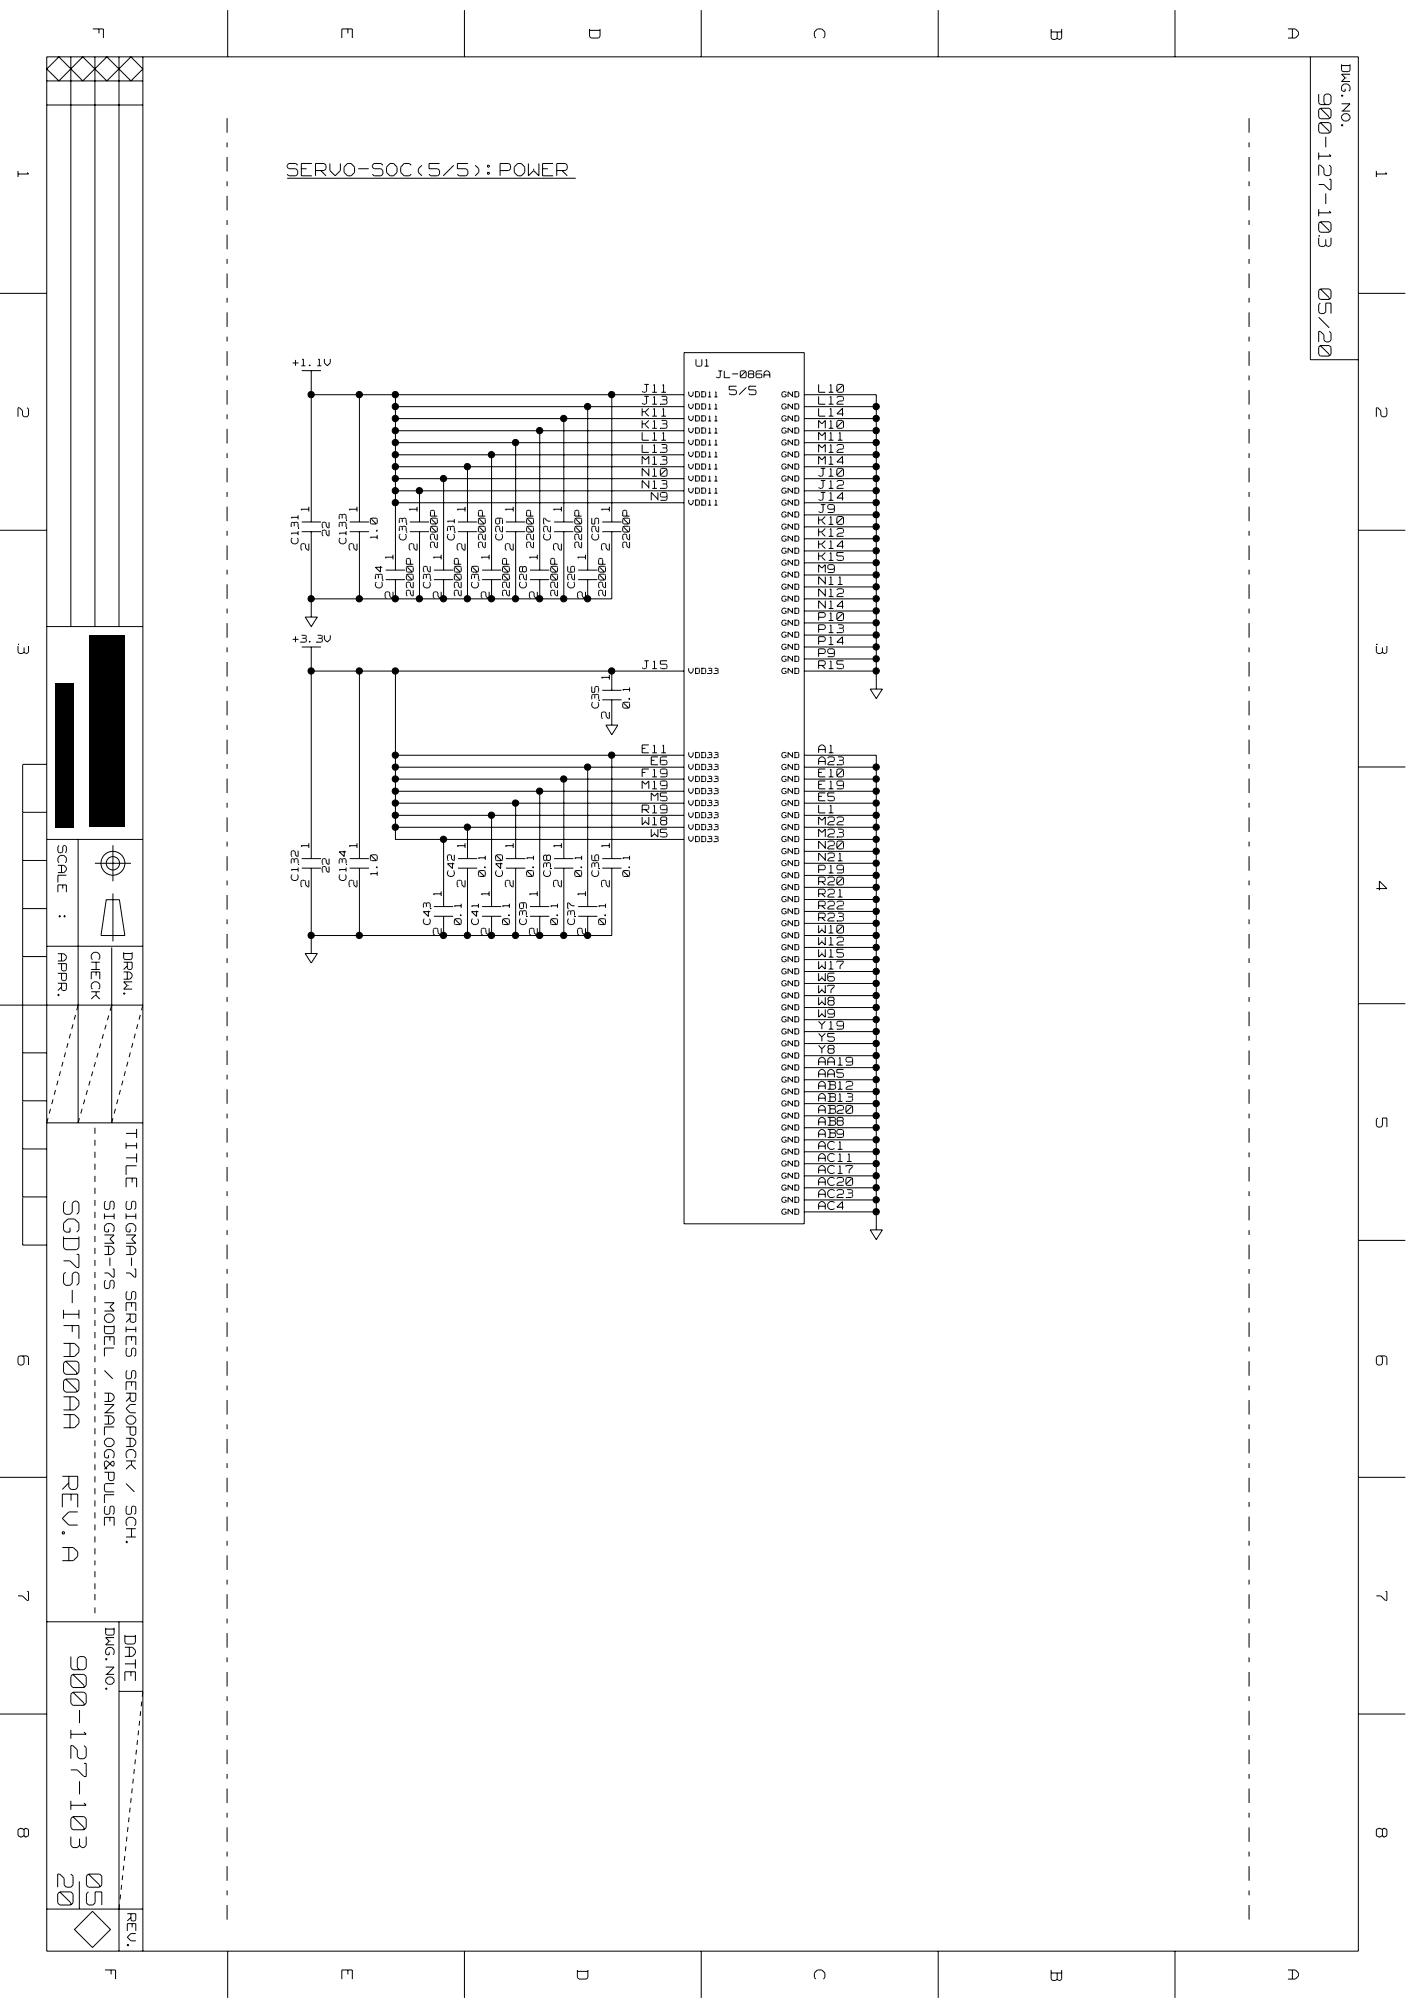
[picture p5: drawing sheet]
<svg xmlns="http://www.w3.org/2000/svg" width="297mm" height="420mm" viewBox="0 0 297 420" stroke-linecap="round" stroke-linejoin="round" font-family="sans-serif">
<defs><g id="words">
<g font-size="7.1" fill="#fff">
<text x="12.4" y="251.3" transform="rotate(90 12.4 251.3)">SGD7S-IFA00AA</text>
<text x="12.1" y="308.9" transform="rotate(90 12.1 308.9)">REV.A</text>
<text x="13.9" y="346.6" transform="rotate(90 13.9 346.6)">900-127-103</text>
<text x="11.2" y="392.1" transform="rotate(90 11.2 392.1)">20</text>
<text x="17.2" y="392.1" transform="rotate(90 17.2 392.1)">05</text>
</g>
<g font-size="5.8" fill="#fff">
<text x="275.1" y="19.7" transform="rotate(90 275.1 19.7)">900-127-103</text>
<text x="275.1" y="60.5" transform="rotate(90 275.1 60.5)">05/20</text>
</g>
<g font-size="4.9" fill="#fff">
<text x="18.8" y="6.1" transform="rotate(90 18.8 6.1)">F</text>
<text x="70.9" y="6.1" transform="rotate(90 70.9 6.1)">E</text>
<text x="122.7" y="6.1" transform="rotate(90 122.7 6.1)">D</text>
<text x="169.7" y="6.1" transform="rotate(90 169.7 6.1)">C</text>
<text x="219.2" y="6.1" transform="rotate(90 219.2 6.1)">B</text>
<text x="268.8" y="6.1" transform="rotate(90 268.8 6.1)">A</text>
<text x="3.1" y="35.8" transform="rotate(90 3.1 35.8)">1</text>
<text x="287.3" y="35.8" transform="rotate(90 287.3 35.8)">1</text>
<text x="60.1" y="37.3">SERVO-SOC(5/5):POWER</text>
<text x="3.1" y="85.3" transform="rotate(90 3.1 85.3)">2</text>
<text x="287.3" y="85.3" transform="rotate(90 287.3 85.3)">2</text>
<text x="3.1" y="134.8" transform="rotate(90 3.1 134.8)">3</text>
<text x="287.3" y="134.8" transform="rotate(90 287.3 134.8)">3</text>
<text x="287.3" y="184.4" transform="rotate(90 287.3 184.4)">4</text>
<text x="287.3" y="233.9" transform="rotate(90 287.3 233.9)">5</text>
<text x="25.7" y="236.2" transform="rotate(90 25.7 236.2)">TITLE SIGMA-7 SERIES SERVOPACK / SCH.</text>
<text x="3.1" y="283.7" transform="rotate(90 3.1 283.7)">6</text>
<text x="287.3" y="283.7" transform="rotate(90 287.3 283.7)">6</text>
<text x="3.1" y="333" transform="rotate(90 3.1 333)">7</text>
<text x="287.3" y="333" transform="rotate(90 287.3 333)">7</text>
<text x="25.5" y="342.1" transform="rotate(90 25.5 342.1)">DATE</text>
<text x="3.1" y="382.5" transform="rotate(90 3.1 382.5)">8</text>
<text x="287.3" y="382.5" transform="rotate(90 287.3 382.5)">8</text>
<text x="21.3" y="412.2" transform="rotate(90 21.3 412.2)">F</text>
<text x="70.9" y="412.2" transform="rotate(90 70.9 412.2)">E</text>
<text x="120.1" y="412.2" transform="rotate(90 120.1 412.2)">D</text>
<text x="169.7" y="412.2" transform="rotate(90 169.7 412.2)">C</text>
<text x="219.2" y="412.2" transform="rotate(90 219.2 412.2)">B</text>
<text x="268.8" y="412.2" transform="rotate(90 268.8 412.2)">A</text>
</g>
<text font-size="4.5" fill="#fff" x="21.3" y="251.3" transform="rotate(90 21.3 251.3)">SIGMA-7S MODEL / ANALOG&amp;PULSE</text>
<g font-size="3.9" fill="#fff">
<text x="280.1" y="13.5" transform="rotate(90 280.1 13.5)">DWG.NO.</text>
<text x="11.6" y="176.9" transform="rotate(90 11.6 176.9)">SCALE</text>
<text x="11.6" y="191.1" transform="rotate(90 11.6 191.1)">:</text>
<text x="11.6" y="199.6" transform="rotate(90 11.6 199.6)">APPR.</text>
<text x="18.6" y="199.3" transform="rotate(90 18.6 199.3)">CHECK</text>
<text x="25.4" y="199.3" transform="rotate(90 25.4 199.3)">DRAW.</text>
<text x="21.6" y="340.6" transform="rotate(90 21.6 340.6)">DWG.NO.</text>
<text x="26.1" y="400.4" transform="rotate(90 26.1 400.4)">REV.</text>
</g>
<g font-size="3.7" fill="#fff">
<text x="65.2" y="107" transform="rotate(-90 65.2 107)">1</text>
<text x="75.2" y="107" transform="rotate(-90 75.2 107)">1</text>
<text x="87.8" y="107" transform="rotate(-90 87.8 107)">1</text>
<text x="97.8" y="107" transform="rotate(-90 97.8 107)">1</text>
<text x="107.9" y="107" transform="rotate(-90 107.9 107)">1</text>
<text x="118" y="107" transform="rotate(-90 118 107)">1</text>
<text x="128" y="107" transform="rotate(-90 128 107)">1</text>
<text x="65.2" y="115.1" transform="rotate(-90 65.2 115.1)">2</text>
<text x="75.2" y="115.1" transform="rotate(-90 75.2 115.1)">2</text>
<text x="82.8" y="117.1" transform="rotate(-90 82.8 117.1)">1</text>
<text x="87.8" y="115.1" transform="rotate(-90 87.8 115.1)">2</text>
<text x="92.8" y="117.1" transform="rotate(-90 92.8 117.1)">1</text>
<text x="97.8" y="115.1" transform="rotate(-90 97.8 115.1)">2</text>
<text x="102.9" y="117.1" transform="rotate(-90 102.9 117.1)">1</text>
<text x="107.9" y="115.1" transform="rotate(-90 107.9 115.1)">2</text>
<text x="112.9" y="117.1" transform="rotate(-90 112.9 117.1)">1</text>
<text x="118" y="115.1" transform="rotate(-90 118 115.1)">2</text>
<text x="123" y="117.1" transform="rotate(-90 123 117.1)">1</text>
<text x="128" y="115.1" transform="rotate(-90 128 115.1)">2</text>
<text x="82.8" y="125.2" transform="rotate(-90 82.8 125.2)">2</text>
<text x="92.8" y="125.2" transform="rotate(-90 92.8 125.2)">2</text>
<text x="102.9" y="125.2" transform="rotate(-90 102.9 125.2)">2</text>
<text x="112.9" y="125.2" transform="rotate(-90 112.9 125.2)">2</text>
<text x="123" y="125.2" transform="rotate(-90 123 125.2)">2</text>
<text x="128" y="142.2" transform="rotate(-90 128 142.2)">1</text>
<text x="128" y="150.4" transform="rotate(-90 128 150.4)">2</text>
<text x="65.2" y="177.4" transform="rotate(-90 65.2 177.4)">1</text>
<text x="75.2" y="177.4" transform="rotate(-90 75.2 177.4)">1</text>
<text x="97.8" y="177.4" transform="rotate(-90 97.8 177.4)">1</text>
<text x="107.9" y="177.4" transform="rotate(-90 107.9 177.4)">1</text>
<text x="118" y="177.4" transform="rotate(-90 118 177.4)">1</text>
<text x="128" y="177.4" transform="rotate(-90 128 177.4)">1</text>
<text x="65.2" y="185.6" transform="rotate(-90 65.2 185.6)">2</text>
<text x="75.2" y="185.6" transform="rotate(-90 75.2 185.6)">2</text>
<text x="97.8" y="185.6" transform="rotate(-90 97.8 185.6)">2</text>
<text x="107.9" y="185.6" transform="rotate(-90 107.9 185.6)">2</text>
<text x="118" y="185.6" transform="rotate(-90 118 185.6)">2</text>
<text x="128" y="185.6" transform="rotate(-90 128 185.6)">2</text>
<text x="92.8" y="187.5" transform="rotate(-90 92.8 187.5)">1</text>
<text x="102.9" y="187.5" transform="rotate(-90 102.9 187.5)">1</text>
<text x="112.9" y="187.5" transform="rotate(-90 112.9 187.5)">1</text>
<text x="123" y="187.5" transform="rotate(-90 123 187.5)">1</text>
<text x="92.8" y="195.6" transform="rotate(-90 92.8 195.6)">2</text>
<text x="102.9" y="195.6" transform="rotate(-90 102.9 195.6)">2</text>
<text x="112.9" y="195.6" transform="rotate(-90 112.9 195.6)">2</text>
<text x="123" y="195.6" transform="rotate(-90 123 195.6)">2</text>
</g>
<text font-size="3.3" fill="#fff" x="152.5" y="82.9">5/5</text>
<g font-size="3.1" fill="#fff">
<text x="134.3" y="82.4">J11</text>
<text x="171.2" y="82.4">L10</text>
<text x="134.3" y="89.9">K13</text>
<text x="134.3" y="87.4">K11</text>
<text x="134.3" y="84.9">J13</text>
<text x="171.2" y="89.9">M10</text>
<text x="171.2" y="87.4">L14</text>
<text x="171.2" y="84.9">L12</text>
<text x="134.3" y="95">L13</text>
<text x="134.3" y="92.4">L11</text>
<text x="171.2" y="95">M12</text>
<text x="171.2" y="92.4">M11</text>
<text x="134.3" y="99.9">N10</text>
<text x="134.3" y="97.5">M13</text>
<text x="171.2" y="99.9">J10</text>
<text x="171.2" y="97.5">M14</text>
<text x="134.3" y="102.5">N13</text>
<text x="136.2" y="105">N9</text>
<text x="171.2" y="107.5">J9</text>
<text x="171.2" y="105">J14</text>
<text x="171.2" y="102.5">J12</text>
<text x="62.8" y="113.8" transform="rotate(-90 62.8 113.8)">C131</text>
<text x="69.3" y="112.1" transform="rotate(-90 69.3 112.1)">22</text>
<text x="72.8" y="113.8" transform="rotate(-90 72.8 113.8)">C133</text>
<text x="79.3" y="112.8" transform="rotate(-90 79.3 112.8)">1.0</text>
<text x="85.4" y="113" transform="rotate(-90 85.4 113)">C33</text>
<text x="95.5" y="113" transform="rotate(-90 95.5 113)">C31</text>
<text x="105.5" y="113" transform="rotate(-90 105.5 113)">C29</text>
<text x="115.6" y="113" transform="rotate(-90 115.6 113)">C27</text>
<text x="125.6" y="113" transform="rotate(-90 125.6 113)">C25</text>
<text x="171.2" y="112.5">K12</text>
<text x="171.2" y="110">K10</text>
<text x="91.9" y="114.6" transform="rotate(-90 91.9 114.6)">2200P</text>
<text x="101.9" y="114.6" transform="rotate(-90 101.9 114.6)">2200P</text>
<text x="112" y="114.6" transform="rotate(-90 112 114.6)">2200P</text>
<text x="122.1" y="114.6" transform="rotate(-90 122.1 114.6)">2200P</text>
<text x="132.1" y="114.6" transform="rotate(-90 132.1 114.6)">2200P</text>
<text x="171.2" y="117.6">K15</text>
<text x="171.2" y="115.1">K14</text>
<text x="80.4" y="123" transform="rotate(-90 80.4 123)">C34</text>
<text x="86.9" y="124.7" transform="rotate(-90 86.9 124.7)">2200P</text>
<text x="90.4" y="123" transform="rotate(-90 90.4 123)">C32</text>
<text x="96.9" y="124.7" transform="rotate(-90 96.9 124.7)">2200P</text>
<text x="100.5" y="123" transform="rotate(-90 100.5 123)">C30</text>
<text x="107" y="124.7" transform="rotate(-90 107 124.7)">2200P</text>
<text x="110.5" y="123" transform="rotate(-90 110.5 123)">C28</text>
<text x="117.1" y="124.7" transform="rotate(-90 117.1 124.7)">2200P</text>
<text x="120.6" y="123" transform="rotate(-90 120.6 123)">C26</text>
<text x="127.1" y="124.7" transform="rotate(-90 127.1 124.7)">2200P</text>
<text x="171.2" y="125.1">N12</text>
<text x="171.2" y="122.6">N11</text>
<text x="171.2" y="120.1">M9</text>
<text x="171.2" y="130.1">P10</text>
<text x="171.2" y="127.6">N14</text>
<text x="171.2" y="137.7">P9</text>
<text x="171.2" y="135.2">P14</text>
<text x="171.2" y="132.7">P13</text>
<text x="134.3" y="140.2">J15</text>
<text x="171.2" y="140.2">R15</text>
<text x="125.6" y="148.2" transform="rotate(-90 125.6 148.2)">C35</text>
<text x="132.1" y="148.2" transform="rotate(-90 132.1 148.2)">0.1</text>
<text x="134.3" y="157.8">E11</text>
<text x="136.2" y="160.3">E6</text>
<text x="171.2" y="160.3">A23</text>
<text x="171.2" y="157.8">A1</text>
<text x="134.3" y="165.4">M19</text>
<text x="134.3" y="162.9">F19</text>
<text x="136.2" y="167.9">M5</text>
<text x="171.2" y="167.9">E5</text>
<text x="171.2" y="165.4">E19</text>
<text x="171.2" y="162.9">E10</text>
<text x="134.3" y="172.9">W18</text>
<text x="134.3" y="170.4">R19</text>
<text x="171.2" y="172.9">M22</text>
<text x="171.2" y="170.4">L1</text>
<text x="136.2" y="175.4">W5</text>
<text x="171.2" y="177.9">N20</text>
<text x="171.2" y="175.4">M23</text>
<text x="62.8" y="184.2" transform="rotate(-90 62.8 184.2)">C132</text>
<text x="69.3" y="182.5" transform="rotate(-90 69.3 182.5)">22</text>
<text x="72.8" y="184.2" transform="rotate(-90 72.8 184.2)">C134</text>
<text x="79.3" y="183.2" transform="rotate(-90 79.3 183.2)">1.0</text>
<text x="95.5" y="183.4" transform="rotate(-90 95.5 183.4)">C42</text>
<text x="101.9" y="183.4" transform="rotate(-90 101.9 183.4)">0.1</text>
<text x="105.5" y="183.4" transform="rotate(-90 105.5 183.4)">C40</text>
<text x="112" y="183.4" transform="rotate(-90 112 183.4)">0.1</text>
<text x="115.6" y="183.4" transform="rotate(-90 115.6 183.4)">C38</text>
<text x="122.1" y="183.4" transform="rotate(-90 122.1 183.4)">0.1</text>
<text x="125.6" y="183.4" transform="rotate(-90 125.6 183.4)">C36</text>
<text x="132.1" y="183.4" transform="rotate(-90 132.1 183.4)">0.1</text>
<text x="171.2" y="185.5">R20</text>
<text x="171.2" y="183">P19</text>
<text x="171.2" y="180.4">N21</text>
<text x="171.2" y="190.5">R22</text>
<text x="171.2" y="188">R21</text>
<text x="90.4" y="193.5" transform="rotate(-90 90.4 193.5)">C43</text>
<text x="96.9" y="193.5" transform="rotate(-90 96.9 193.5)">0.1</text>
<text x="100.5" y="193.5" transform="rotate(-90 100.5 193.5)">C41</text>
<text x="107" y="193.5" transform="rotate(-90 107 193.5)">0.1</text>
<text x="110.5" y="193.5" transform="rotate(-90 110.5 193.5)">C39</text>
<text x="117.1" y="193.5" transform="rotate(-90 117.1 193.5)">0.1</text>
<text x="120.6" y="193.5" transform="rotate(-90 120.6 193.5)">C37</text>
<text x="127.1" y="193.5" transform="rotate(-90 127.1 193.5)">0.1</text>
<text x="171.2" y="195.5">W10</text>
<text x="171.2" y="193">R23</text>
<text x="171.2" y="203.1">W17</text>
<text x="171.2" y="200.6">W15</text>
<text x="171.2" y="198">W12</text>
<text x="171.2" y="208.1">W7</text>
<text x="171.2" y="205.6">W6</text>
<text x="171.2" y="215.6">Y19</text>
<text x="171.2" y="213.1">W9</text>
<text x="171.2" y="210.6">W8</text>
<text x="171.2" y="220.7">Y8</text>
<text x="171.2" y="218.2">Y5</text>
<text x="171.2" y="225.7">AA5</text>
<text x="171.2" y="223.2">AA19</text>
<text x="171.2" y="233.3">AB20</text>
<text x="171.2" y="230.8">AB13</text>
<text x="171.2" y="228.2">AB12</text>
<text x="171.2" y="238.3">AB9</text>
<text x="171.2" y="235.8">AB8</text>
<text x="171.2" y="245.8">AC17</text>
<text x="171.2" y="243.3">AC11</text>
<text x="171.2" y="240.8">AC1</text>
<text x="171.2" y="250.9">AC23</text>
<text x="171.2" y="248.3">AC20</text>
<text x="171.2" y="253.4">AC4</text>
</g>
<g font-size="2.7" fill="#fff">
<text x="61.2" y="76.8">+1.1V</text>
<text x="145.6" y="76.8">U1</text>
<text x="149.9" y="79.2">JL-086A</text>
<text x="61.2" y="134.6">+3.3V</text>
</g>
<g font-size="2.1" fill="#fff">
<text x="144.1" y="83.3">VDD11</text>
<text x="163.5" y="83.3">GND</text>
<text x="144.1" y="88.3">VDD11</text>
<text x="144.1" y="85.8">VDD11</text>
<text x="163.5" y="88.3">GND</text>
<text x="163.5" y="85.8">GND</text>
<text x="144.1" y="95.8">VDD11</text>
<text x="144.1" y="93.3">VDD11</text>
<text x="144.1" y="90.8">VDD11</text>
<text x="163.5" y="95.8">GND</text>
<text x="163.5" y="93.3">GND</text>
<text x="163.5" y="90.8">GND</text>
<text x="144.1" y="100.9">VDD11</text>
<text x="144.1" y="98.4">VDD11</text>
<text x="163.5" y="100.9">GND</text>
<text x="163.5" y="98.4">GND</text>
<text x="144.1" y="105.9">VDD11</text>
<text x="144.1" y="103.4">VDD11</text>
<text x="163.5" y="105.9">GND</text>
<text x="163.5" y="103.4">GND</text>
<text x="163.5" y="113.5">GND</text>
<text x="163.5" y="111">GND</text>
<text x="163.5" y="108.4">GND</text>
<text x="163.5" y="118.5">GND</text>
<text x="163.5" y="116">GND</text>
<text x="163.5" y="123.5">GND</text>
<text x="163.5" y="121">GND</text>
<text x="163.5" y="126">GND</text>
<text x="163.5" y="131.1">GND</text>
<text x="163.5" y="128.6">GND</text>
<text x="163.5" y="136.1">GND</text>
<text x="163.5" y="133.6">GND</text>
<text x="144.1" y="141.1">VDD33</text>
<text x="163.5" y="138.6">GND</text>
<text x="163.5" y="141.1">GND</text>
<text x="144.1" y="161.2">VDD33</text>
<text x="144.1" y="158.8">VDD33</text>
<text x="163.5" y="161.2">GND</text>
<text x="163.5" y="158.8">GND</text>
<text x="144.1" y="163.7">VDD33</text>
<text x="144.1" y="166.3">VDD33</text>
<text x="163.5" y="163.7">GND</text>
<text x="163.5" y="166.3">GND</text>
<text x="144.1" y="173.8">VDD33</text>
<text x="144.1" y="171.3">VDD33</text>
<text x="144.1" y="168.8">VDD33</text>
<text x="163.5" y="173.8">GND</text>
<text x="163.5" y="171.3">GND</text>
<text x="163.5" y="168.8">GND</text>
<text x="144.1" y="176.3">VDD33</text>
<text x="163.5" y="176.3">GND</text>
<text x="163.5" y="178.9">GND</text>
<text x="163.5" y="183.9">GND</text>
<text x="163.5" y="181.4">GND</text>
<text x="163.5" y="191.4">GND</text>
<text x="163.5" y="188.9">GND</text>
<text x="163.5" y="186.4">GND</text>
<text x="163.5" y="196.5">GND</text>
<text x="163.5" y="193.9">GND</text>
<text x="163.5" y="201.5">GND</text>
<text x="163.5" y="199">GND</text>
<text x="163.5" y="204">GND</text>
<text x="163.5" y="209">GND</text>
<text x="163.5" y="206.5">GND</text>
<text x="163.5" y="214">GND</text>
<text x="163.5" y="211.5">GND</text>
<text x="163.5" y="216.6">GND</text>
<text x="163.5" y="221.6">GND</text>
<text x="163.5" y="219.1">GND</text>
<text x="163.5" y="226.7">GND</text>
<text x="163.5" y="224.1">GND</text>
<text x="163.5" y="229.2">GND</text>
<text x="163.5" y="231.7">GND</text>
<text x="163.5" y="239.2">GND</text>
<text x="163.5" y="236.7">GND</text>
<text x="163.5" y="234.2">GND</text>
<text x="163.5" y="241.7">GND</text>
<text x="163.5" y="244.2">GND</text>
<text x="163.5" y="251.8">GND</text>
<text x="163.5" y="249.3">GND</text>
<text x="163.5" y="246.8">GND</text>
<text x="163.5" y="254.3">GND</text>
</g>
</g></defs>
<path d="M11.6 142.9h4v30.3h-4zM18.6 133h7.5v40.1h-7.5z" fill="#000"/>
<path d="M9.8 235l6.5-24.7M16.3 235l7.1-24.7M23.4 235l6.5-24.7M24.9 399.5l5-45.6" fill="none" stroke="#000" stroke-width=".21" stroke-dasharray="1 1 1 1 1 1 1 1" stroke-linecap="butt"/>
<path d="M47.5 24.7v377.3M261.3 24.7v377.3" fill="none" stroke="#000" stroke-width=".21" stroke-dasharray="3 2 1 2" stroke-linecap="butt"/>
<g fill="none" stroke="#000" stroke-width=".21">
<path d="M9.8 11.9h274.3v396.4h-274.3zM9.8 16.9h20.1M12.3 11.9l5 5 5.1-5 5 5 2.5-2.5-2.5-2.5-5 5-5.1-5-5 5-2.5-2.5zM14.8 11.9v119.2M19.4 6.1h2.2M19.9 11.9v119.2M20.7 6.1v.9M21.6 6.1v1.9M24.9 11.9v119.2M29.9 11.9v396.4M47.6 2.1v9.8M71.5 6.1h2.2v1.9"/>
<path d="M71.5 6.1v1.9M72.8 6.1v.9M97.2 2.1v9.8M123.3 7.6l.3 .4M123.3 6.1v1.5M123.4 6.4h2.1M123.7 8h1.5M125.5 6.1v1.5M125.5 7.6l-.3 .4M146.7 2.1v9.8M170.3 6.7l.7-.6h.9l.7 .6M170.3 6.7v.9"/>
<path d="M170.3 7.6l.3 .4M172.6 7.6l-.3 .4M172.6 6.7v.9M196.3 2.1v9.8M219.9 8l.3 .3M219.9 6.1v1.8M219.9 6.7h2.1M221.1 8l-.3 .3h-.6M221.1 6.7v1.2M221.2 8l.3 .3h.2M222.1 8l-.3 .3M222.1 6.1v1.8"/>
<path d="M245.8 2.1v9.8M269.4 6.1h1.5M269.4 8h1.5M270.3 6.1v1.8M271 6.1l.6 .6M271.6 6.7v.6M271.6 7.3l-.6 .7M274.1 11.9v63.4h10M275.8 19.7v1.8M277.3 19.7l-.4 .3M277.4 19.7h.6M278 19.7l.4 .3"/>
<path d="M280.6 13.5v1.2M280.6 19.9h.2M280.6 18.8l.3 .3M280.6 15.5l.7 .8M280.6 14.7l.3 .3M280.7 17.1h1.7M280.7 15.5h1.7M280.7 13.7h1.7M280.9 19.9v.2l-.3 .1v-.3M280.9 19.1h.5M281.1 17.6l-.5 .5v.7M281.2 17.6h.7l.5 .5v.7"/>
<path d="M281.4 16.3l-.8 .8M281.4 18.6v.5M281.4 16.3h.2M282.4 13.5v1.2M282.4 18.8l-.2 .3M282.4 14.7l-.2 .3h-1.3M3.8 35.8v1.2M3.8 36.4h2.1M5.7 36.1l.3 .3M9.8 22h20.1M60.1 35l.3 .3M60.1 36.4l.3 .4"/>
<path d="M60.1 37.3h60.3M60.4 34.2l-.3 .4v.3M60.5 34.2h1.3l.5 .4M60.5 35.3h1.3l.5 .4M62.3 36.4l-.5 .4h-1.3M62.3 35.7v.7M63 34.2h2.2M63 34.2v2.6M63.1 36.8h2.1M63.1 35.3h1M66 34.2h1.8M66 34.2v2.6"/>
<path d="M66 35.7h1.8M67.1 35.7l1.1 1.1M67.8 34.2l.4 .4M68.2 35.3l-.4 .4M68.2 34.6v.7M69 34.2v1.5l1.1 1M71.2 34.2v1.4l-1.1 1.2M72 36.1l.7 .7M72.7 34.2l-.7 .8v1M72.7 34.2h.7l.8 .8v1M74.2 36.1l-.8 .7h-.7M74.9 35.3h2.2"/>
<path d="M77.9 34.6v.3M77.9 35l.3 .3M77.9 36.4l.3 .4M78.2 34.2l-.3 .3M78.3 36.8h1.4M78.3 34.2h1.4M78.3 35.3h1.4M79.7 35.3l.4 .4M79.7 34.2l.4 .4M80.1 35.7v.7M80.1 36.4l-.4 .4M80.9 36.1l.7 .7"/>
<path d="M81.6 34.2l-.7 .8v1M81.6 34.2h.7l.8 .8v1M83.1 36.1l-.8 .7h-.7M83.8 36.1l.7 .7h1.1M85.6 34.2h-1l-.8 .8v1M85.6 34.2l.4 .4M86 36.4l-.4 .4M87.5 36.1l.8 .7M87.5 35.3v.7M88.3 34.6l-.8 .7M89.7 36.4l.4 .4h1.4M89.7 34.2v1.1"/>
<path d="M89.8 34.2h2.1M89.8 35.3h1.7M91.6 35.3l.3 .4M91.9 36.4l-.3 .4M91.9 35.7v.7M94.9 34.6l-2.2 2.2M95.7 34.2v1.1M95.7 36.4l.3 .4M95.7 34.2h2.2M95.7 35.3h1.8M96.1 36.8h1.4M97.5 35.3l.4 .4"/>
<path d="M97.9 36.4l-.4 .4M97.9 35.7v.7M99.4 34.6l.7 .7M100.1 36.1l-.7 .7M100.2 35.3v.8M102 34.6h.3l.1 .4h-.4M102 34.6v.4M102 36.1v.3M102 36.1h.3l.1 .3h-.4M104.6 34.2h1.8M104.6 34.2v2.6M104.6 35.7h1.8"/>
<path d="M106.4 34.2l.4 .4M106.8 35.3l-.4 .4M106.8 34.6v.7M107.6 36.1l.7 .7M108.3 34.2l-.7 .8v1M108.3 36.8h.7M108.3 34.2h.7M109.1 34.2l.7 .8v1M109.8 36.1l-.7 .7M110.5 34.2v2.6l1.1-1.1M112.7 34.2v2.6l-1.1-1.2v-.3M113.5 34.2h2.2"/>
<path d="M113.5 34.2v2.6M113.5 36.8h2.2M113.5 35.3h1.1M116.5 34.2v2.6M116.5 34.2h1.7M116.5 35.7h1.7M117.6 35.7l1.1 1.1M118.3 34.2l.4 .4M118.7 35.3l-.4 .4M118.7 34.6v.7M275.8 26v1.4l.4 .5M275.8 31.9v1.5"/>
<path d="M275.8 38.6h1.1M275.8 24.5l.4 .4M275.8 21.5l.4 .4M275.9 32.7h2.5M276.1 34.5h-.3v2.2M276.2 25.7l-.4 .3M276.2 22.6l-.4 .4v1.4M276.2 34.5l.7 .8M276.2 27.9h1.8M276.2 22.7l1.8 1.7M276.2 24.9h1.8M276.2 22.6h1.8"/>
<path d="M276.2 21.9h1.8M276.9 38.6l1.1 1.1M276.9 35.3v1.1l.4 .3M276.9 20.1v1.4M276.9 21.5l.4 .3M277.3 28.6v2.2M277.4 36.7h.6M278 25.7h-1.8l1.8 1.7M278 24.5v.3M278 27.5v.3M278 22.6l.4 .4v1.4M278 37.5h.4"/>
<path d="M278 34.5l.4 .4M278 32.3l.4 .4M278 25.7l.4 .3M278.4 20.1v1.4M278.4 26v1.4l-.4 .5M278.4 34.9v1.4l-.4 .4M278.4 37.6v2.1h-.4M278.4 24.5l-.4 .4M278.4 21.5l-.4 .4M280.6 26.3h.3M280.6 23.2h1.8M280.6 21.7h1.8"/>
<path d="M280.8 26.1h-.2v.2M280.9 26.1v.2M281.1 23.8l-.5 .5v.5l.5 .5M281.2 23.8h.7l.5 .5v.5l-.5 .5h-.7M282.4 21.7l-1.5 1.5M287.9 35.8v1.2M288 36.4h2.1M289.8 36.1l.3 .3M275.8 49.4h.1M275.8 51.2l.4 .4M275.8 43.8v1.5M275.8 46.8v1.4"/>
<path d="M275.8 49.7v1.4M275.8 48.2l.4 .4M275.9 44.5h2.5M276.2 46.4l-.4 .3M276.2 51.6h.7M276.2 46.4l1.8 1.8M276.2 48.6h1.8M276.2 46.4h1.8M277.3 51.2l-.4 .4M277.3 51.2l.4 .4h.3M277.3 40.5v2.2M277.3 50.1v1"/>
<path d="M278 48.2v.4l.4-.4M278 46.4l.4 .3M278 44.2l.4 .3M278.4 51.2l-.4 .4M278.4 46.8v1.4M278.4 49.7v1.4M0 61.4h9.8M61.2 75.9h1.2M61.8 75.3v1.2M63 76.5h.9M63.1 77.6h4M63.5 75.1l-.3 .2"/>
<path d="M63.5 75.1v1.4M64.7 76.4v.1M64.7 76.4h.2M64.7 76.5h.2M64.9 76.4v.1M65.1 77.6v31.6M66.4 76.5h.8M66.8 75.1l-.2 .2M66.8 75.1v1.4M67.9 75.9l.5 .6M67.9 75.1v.8M69.1 75.1v.8"/>
<path d="M69.1 75.9l-.6 .6M143.1 73.8h25.1v182.3h-25.1zM145.6 76.5l.2 .1M145.6 75.2v1.2M145.8 76.6h.8M146.8 76.5l-.2 .1M146.8 75.2v1.2M147.4 76.6h.9M147.6 75.4l.2-.2v1.4M149.9 78.9l.1 .1M150.1 79h.3M150.2 77.6h.9"/>
<path d="M150.7 78.9l-.2 .1M150.7 77.6v1.2M151.5 77.6v1.4M151.6 79h1.1M153.2 78.2h1.2M154.9 78.9l.1 .1M154.9 77.9v.9M155 77.6l-.1 .2M155.1 77.6h.7M155.1 79h.7M155.8 77.9l-.9 .9M155.9 77.8h.1"/>
<path d="M155.9 77.6l.2 .2M156.1 78.9l-.2 .1M156.1 77.9v.9M156.5 79h.1M156.7 77.6l-.2 .4 .2 .2-.2 .5 .2 .3M156.7 77.6h.8M156.7 79h.8M156.7 78.2h.8M157.5 77.6l.2 .4-.2 .2 .2 .5-.2 .3M158.2 78.9l.1 .1h.8M158.2 77.9v.9M159.1 78.2h-.8l-.1 .2"/>
<path d="M159.2 78.2l.2 .2M159.4 77.6h-1l-.2 .2M159.4 78.5v.3M159.4 78.9l-.2 .1M159.8 78.1v.9M159.9 78.4h1.1M160.2 77.6l-.4 .4M160.2 77.6h.4M160.6 77.6l.4 .4M161 78.1v.9M275.8 69.3h.3M275.8 60.8v1.4"/>
<path d="M275.8 63.8v1.4l.4 .4M275.8 69.4v2.1M275.8 72.7v1.4l.4 .4M275.8 66.4l2.2 2.2M275.8 62.3l.4 .4M276.2 72.3l-.4 .3M276.2 69.3l.7 .8M276.2 63.4l-.4 .4M276.2 60.5l-.4 .3M276.2 74.5h1.8M276.2 65.6h.7M276.2 60.5l1.8 1.7"/>
<path d="M276.2 62.7h1.8M276.2 60.5h1.8M276.9 65.6l.4-.4v-1.7l1.1-.1v2.2M276.9 70.1v1M276.9 71.2l.4 .3M277.4 71.5h.6M278 72.3h-1.8l1.8 1.8M278 62.3v.3M278 74.1v.4M278 72.3l.4 .3M278 69.3l.4 .4M278 60.5l.4 .3"/>
<path d="M278.4 60.8v1.4M278.4 69.7v1.4M278.4 72.7v1.4l-.4 .4M278.4 71.2l-.4 .3M278.4 62.3l-.4 .4M284.1 61.4h9.9M3.8 85.3h.2M3.8 85.3v1.9M4.1 85.3l.6 .6M4.7 86.9l.3 .3M4.7 86v.8M5.7 85.3l.3 .3"/>
<path d="M6 85.6v1.2M6 86.9l-.3 .3h-.6M65.1 82.6h78M75.2 82.6v26.6M82.7 95.2h60.4M82.7 97.7h60.4M82.7 90.1h60.4M82.7 92.6h60.4M82.7 85.1h60.4M82.7 87.6h60.4M82.7 82.6v36.7M97.8 97.7v11.5"/>
<path d="M102.8 95.2v24.1M107.9 92.6v16.6M112.9 90.1v29.2M117.9 87.6v21.6M122.9 85.1v34.2M128 82.6v26.6M134.3 81.9l.3 .2h.4l.3-.2M134.3 90.5l.1 1.6h1.3M134.3 93l.1 1.7h1.3M134.3 85.4v1.7M134.3 88v1.6M134.3 95.5v1.7"/>
<path d="M134.3 98v1.7M134.3 95.5l.7 .7M134.3 98l1.4 1.4M134.8 80.4h.9M134.8 82.9h.9M135 86.2v.2M135 88.7v.2M135 86.4l.7 .7M135 89l.7 .6M135.3 83v1.4l-.3 .2h-.4l-.3-.2M135.3 80.5v1.3M135.7 85.4l-.7 .7h-.6"/>
<path d="M135.7 88l-.7 .7h-.6M135.7 95.5v1.7M135.7 98v1.7M135.7 95.5l-.7 .7M136.4 82.1h1M136.4 84.6h1M136.4 87.1h1M136.4 89.6h1M136.4 92.1h1M136.4 94.7h1M136.4 97.2h1M136.4 99.7h1"/>
<path d="M136.7 85.7l.2-.3v1.6M136.9 80.4l-.2 .3M136.9 82.9l-.2 .3M136.9 88l-.2 .2M136.9 90.5l-.2 .2M136.9 93l-.2 .3M136.9 95.5l-.2 .3M136.9 98l-.2 .3M136.9 80.5v1.5M136.9 83v1.5M136.9 88v1.6M136.9 90.5v1.6"/>
<path d="M136.9 93v1.6M136.9 95.5v1.6M136.9 98v1.6M138.1 84.6h.1M138.1 89.6h.1M138.1 94.7h.1M138.1 97.2h.1M138.1 99.4l.2 .3M138.1 98.3v1.1M138.3 98l-.2 .3M138.3 82.1h1M138.3 87.1h1"/>
<path d="M138.3 92.1h1M138.4 82.9h.9M138.4 84.6h.9M138.4 89.6h.9M138.4 88h.9M138.4 93h.9M138.4 94.7h.9M138.4 97.2h.9M138.4 99.7h.9M138.4 98h.9M138.4 95.5h.9M138.6 85.7l.2-.3v1.6"/>
<path d="M138.6 83.7h.7M138.6 88.7h.7M138.6 93.7h.7M138.6 96.2h.7M138.8 80.4l-.2 .3M138.8 90.5l-.2 .2M138.8 80.5v1.5M138.8 90.5v1.6M139.3 98.3l-1.1 1.1M139.3 98.3h.2M139.3 82.9l.2 .5M139.3 88l.2 .2"/>
<path d="M139.3 93l.2 .3M139.3 95.5l.2 .3M139.3 98l.2 .3M139.4 83.7l.1 .2M139.4 88.7l.1 .2M139.4 93.8l.1 .2M139.4 96.3l.1 .2M139.5 83.9v.5l-.2 .2M139.5 83.4l-.2 .3M139.5 88.3v.1M139.5 89v.4M139.5 93.3l-.2 .4"/>
<path d="M139.5 94v.4M139.5 95.8v.1M139.5 96.5v.4M139.5 98.3v1.1M139.5 89.4l-.2 .2M139.5 88.4l-.2 .3M139.5 94.4l-.2 .3M139.5 96.9l-.2 .3M139.5 96l-.2 .2M139.5 99.4l-.2 .3M144.1 82v.6l.4 .4M144.1 84.5v.6"/>
<path d="M144.1 87v.6M144.1 89.5v.6M144.1 92v.6M144.1 94.5v.6M144.1 97.1v.6l.4 .4M144.1 99.6v.6M144.1 90.2l.4 .4M144.1 92.7l.4 .4M144.1 95.2l.4 .4M144.1 85.1l.4 .5M144.1 87.6l.4 .5M145 82v.6l-.5 .5"/>
<path d="M145 84.5v.6M145 87v.6M145 89.5v.6M145 92v.6M145 94.5v.6M145 97.1v.6l-.5 .5M145 99.6v.6M145 90.2l-.5 .4M145 92.7l-.5 .4M145 95.2l-.5 .4M145 85.1l-.5 .5M145 87.6l-.5 .5"/>
<path d="M145.4 89.5h.7l.2 .2M145.4 92h.7l.2 .2M145.4 94.5h.7l.2 .2M145.4 97.1h.7l.2 .1M145.4 99.6h.7l.2 .1M145.4 82h.7l.2 .1M145.4 84.5h.7l.2 .2M145.4 87h.7l.2 .2M145.5 82v1M145.5 84.5v1.1M145.5 87v1.1M145.5 89.6v1"/>
<path d="M145.5 92.1v1M145.5 94.6v1M145.5 97.1v1M145.5 99.6v1M146.3 90.5l-.9 .1M146.3 92.2v.8l-.9 .1M146.3 95.5l-.9 .1M146.3 98l-.9 .2M146.3 82.9l-.9 .2M146.3 84.7v.8l-.9 .1M146.3 88l-.9 .1M146.3 82.2v.7"/>
<path d="M146.3 87.2v.7M146.3 89.7v.8M146.3 94.7v.8M146.3 97.3v.7M146.3 99.8v.7M146.7 89.5h.7l.2 .2M146.7 92h.7l.2 .2M146.7 94.5h.7l.2 .2M146.7 97.1h.7l.2 .1M146.7 99.6h.7l.2 .1M146.7 82h.7l.2 .1M146.7 84.5h.7l.2 .2"/>
<path d="M146.7 87h.7l.2 .2M146.8 82v1M146.8 84.5v1.1M146.8 87v1.1M146.8 89.6v1M146.8 92.1v1M146.8 94.6v1M146.8 97.1v1M146.8 99.6v1M147.6 90.5l-.9 .1M147.6 92.2v.8l-.9 .1M147.6 95.5l-.9 .1"/>
<path d="M147.6 98l-.9 .2M147.6 82.9l-.9 .2M147.6 84.7v.8l-.9 .1M147.6 88l-.9 .1M147.6 82.2v.7M147.6 87.2v.7M147.6 89.7v.8M147.6 94.7v.8M147.6 97.3v.7M147.6 99.8v.7M148.1 90.6h.7M148.1 93.1h.7"/>
<path d="M148.1 95.6h.7M148.1 98.2h.7M148.1 83.1h.7M148.1 85.6h.7M148.1 88.1h.7M148.3 94.7l.2-.2v1.1M148.3 87.2l.2-.2v1.1M148.5 89.5l-.2 .2M148.5 92l-.2 .2M148.5 97.1l-.2 .1M148.5 99.6l-.2 .1M148.5 82l-.2 .1"/>
<path d="M148.5 84.5l-.2 .2M148.5 82v1M148.5 84.5v1.1M148.5 89.6v1M148.5 92.1v1M148.5 97.1v1M148.5 99.6v1M149.4 90.6h.7M149.4 93.1h.7M149.4 95.6h.7M149.4 98.2h.7M149.4 83.1h.7"/>
<path d="M149.4 85.6h.7M149.4 88.1h.7M149.6 94.7l.2-.2v1.1M149.6 87.2l.2-.2v1.1M149.8 89.5l-.2 .2M149.8 92l-.2 .2M149.8 97.1l-.2 .1M149.8 99.6l-.2 .1M149.8 82l-.2 .1M149.8 84.5l-.2 .2M149.8 82v1M149.8 84.5v1.1"/>
<path d="M149.8 89.6v1M149.8 92.1v1M149.8 97.1v1M149.8 99.6v1M152.5 82.3l.3 .3M152.8 82.6h1M153.8 81.6l.3 .2M154.1 80.8h-1.6l.1 .8h1.2M154.1 81.9v.4l-.3 .3M156.1 81.1l-1.5 1.5M156.6 82.3l.3 .3M156.6 80.8v.8"/>
<path d="M156.7 81.6h1.2l.3 .2M156.7 80.8h1.5M158.2 81.9v.4l-.3 .3h-1M163.5 84.9v.4M163.5 87.4v.4M163.5 92.4v.4M163.5 94.9v.4M163.5 99.9v.4l.3 .4M163.5 92.8l.3 .3M163.5 95.3l.3 .3M163.5 97.9l.3 .3M163.5 82.8l.3 .3"/>
<path d="M163.5 85.3l.3 .3M163.5 87.8l.3 .3M163.8 82l-.3 .3v.4M163.8 89.5l-.3 .4v.4l.3 .3M163.8 97.1l-.3 .4v.3M163.8 92l-.3 .4M163.8 94.5l-.3 .4M163.8 99.6l-.3 .3M163.8 84.5l-.3 .3M163.8 87l-.3 .3M163.9 90.6h.4M163.9 89.5h.4"/>
<path d="M163.9 93.1h.4M163.9 92h.4M163.9 95.6h.4M163.9 94.5h.4M163.9 98.2h.4M163.9 97.1h.4M163.9 99.6h.4M163.9 83.1h.4M163.9 82h.4M163.9 85.6h.4M163.9 84.5h.4M163.9 88.1h.4"/>
<path d="M163.9 87h.4M164.2 90.2h.2M164.2 92.7h.2M164.2 95.2h.2M164.2 97.7h.2M164.2 82.6h.2M164.2 85.1h.2M164.2 87.6h.2M164.3 89.5l.2 .2M164.3 92l.2 .2M164.3 94.5l.2 .2M164.3 97.1l.2 .1"/>
<path d="M164.3 99.6l.2 .1M164.3 82l.2 .1M164.3 84.5l.2 .2M164.3 87l.2 .2M164.5 88l-.2 .1M164.5 92.7v.3l-.2 .1M164.5 82.6v.3M164.5 85.1l-.2 .5M164.5 87.6v.3M164.5 90.2v.3M164.5 95.2v.3M164.5 97.7v.3"/>
<path d="M164.5 90.5l-.2 .1M164.5 95.5l-.2 .1M164.5 98l-.2 .2M164.5 82.9l-.2 .2M164.8 82v1.1M164.8 84.5v1.1M164.8 89.6v1M164.8 92.1v1M164.8 97.1v1.1M164.8 99.6v1.1M164.8 89.5l.9 1M164.8 92l.9 1"/>
<path d="M164.8 97.1l.9 .9M164.8 99.6l.9 .9M164.8 82l.9 .9M164.8 84.5l.9 .9M165.7 87.9l-.9-.9v1.1M165.7 95.5l-.9-.9v1M165.8 82v1.1M165.8 84.5v1.1M165.8 87v1.1M165.8 89.5v1.1M165.8 92v1.1M165.8 94.5v1.1"/>
<path d="M165.8 97.1v1.1M165.8 99.6v1.1M166.2 90.6h.7M166.2 89.5h.7M166.2 93.1h.7M166.2 92h.7M166.2 95.6h.7M166.2 94.5h.7M166.2 98.2h.7M166.2 97.1h.7M166.2 99.6h.7M166.2 83.1h.7"/>
<path d="M166.2 82h.7M166.2 85.6h.7M166.2 84.5h.7M166.2 88.1h.7M166.2 87h.7M166.3 82v1M166.3 84.5v1.1M166.3 87v1.1M166.3 89.6v1M166.3 92.1v1M166.3 94.6v1M166.3 97.1v1"/>
<path d="M166.3 99.6v1M166.9 89.5l.2 .2M166.9 92l.2 .2M166.9 94.5l.2 .2M166.9 97.1l.2 .1M166.9 99.6l.2 .1M166.9 82l.2 .1M166.9 84.5l.2 .2M166.9 87l.2 .2M167.1 90.5l-.2 .1M167.1 92.2v.8l-.2 .1M167.1 95.5l-.2 .1"/>
<path d="M167.1 98l-.2 .2M167.1 82.9l-.2 .2M167.1 84.7v.8l-.2 .1M167.1 88l-.2 .1M167.1 82.2v.7M167.1 87.2v.7M167.1 89.7v.8M167.1 94.7v.8M167.1 97.3v.7M167.1 99.8v.7M168.2 95.2h15.1M168.2 97.7h15.1"/>
<path d="M168.2 82.6h15.1v61.6M168.2 90.1h15.1M168.2 92.6h15.1M168.2 85.1h15.1M168.2 87.6h15.1M171.2 99.4l.2 .3M171.2 80.4v1.7M171.2 82.9v1.7M171.2 85.4v1.7M171.2 88v1.6M171.2 90.5v1.6M171.2 93v1.7"/>
<path d="M171.2 95.5v1.7M171.2 88l.7 .6M171.2 90.5l.7 .6M171.2 93l.7 .7M171.2 95.5l.7 .7M171.3 82.1h1.3M171.3 84.6h1.3M171.3 87.1h1.3M171.7 98h.9M172.2 99.4l-.3 .3h-.4M172.2 98v1.4M172.6 88v1.6"/>
<path d="M172.6 90.5v1.6M172.6 93v1.7M172.6 95.5v1.7M172.6 88l-.7 .7M172.6 90.5l-.7 .7M172.6 93l-.7 .7M172.6 95.5l-.7 .7M173.4 82.1h.9M173.4 84.6h.9M173.4 87.1h.9M173.4 89.6h.9M173.4 92.1h.9"/>
<path d="M173.4 94.7h.9M173.4 97.2h.9M173.4 99.7h.9M173.6 85.7l.2-.3v1.6M173.8 80.4l-.2 .3M173.8 82.9l-.2 .3M173.8 88l-.2 .2M173.8 90.5l-.2 .2M173.8 93l-.2 .3M173.8 95.5l-.2 .3M173.8 98l-.2 .3M173.8 80.5v1.5"/>
<path d="M173.8 83v1.5M173.8 88v1.6M173.8 90.5v1.6M173.8 93v1.6M173.8 95.5v1.6M173.8 98v1.6M175 81.9l.3 .2M175 80.7v1.1M175 84.4v.2M175 88.3v1.1M175 94.5v.2M175 98.3v1.1"/>
<path d="M175 89.4l.3 .2M175 99.4l.3 .3M175 86.6l1.2-1.1v1.6M175.1 84.6h1.3M175.1 86.6h1.3M175.1 94.7h1.3M175.1 96.7h1.3M175.3 80.4l-.3 .3M175.3 82.9l-.3 .3M175.3 88l-.3 .2M175.3 93l-.3 .3M175.3 98l-.3 .3"/>
<path d="M175.3 92.1h.9M175.3 82.1h.9M175.3 80.4h.9M175.3 82.9h.9M175.3 89.6h.9M175.3 88h.9M175.3 93h.9M175.3 99.7h.9M175.3 98h.9M175.5 83.9l-.5 .5M175.5 94l-.5 .4M175.6 83.9h.6"/>
<path d="M175.6 94h.6M175.7 90.5l-.2 .2M175.7 90.5v1.6M176.2 80.7l-1.1 1.1M176.2 88.3l-1.1 1.1M176.2 98.3l-1.1 1.1M176.2 80.7h.2M176.2 80.4l.2 .3M176.2 82.9l.2 .3v.4M176.2 88.2h.2M176.2 88l.2 .2M176.2 93l.2 .3"/>
<path d="M176.2 98.3h.2M176.2 98l.2 .3M176.2 95.5v1.7M176.2 95.5l-1.2 1.2M176.4 99.4l-.2 .3M176.4 81.9l-.2 .2M176.4 83.7l-.2 .2M176.4 89.4l-.2 .2M176.4 93.7l-.2 .3M176.4 80.7v1.1M176.4 88.3v1.1M176.4 93.3v.4"/>
<path d="M176.4 98.3v1.1M287.9 85.3h.3M287.9 85.3v1.9M288.2 85.3l.6 .6M288.8 86.9l.4 .3M288.8 86v.8M289.2 87.2h.6M289.8 85.3l.3 .3M290.1 85.6v1.2M290.1 86.9l-.3 .3M0 111h9.8M60.9 108.2l.2 .3"/>
<path d="M60.9 111.5l.2 .3M60.9 109.5v.8M60.9 113.4l.4 .4M61 111.5h1.3M61 108.2h1.3M61.1 109.3l-.2 .2M61.1 112.6l-.2 .2v.6M61.2 109.3h.1M61.3 109.3l.3 .2M61.4 113.8h.5M61.6 109.5v.6M61.8 109.3l-.2 .1"/>
<path d="M61.8 109.3h.3M62.2 109.3l.2 .2M62.2 112.6l.2 .2v.6M62.4 110.5h.1M62.4 107.8v.9M62.4 109.5v.8M62.4 111.1v.9M62.4 113.4l-.4 .4M62.9 106.6l.3 .2M62.9 114.9l.3 .2M62.9 114l.3-.2h.4l.3 .2M62.9 114v.9"/>
<path d="M63 106.6h1.6M63.1 109.2h4M63.1 111.3h4M63.9 114v.6M63.9 114.7l.5 .4M64.4 115.1h.2M64.6 106v1M64.6 113.8v1.3M65.1 111.3v17.8M67.4 110.3l.2 .2M67.4 112l.2 .1M67.4 109.5v.8"/>
<path d="M67.4 111.2v.7M67.6 109.3l-.2 .2M67.6 110.9l-.2 .2M67.6 109.3h.4M67.6 110.9h.4M68 109.3l.2 .2M68 110.9l.2 .2M68.2 109.5v.6M68.2 111.2v.5M68.2 110.1l.5 .4M68.2 111.8l.5 .3M68.7 110.5h.1"/>
<path d="M68.8 110.9v1.2h-.1M68.8 109.3v1.1M71 111.5l.2 .3M71 107.9v.7M71 109.5v.8M71 113.4l.4 .4M71 111.5h1.3M71.2 107.6l-.2 .2M71.2 109.3l-.2 .2M71.2 112.6l-.2 .2v.6M71.2 109.3h.1M71.2 107.6h.1"/>
<path d="M71.4 107.6l.2 .2M71.4 109.3l.2 .2M71.4 113.8h.6M71.6 107.9v.6M71.6 109.5v.6M71.8 107.6l-.2 .2M71.8 109.3l-.2 .1M71.8 109.3h.4M71.8 107.6h.4M72.2 107.6l.2 .2M72.2 109.3l.2 .2M72.2 112.6l.2 .2v.6"/>
<path d="M72.4 108.8h.1M72.4 110.5h.1M72.4 107.9v.7M72.4 109.5v.8M72.4 111.1v.9M72.4 113.4l-.4 .4M73 106.6l.3 .2M73 114.9l.3 .2M73 114v.9M73.1 106.6h1.5M73.2 109.2h4M73.2 111.3h4"/>
<path d="M73.3 113.8l-.3 .2M73.3 113.8h.4M73.7 113.8l.3 .2M74 114v.6M74 114.7l.5 .4M74.5 115.1h.2M74.7 106v1M74.7 113.8v1.3M75.2 111.3v14M77.5 108.7v.8l.2 .1M77.5 112.4l.2 .2M77.5 112.4h1.4"/>
<path d="M77.7 108.5v.1M77.7 108.4l-.2 .2M77.7 108.4h1M77.7 109.6h1M77.7 108.7l1 .9M78.7 108.4l.2 .2M78.7 111h.2M78.7 111v.2h.2M78.9 108.7v.8l-.2 .1M78.9 111v.1M78.9 112v.8M79.6 118.5v1.2"/>
<path d="M80 118.7h-1.4l1 1M80.6 116.6l.2 .2M80.6 116.6h1.6M80.7 119.3h4M82.2 116.1v1M82.7 105.2h60.4M82.7 100.2h60.4M82.7 102.7h60.4M83.5 108.7v.7M83.5 112v.6M83.5 112.6l.4 .4M83.7 108.4l-.2 .2"/>
<path d="M83.7 110.1l-.2 .2v.8M83.7 111.8l-.2 .2M83.8 108.4h.1M83.8 110.1h.1M83.9 108.4l.3 .2M83.9 110.1l.3 .2v.7M84.2 108.7v.6M84.4 108.4l-.2 .2M84.4 110.1l-.2 .2M84.4 108.4h.4l.2 .2M84.4 110.1h.4l.2 .2v.8M84.8 111.8l.2 .2"/>
<path d="M85 109.6h.1M85 111.3h.1M85 112.6l-.5 .4h-.5M85 108.7v.7M85 112v.6M85 119.5l.2 .2h1M85 117.1v1M85 118.7v.8M85 118.1h1.4M85.2 118.5v.2M85.3 118.7l.9 1M85.6 116.8h-.3l-.3 .3"/>
<path d="M85.6 106.6l.3 .2M85.6 114.9l.3 .2M85.6 114v.9M85.6 116.8l.3 .3M85.6 106.6h1.6M85.7 109.2h4M85.7 111.3h4M85.9 117.1v.9M86.2 118.5h-1l-.2 .2M86.3 118.5l.1 .2M86.3 113.8h-.4l-.3 .2M86.3 113.8l.3 .2"/>
<path d="M86.4 119.5l-.1 .2M86.4 118.7v.8M86.6 114v.6M86.6 114.7l.4 .4M87.1 115.1h.1M87.2 106v1M87.2 113.8v1.3M87.8 102.7v6.5M87.8 111.3v14M88.6 119.5l.2 .2M88.6 118.7v.8M89.2 118.5h-.4l-.2 .2"/>
<path d="M89.2 118.5l.2 .2M89.4 118.7v.6M89.4 119.3l.4 .4M89.9 119.7h.1M90 118.5v1.2M90 108.7v.8l.3 .1M90 111.2l.3 .1M90 112v.8l.3 .2M90 114.5l.3 .1M90 113.7v.7M90.1 108h1.4M90.3 106.8l-.3 .2v1"/>
<path d="M90.3 108.5v.1M90.3 110.3v-.1l-.3 .1v.8M90.3 108.4l-.3 .2M90.3 111.8l-.3 .2M90.3 113.4l-.3 .2M90.3 106.8h.3M90.3 111.8h.3M90.3 113.4h.3M90.3 108.4h1M90.3 110.1h1M90.3 109.6h1M90.3 111.3h1"/>
<path d="M90.3 108.7l1 .9M90.3 110.4l1 .9M90.6 116.6l.3 .2M90.7 113.4l.2 .2M90.7 106.8l.2 .2v1M90.7 111.8l.2 .2M90.7 116.6h1.5M90.8 119.3h4M90.9 112v.6M90.9 113.7v.5M90.9 112.6l.4 .4M90.9 114.3l.4 .3"/>
<path d="M91.3 108.4l.2 .2M91.3 110.1l.2 .2v.8M91.4 113h.1M91.4 114.6h.1M91.5 108.7v.8l-.2 .1M91.5 111.2l-.2 .1M91.5 111.8v1.1M91.5 113.4v1.2M92.3 116.1v1M92.8 100.2v19.1M93.6 109.1l.2 .2M93.6 112v.6"/>
<path d="M93.6 112.6l.4 .4M93.6 109.1h1.4M93.8 110.1l-.2 .2v.8M93.8 111.8l-.2 .2M93.9 110.1h.1M94 110.1l.2 .2v.7M94.1 113h.5M94.4 110.1l-.1 .2M94.5 110.1h.3M94.9 110.1l.1 .2v.8M94.9 111.8l.1 .2M95 111.3h.1"/>
<path d="M95 119.5l.2 .2M95 112.6l-.3 .4M95 108.6v.9M95 112v.6M95 117.1v1M95 118.7v.8M95.1 118.1h1.4M95.2 118.5v.2M95.2 116.8l-.2 .3M95.2 118.5l-.2 .2M95.3 116.8h.3l.3 .3M95.3 118.5h1"/>
<path d="M95.3 119.7h1M95.3 118.7l1 1M95.6 114.9l.3 .2M95.6 114l.3-.2h.4l.3 .2M95.6 114v.9M95.8 109.2h4M95.8 111.3h4M95.9 117.1v.9M96.3 118.5l.2 .2M96.5 118.7v.8M96.5 119.5l-.2 .2M96.6 114.7l.5 .4"/>
<path d="M96.6 114v.6M97.1 115.1h.2M97.2 106.6h-1.6l.3 .2M97.3 106v1M97.3 113.8v1.3M97.8 111.3v14M98.6 119.5l.2 .2M98.6 118.7v.8M98.8 118.5v.2M98.8 118.5l-.2 .2M98.9 118.5h1l.2 .2M98.9 118.7l1 1"/>
<path d="M100.1 108.7v.8l.2 .1M100.1 111.2l.2 .1M100.1 112v.8l.2 .2M100.1 114.5l.2 .1M100.1 119.5l-.2 .2h-1M100.1 113.7v.7M100.1 118.7v.8M100.3 108.5v.1M100.3 110.3v-.1l-.2 .1v.8M100.3 106.8l-.2 .2v1h1.4M100.3 108.4l-.2 .2M100.3 111.8l-.2 .2"/>
<path d="M100.3 113.4l-.2 .2M100.3 106.8h.4M100.3 111.8h.4M100.3 113.4h.4M100.3 108.4h1M100.3 110.1h1M100.3 109.6h1M100.3 111.3h1M100.3 108.7l1 .9M100.3 110.4l1 .9M100.7 116.6l.2 .2M100.7 106.8l.2 .2v1"/>
<path d="M100.7 111.8l.2 .2M100.7 113.4l.2 .2M100.7 116.6h1.6M100.8 119.3h4.1M100.9 112v.6M100.9 113.7v.5M100.9 112.6l.4 .4M100.9 114.3l.4 .3M101.3 110.1l.2 .3v.7M101.3 108.4l.2 .2M101.4 113h.1M101.4 114.6h.1"/>
<path d="M101.5 108.7v.7l-.2 .2M101.5 111.8v1.1M101.5 113.4v1.2M101.5 111.2l-.2 .1M102.3 116.1v1M103.7 112.6l.4 .4h.6M103.7 108.7v.8l.6 .1M103.7 111.2l.2 .1M103.7 112v.6M103.9 111.8l-.2 .2M104.3 110.1h-.4l-.2 .2v.8M104.3 110.1l.2 .2v.6"/>
<path d="M104.4 108.5l.1 .1M104.5 108.7v.8l-.2 .1M104.5 111l.4 .3M104.9 108.4h-1l-.2 .2M104.9 108.4l.2 .2M104.9 111.8l.2 .2M105 111.3h.1M105.1 119.5l.2 .2M105.1 108.7v.9M105.1 110.1v1.2M105.1 112v.6M105.1 117.1v1"/>
<path d="M105.1 118.7v.8M105.1 112.6l-.4 .4M105.2 118.1h1.4M105.3 118.5v.2M105.3 118.5l-.2 .2M105.3 116.8l-.2 .3M105.4 116.8h.3M105.4 118.5h.9M105.4 119.7h.9M105.4 118.7l.9 1M105.7 114.9l.3 .2M105.7 106.6l.3 .2"/>
<path d="M105.7 114v.9M105.7 116.8l.3 .3M105.7 106.6h1.6M105.8 109.2h4.1M105.8 111.3h4.1M106 113.8l-.3 .2M106 117.1v.9M106 113.8h.4M106.4 118.5l.2 .2M106.4 113.8l.3 .2M106.6 118.7v.8M106.6 119.5l-.2 .2"/>
<path d="M106.7 114.7l.4 .4M106.7 114v.6M107.2 115.1h.2M107.4 106v1M107.4 113.8v1.3M107.9 111.3v14M108.7 118.7l.4-.2 .2 .2 .4-.2 .4 .2M108.7 119.5l.4 .2 .2-.2 .4 .2 .4-.2M108.7 118.7v.8M109.3 118.7v.8M110.1 119.7h.1M110.1 118.7v.8"/>
<path d="M110.2 108.7v.8l.2 .1M110.2 111.2l.2 .1M110.2 112v.8l.2 .2M110.2 114.5l.2 .1M110.2 113.7v.7M110.2 108h1.4M110.4 108.5v.1M110.4 110.3v-.1l-.2 .1v.8M110.4 106.8l-.2 .2v1M110.4 108.4l-.2 .2M110.4 111.8l-.2 .2M110.4 113.4l-.2 .2"/>
<path d="M110.4 106.8h.3l.3 .2v1M110.4 111.8h.3l.3 .2M110.4 113.4h.3l.3 .2M110.4 108.4h1M110.4 110.1h1M110.4 109.6h1M110.4 111.3h1M110.4 108.7l1 .9M110.4 110.4l1 .9M110.9 119.3h4M111 112.6l.6 .4M111 114.3l.6 .3"/>
<path d="M111 112v.6M111 113.7v.5M111.4 110.1l.2 .3v.7M111.4 108.4l.2 .2M111.6 108.7v.7l-.2 .2M111.6 111.8v1.1M111.6 113.4v1.2M111.6 111.2l-.2 .1M112.4 116.6h-1.7l.3 .2M112.4 116.1v1M113.7 108.4h.2M113.7 109.6h.2"/>
<path d="M113.7 111.2l.2 .1M113.7 108.5v1.1M113.7 112v.6M113.7 112.6l.4 .4M113.9 110.1l-.2 .2v.8M113.9 111.8l-.2 .2M114 110.1h.3l.3 .2v.6M114 108.5l.6 .6h.5M114.2 113h.5M114.6 111l.5 .3M115 111.8l.1 .2M115.1 110.1v1.2"/>
<path d="M115.1 112v.6M115.1 112.6l-.3 .4M115.2 119.5l.2 .2M115.2 117.1v1h1.4M115.2 118.7v.8M115.4 118.5v.2M115.4 116.8l-.2 .3M115.4 118.5l-.2 .2M115.4 116.8h.4M115.4 118.5h1M115.4 119.7h1M115.4 118.7l1 1"/>
<path d="M115.8 106.6l.2 .2M115.8 114.9l.2 .2M115.8 114v.9M115.8 116.8l.2 .3M115.8 106.6h1.6M115.9 109.2h4M115.9 111.3h4M116 113.8l-.2 .2M116 117.1v.9M116.1 113.8h.4M116.5 118.5l.1 .2M116.5 113.8l.3 .2"/>
<path d="M116.6 118.7v.8M116.6 119.5l-.1 .2M116.8 114.7l.6 .4M116.8 114v.6M117.4 106v1M117.4 113.8v1.3M117.9 111.3v14M118.7 119.5l.3 .2M118.7 118.5v1M119 119.7h1M119.4 119.5l.1 .2M119.4 118.7v.8"/>
<path d="M119.6 118.5l-.2 .2M119.6 118.5h.4M120 118.5l.2 .2M120.2 119.5l-.2 .2M120.2 118.7v.8M120.2 108.7v.8l.2 .1M120.2 111.2l.2 .1M120.2 112v.8l.2 .2M120.2 114.5l.2 .1M120.2 113.7v.7M120.3 108h1.4M120.4 108.5v.1"/>
<path d="M120.4 110.3v-.1l-.2 .1v.8M120.4 106.8l-.2 .2v1M120.4 108.4l-.2 .2M120.4 111.8l-.2 .2M120.4 113.4l-.2 .2M120.5 106.8h.3M120.5 111.8h.3M120.5 113.4h.3M120.5 108.4h1M120.5 110.1h1M120.5 109.6h1M120.5 111.3h1"/>
<path d="M120.5 108.7l1 .9M120.5 110.4l1 .9M120.8 116.6l.3 .2M120.9 106.8l.2 .2v1M120.9 111.8l.2 .2M120.9 113.4l.2 .2M120.9 116.6h1.5M120.9 119.3h4.1M121.1 112v.6M121.1 113.7v.5M121.1 112.6l.4 .4M121.1 114.3l.4 .3"/>
<path d="M121.5 110.1l.2 .3v.7M121.5 108.4l.2 .2M121.5 113h.2M121.5 114.6h.2M121.7 108.7v.7l-.2 .2M121.7 111.8v1.1M121.7 113.4v1.2M121.7 111.2l-.2 .1M122.5 116.1v1M123.8 109.6h.6M123.8 111.2l.2 .1M123.8 108.4v1.2"/>
<path d="M123.8 112v.6M123.8 112.6l.4 .4M124 111.8l-.2 .2M124 110.1l-.2 .2v.8M124 110.1h.4M124.2 113h.6M124.4 110.1l.2 .2v.6M124.4 108.7v.9M124.6 108.4l-.2 .2M124.6 111l.5 .3M124.7 108.4h.3M125.1 108.4l.1 .2"/>
<path d="M125.1 111.8l.1 .2M125.1 111.3h.1M125.2 119.5l.2 .2h1M125.2 112.6l-.4 .4M125.2 108.7v.8l-.1 .1M125.2 110.1v1.2M125.2 112v.6M125.2 117.1v1h1.5M125.2 118.7v.8M125.4 118.5v.2M125.5 118.7l.9 1M125.8 116.8h-.3l-.3 .3"/>
<path d="M125.8 114.9l.3 .2M125.8 106.6l.3 .2M125.8 114v.9M125.9 116.8l.2 .3M125.9 106.6h1.5M126 109.2h4M126 111.3h4M126.1 113.8l-.3 .2M126.1 117.1v.9M126.1 113.8h.4M126.4 118.5h-1l-.2 .2M126.5 118.5l.2 .2"/>
<path d="M126.5 113.8l.3 .2M126.7 118.7v.8M126.7 119.5l-.2 .2M126.8 114v.6M126.8 114.7l.5 .4M127.3 115.1h.2M127.5 106v1M127.5 113.8v1.3M128 111.3v14h-62.9M130.3 108.7v.8l.2 .1M130.3 111.2l.2 .1M130.3 112v.8l.2 .2"/>
<path d="M130.3 114.5l.2 .1M130.3 113.7v.7M130.3 108h1.4M130.5 108.5v.1M130.5 110.3v-.1l-.2 .1v.8M130.5 106.8l-.2 .2v1M130.5 108.4l-.2 .2M130.5 111.8l-.2 .2M130.5 113.4l-.2 .2M130.5 106.8h.4M130.5 111.8h.4M130.5 113.4h.4"/>
<path d="M130.5 108.4h1M130.5 110.1h1M130.5 109.6h1M130.5 111.3h1M130.5 108.7l1 .9M130.5 110.4l1 .9M130.9 106.8l.2 .2v1M130.9 111.8l.2 .2M130.9 113.4l.2 .2M131.1 112v.6M131.1 113.7v.5M131.1 112.6l.4 .4"/>
<path d="M131.1 114.3l.4 .3M131.5 110.1l.2 .3v.7M131.5 108.4l.2 .2M131.6 113h.1M131.6 114.6h.1M131.7 108.7v.7l-.2 .2M131.7 111.8v1.1M131.7 113.4v1.2M131.7 111.2l-.2 .1M135.7 101.9l-1.4-1.3v1.6M135.7 100.5v1.7M136.2 103l1.4 1.4"/>
<path d="M136.2 103.1v1.6M136.4 102.2h1M136.7 100.8l.2-.3v1.7M137.6 103v1.7M138.1 102.2h.1M138.1 103.8l.2 .2M138.1 104.7h1.2M138.1 103.3v.4M138.3 103l-.2 .3M138.4 100.5h.9M138.4 102.2h.9M138.4 103h.9"/>
<path d="M138.4 104h.9M138.6 101.3h.7M139.3 100.5l.2 .3M139.3 103l.2 .3M139.4 101.3l.1 .2M139.5 103.8l-.2 .2M139.5 100.8l-.2 .5M139.5 101.6v.3M139.5 103.3v1.1M139.5 102l-.2 .2M139.5 104.5l-.2 .2M144.1 102.1v.6"/>
<path d="M144.1 104.6v.6l.4 .5M144.1 100.2l.4 .4M144.1 102.7l.4 .5M145 102.1v.6M145 104.6v.6l-.5 .5M145 100.2l-.5 .5M145 102.7l-.5 .5M145.4 102.1h.7l.2 .2M145.4 104.6h.7l.2 .2v.7M145.5 102.2v1M145.5 104.6v1.1M146.3 100.5l-.9 .2"/>
<path d="M146.3 103.1l-.9 .1M146.3 105.6l-.9 .1M146.3 102.3v.7M146.7 102.1h.7l.2 .2M146.7 104.6h.7l.2 .2v.7M146.8 102.2v1M146.8 104.6v1.1M147.6 100.5l-.9 .2M147.6 103.1l-.9 .1M147.6 105.6l-.9 .1M147.6 102.3v.7M148.1 100.7h.7"/>
<path d="M148.1 103.2h.7M148.1 105.7h.7M148.3 102.3l.2-.2v1.1M148.5 104.6l-.2 .2M148.5 104.6v1.1M149.4 100.7h.7M149.4 103.2h.7M149.4 105.7h.7M149.6 102.3l.2-.2v1.1M149.8 104.6l-.2 .2M149.8 104.6v1.1M163.5 102.5v.4"/>
<path d="M163.5 105v.4M163.5 110v.4M163.5 112.5v.4M163.5 115.1v.3l.3 .4M163.5 117.6v.3M163.5 118l.3 .3M163.5 102.9l.3 .3M163.5 105.4l.3 .3M163.5 110.4l.3 .3M163.5 112.9l.3 .3M163.8 107.1l-.3 .4v.4l.3 .3M163.8 114.7l-.3 .3"/>
<path d="M163.8 117.2l-.3 .3M163.8 119.7l-.3 .3M163.8 102.1l-.3 .3M163.8 104.6l-.3 .3M163.8 109.6l-.3 .4M163.8 112.1l-.3 .4M163.9 112.1h.4M163.9 109.6h.4M163.9 100.7h.4M163.9 103.2h.4M163.9 102.1h.4M163.9 105.7h.4"/>
<path d="M163.9 104.6h.4M163.9 114.7h.4M163.9 115.8h.4M163.9 117.2h.4M163.9 118.3h.4M163.9 119.7h.4M163.9 107.1h.4M163.9 108.2h.4M163.9 110.7h.4M163.9 113.2h.4M164.2 115.3h.2M164.2 117.8h.2"/>
<path d="M164.2 102.7h.2M164.2 105.2h.2M164.2 107.7h.2M164.2 110.3h.2M164.2 112.8h.2M164.2 100.2h.2M164.3 114.7l.2 .2M164.3 117.2l.2 .1M164.3 119.7l.2 .1M164.3 102.1l.2 .2M164.3 104.6l.2 .2M164.3 107.1l.2 .2"/>
<path d="M164.3 109.6l.2 .2M164.3 112.1l.2 .2M164.5 100.2v.3M164.5 102.7v.3M164.5 105.2v.3M164.5 107.7v.3M164.5 110.3v.3M164.5 112.8v.3M164.5 115.3v.3M164.5 117.8l-.2 .5M164.5 115.7l-.2 .1M164.5 103.1l-.2 .1"/>
<path d="M164.5 105.6l-.2 .1M164.5 108.1l-.2 .1M164.5 110.6l-.2 .1M164.5 113.1l-.2 .1M164.5 100.5l-.2 .2M164.8 104.6v1.1M164.8 107.1v1.1M164.8 112.2v1M164.8 114.7v1.1M164.8 117.2v1.1M164.8 119.7v1.1M164.8 114.7l.9 .9"/>
<path d="M164.8 117.2l.9 .9M164.8 119.7l.9 .9M164.8 104.6l.9 .9M164.8 107.1l.9 .9M164.8 112.1l.9 1M165.7 103l-.9-.8v1M165.7 110.6l-.9-.9v1M165.8 102.1v1.1M165.8 104.6v1.1M165.8 107.1v1.1M165.8 109.6v1.1M165.8 112.1v1.1"/>
<path d="M165.8 114.7v1.1M165.8 117.2v1.1M165.8 119.7v1.1M166.2 112.1h.7M166.2 109.6h.7M166.2 100.7h.7M166.2 103.2h.7M166.2 102.1h.7M166.2 105.7h.7M166.2 104.6h.7M166.2 114.7h.7M166.2 115.8h.7"/>
<path d="M166.2 117.2h.7M166.2 118.3h.7M166.2 119.7h.7M166.2 107.1h.7M166.2 108.2h.7M166.2 110.7h.7M166.2 113.2h.7M166.3 102.2v1M166.3 104.6v1.1M166.3 107.1v1.1M166.3 109.7v1M166.3 112.2v1"/>
<path d="M166.3 114.7v1M166.3 117.2v1M166.3 119.7v1M166.9 114.7l.2 .2M166.9 117.2l.2 .1M166.9 119.7l.2 .1M166.9 102.1l.2 .2M166.9 104.6l.2 .2v.7M166.9 107.1l.2 .2M166.9 109.6l.2 .2M166.9 112.1l.2 .2v.8M167.1 115.7l-.2 .1"/>
<path d="M167.1 117.4v.8l-.2 .1M167.1 103.1l-.2 .1M167.1 105.6l-.2 .1M167.1 108.1l-.2 .1M167.1 110.6l-.2 .1M167.1 113.1l-.2 .1M167.1 100.5l-.2 .2M167.1 102.3v.7M167.1 107.3v.7M167.1 109.9v.7M167.1 114.9v.7M167.1 119.9v.7"/>
<path d="M168.2 105.2h15.1M168.2 107.7h15.1M168.2 115.3h15.1M168.2 117.8h15.1M168.2 100.2h15.1M168.2 102.7h15.1M168.2 110.2h15.1M168.2 112.7h15.1M171.2 107l.2 .2M171.2 102l.2 .2M171.2 104.5l.2 .2M171.2 108.1v1.6"/>
<path d="M171.2 110.6v1.6M171.2 113.1v1.7M171.2 115.6v1.7M171.2 118.2v1.6M171.2 118.2l.7 .6M171.3 116.3h.6M171.7 100.5h.9M171.7 103h.9M171.7 105.6h.9M171.9 108.8v.3M171.9 111.3v.2M171.9 113.9v.2"/>
<path d="M171.9 116.4v.2M172 109.1l.6 .6M172 111.6l.6 .6M172 114.1l.6 .7M172 116.6l.6 .7M172.2 102l-.3 .2h-.4M172.2 104.5l-.3 .2h-.4M172.2 105.6v1.4l-.3 .2h-.4M172.2 100.6v1.3M172.2 103.1v1.3M172.6 118.2v1.6M172.6 108.1l-.7 .7h-.6"/>
<path d="M172.6 110.6l-.7 .7h-.6M172.6 113.1l-.7 .7h-.6M172.6 115.6l-.7 .7M172.6 118.2l-.7 .7M173.1 106.3l.3 .3M173.1 118.9l.3 .2M173.1 105.9v.4M173.1 118.4v.4M173.1 107.2h1.2M173.1 119.8h1.2M173.4 105.6l-.3 .2M173.4 118.2l-.3 .2"/>
<path d="M173.4 102.2h.9M173.4 104.7h.9M173.4 109.7h.9M173.4 112.2h.9M173.4 114.8h.9M173.4 117.3h.9M173.4 106.6h.9M173.4 105.6h.9M173.4 119.1h.9M173.4 118.2h.9M173.6 100.8l.2-.3v1.7M173.6 108.3l.2-.2v1.6"/>
<path d="M173.8 103l-.2 .3M173.8 110.6l-.2 .2M173.8 113.1l-.2 .3M173.8 115.6l-.2 .3M173.8 103.1v1.5M173.8 110.6v1.6M173.8 113.2v1.5M173.8 115.7v1.5M174.3 105.6l.2 .2M174.3 118.2l.2 .2M174.5 106.3l-.2 .3M174.5 118.9l-.2 .2"/>
<path d="M174.5 105.9v1.1l-.2 .2M174.5 119.6l-.2 .2M174.5 118.4v1.1M175 117.1l.3 .2M175 109.5l.3 .2M175 102v.2M175 112.1v.1M175 115.6v.7M175.1 102.2h1.3M175.1 104.2h1.3M175.1 112.2h1.3M175.1 114.3h1.3"/>
<path d="M175.1 116.3h1.1M175.1 115.6h1.3M175.3 108.1l-.3 .3v1.1M175.3 100.5l-.3 .3M175.3 110.6l-.3 .2M175.3 100.5h.9M175.3 109.7h.9M175.3 108.1h.9M175.3 110.6h.9M175.3 117.3h.9M175.5 101.5l-.5 .5M175.5 111.5l-.5 .5"/>
<path d="M175.6 101.5h.6M175.6 111.5h.6M176.2 108.4l-1.1 1.1M176.2 100.5l.2 .3M176.2 108.3h.2M176.2 108.1l.2 .2v1.2M176.2 110.6l.2 .2M176.2 116.3l.2 .3M176.2 103l-1.2 1.2M176.2 103.1v1.6M176.2 113.2v1.6M176.2 113.1l-1.2 1.2"/>
<path d="M176.4 100.8v.5l-.2 .2M176.4 109.5l-.2 .2M176.4 111.3l-.2 .2M176.4 117.1l-.2 .2M176.4 110.9v.4M176.4 116.6v.4M284.1 111h9.9M3.8 134.8h.1M3.8 136.4l.3 .3M3.8 135.2v1.2M4.1 136.7h.6M5 136.4l-.3 .3"/>
<path d="M5 135.5v.9M5 136.4l.3 .3M6 136.4l-.4 .3h-.2M6 135.2v1.2M9.8 131.1h20.1M61.2 133.8h1.2M61.8 133.1v1.3M62.9 134.4h.1M63.1 134.4h.7M63.1 132.9h.7M63.1 135.4h4M63.2 133.6h.6"/>
<path d="M63.8 129.1h2.6l-1.3 2zM63.9 132.9l.2 .2M63.9 133.6l.2 .2M64.1 133.2v.1M64.1 133.8v.4M64.1 134.2l-.2 .2M64.1 133.4l-.2 .2M64.7 134.2h.2M64.7 134.2v.2M64.7 134.4h.2M64.9 134.2v.2M65.1 135.4v44.3"/>
<path d="M66.2 134.4h.1M66.4 132.9h.8l.2 .2M67.3 133.6l.1 .2M67.4 133.2v.1M67.4 133.8v.4M67.4 134.2l-.2 .2h-.8M67.4 133.4l-.2 .2h-.6M67.9 133.8l.5 .5M67.9 132.9v.8M69.1 132.9v.8M69.1 133.8l-.6 .6M78.5 120.4v.8"/>
<path d="M78.5 122v.6M78.5 122.6l.5 .4M78.7 121.8l-.2 .2M78.9 120.1l-.4 .3M79 120.1l.2 .3M79 123h.5M79.2 120.4v.6M79.4 120.1l-.2 .2M79.4 120.1h.4M79.8 120.1l.2 .3M79.8 121.8l.2 .2M80 121.4h.1"/>
<path d="M80 120.4v.8M80 122v.6M80 122.6l-.4 .4M80.6 124.1v.9l.2 .2M80.7 121.3h4M80.8 123.8l-.2 .2M80.9 123.8h.3M81.3 123.8l.2 .2M81.5 124.1v.6M81.5 124.8l.5 .4M82 125.2h.2M82.2 123.8v1.4"/>
<path d="M82.7 121.3v4M85 121.2l.2 .2h1M85 122.9l.2 .1M85 124.5l.2 .2M85 120.4v.8M85 122v.8M85 123.7v.8M85.2 120.2v.2M85.3 120.4l.9 .9M85.6 121.8h-.3l-.3 .2M85.6 123.5h-.3l-.3 .2M85.6 121.8l.3 .2"/>
<path d="M85.6 123.5l.3 .2M85.9 122v.6M85.9 123.7v.6M85.9 122.6l.4 .4M85.9 124.3l.4 .4M86.2 120.1h-1l-.2 .3M86.3 120.1l.1 .3M86.3 124.7h.1M86.4 121.8v1.2h-.1M86.4 121.2l-.1 .2M86.4 120.4v.8M86.4 123.5v1.2"/>
<path d="M88.6 122.6l.4 .4h.6M88.6 120.4v.8M88.6 122v.6M88.8 121.8l-.2 .2M88.9 120.1l-.3 .3M89 120.1l.2 .2 .6-.2M89.2 120.4v.6M89.8 120.1l.2 .3M89.8 121.8l.2 .2M90 121.4h.1M90 120.4v.8M90 122v.6"/>
<path d="M90 122.6l-.4 .4M90.6 124.1v.9l.3 .2M90.8 121.3h4M90.9 123.8l-.3 .2M90.9 123.8h.4M91.4 123.8l.2 .2M91.6 124.8l.7 .4M91.6 124.1v.6M92.3 123.8v1.4M92.8 121.3v4M95 121.2l.2 .2M95 122.9l.2 .1"/>
<path d="M95 124.5l.2 .2M95 120.4v.8M95 122v.8M95 123.7v.8M95.2 120.2v.2M95.2 123.5l-.2 .2M95.2 120.1l-.2 .3M95.2 121.8l-.2 .2M95.3 121.8h.3l.3 .2M95.3 123.5h.3l.3 .2M95.3 120.1h1M95.3 121.4h1"/>
<path d="M95.3 120.4l1 .9M95.9 124.3l.6 .4M95.9 122v.6M95.9 123.7v.6M96.3 120.1l.2 .3M96.5 120.4v.8M96.5 121.8v1.2l-.6-.4M96.5 123.5v1.2M96.5 121.2l-.2 .2M98.6 120.4v.8M98.6 122v.6M98.6 122.6l.5 .4"/>
<path d="M98.8 120.1l-.2 .3M98.8 121.8l-.2 .2M98.9 120.1h.1M99.1 120.1l.2 .3M99.3 120.4v.6M99.5 120.1l-.2 .2M99.5 120.1h.4l.2 .3M99.9 121.8l.2 .2M100.1 121.4h.1M100.1 122.6l-.4 .4h-.6M100.1 120.4v.8M100.1 122v.6"/>
<path d="M100.7 124.1v.9l.2 .2M100.8 121.3h4.1M100.9 123.8l-.2 .2M101 123.8h.3M101.4 123.8l.2 .2M101.6 124.8l.7 .4M101.6 124.1v.6M102.3 123.8v1.4M102.8 121.3v4M105.1 121.2l.2 .2M105.1 122.9l.2 .1M105.1 124.5l.2 .2"/>
<path d="M105.1 120.4v.8M105.1 122v.8M105.1 123.7v.8M105.3 120.2v.2M105.3 123.5l-.2 .2M105.3 120.1l-.2 .3M105.3 121.8l-.2 .2M105.4 121.8h.3M105.4 123.5h.3M105.4 120.1h.9M105.4 121.4h.9M105.4 120.4l.9 .9"/>
<path d="M105.7 121.8l.3 .2M105.7 123.5l.3 .2M106 122v.6M106 123.7v.6M106 122.6l.4 .4M106 124.3l.4 .4M106.4 120.1l.2 .3M106.4 124.7h.2M106.6 120.4v.8M106.6 121.8v1.2h-.2M106.6 123.5v1.2M106.6 121.2l-.2 .2"/>
<path d="M108.7 121.2l.2 .2M108.7 120.4v.8M108.7 122v.6M108.7 122.6l.4 .4M108.9 120.1l-.2 .3M108.9 121.8l-.2 .2M108.9 120.1h.4M109.1 123h.6M109.3 120.1l.2 .3M109.5 120.4v.5M109.5 121l.4 .4M109.9 121.8l.2 .2"/>
<path d="M110 121.4h.1M110.1 120.1v1.2M110.1 122v.6M110.1 122.6l-.4 .4M110.7 124.1v.9l.3 .2M110.7 124l.3-.2h.4l.3 .2M110.9 121.3h4M111.7 124.1v.6M111.7 124.8l.5 .4M112.2 125.2h.2M112.4 123.8v1.4M112.9 121.3v4"/>
<path d="M115.2 121.2l.2 .2M115.2 122.9l.2 .1M115.2 124.5l.2 .2M115.2 120.4v.8M115.2 122v.8M115.2 123.7v.8M115.4 120.2v.2M115.4 123.5l-.2 .2M115.4 120.1l-.2 .3M115.4 121.8l-.2 .2M115.4 121.8h.4M115.4 123.5h.4"/>
<path d="M115.4 120.1h1M115.4 121.4h1M115.4 120.4l1 .9M115.8 121.8l.2 .2M115.8 123.5l.2 .2M116 122v.6M116 123.7v.6M116 122.6l.5 .4M116 124.3l.5 .4M116.5 120.1l.1 .3M116.5 124.7h.1M116.6 120.4v.8"/>
<path d="M116.6 121.8v1.2h-.1M116.6 123.5v1.2M116.6 121.2l-.1 .2M118.7 121.2l.3 .2M118.7 120.4v.8M118.7 122v.6M118.7 122.6l.5 .4M119 120.1l-.3 .3M119 121.8l-.3 .2M119 120.1h.3M119.2 123h.6M119.4 120.1l.2 .3"/>
<path d="M119.6 120.4v.5M119.6 121l.4 .4M120 121.8l.2 .2M120.1 121.4h.1M120.2 120.1v1.2M120.2 122v.6M120.2 122.6l-.4 .4M120.8 124.1v.9l.3 .2M120.9 121.3h4.1M121.1 123.8l-.3 .2M121.1 123.8h.4M121.5 123.8l.3 .2"/>
<path d="M121.8 124.1v.6M121.8 124.8l.5 .4M122.3 125.2h.2M122.5 123.8v1.4M122.9 121.3v4M125.2 121.2l.2 .2h1M125.2 122.9l.2 .1M125.2 124.5l.2 .2M125.2 120.4v.8M125.2 122v.8M125.2 123.7v.8M125.4 120.2v.2"/>
<path d="M125.5 120.4l.9 .9M125.8 121.8h-.4l-.2 .2M125.8 123.5h-.4l-.2 .2M125.9 121.8l.2 .2M125.9 123.5l.2 .2M126.1 122v.6M126.1 123.7v.6M126.1 122.6l.4 .4M126.1 124.3l.4 .4M126.4 120.1h-1l-.2 .3M126.5 120.1l.2 .3M126.5 124.7h.2"/>
<path d="M126.7 120.4v.8M126.7 121.8v1.2h-.2M126.7 123.5v1.2M126.7 121.2l-.2 .2M134.8 138.3h.9M135.3 138.3v1.4l-.3 .2h-.4l-.3-.2M136.4 139.9h1M136.9 138.3l-.2 .2M136.9 138.3v1.6M138.1 139.7l.2 .2M138.1 138.3v.7M138.2 139h1.1"/>
<path d="M138.2 138.3h1.3M138.4 139.9h.9M139.3 139l.2 .2M139.5 139.3v.4l-.2 .2M144.1 139.8v.6M145 139.8v.6M145.4 139.8h.7l.2 .2M145.5 139.9v1M146.7 139.8h.7l.2 .2M146.8 139.9v1M148.2 139.8h.5M148.8 139.8l.1 .2"/>
<path d="M149.5 139.8h.5M150.1 139.8l.1 .2M163.5 120.1v.3M163.5 125.1v.4M163.5 127.6v.4M163.5 132.6v.4M163.5 135.2v.4M163.5 137.7v.3M163.5 128.1l.3 .3M163.5 130.6l.3 .3M163.5 133.1l.3 .3M163.5 135.6l.3 .3"/>
<path d="M163.5 138.1l.3 .3M163.5 120.5l.3 .3M163.5 125.5l.3 .3M163.8 122.2l-.3 .4v.4l.3 .3M163.8 129.8l-.3 .3v.4M163.8 139.8l-.3 .4M163.8 127.3l-.3 .3M163.8 132.2l-.3 .4M163.8 134.8l-.3 .3M163.8 137.3l-.3 .3M163.8 124.7l-.3 .4M163.9 124.7h.4"/>
<path d="M163.9 139.8h.4M163.9 127.3h.4M163.9 128.4h.4M163.9 129.8h.4M163.9 130.9h.4M163.9 132.2h.4M163.9 133.4h.4M163.9 134.8h.4M163.9 135.9h.4M163.9 137.3h.4M163.9 138.4h.4M163.9 120.8h.4"/>
<path d="M163.9 122.2h.4M163.9 123.3h.4M163.9 125.8h.4M164.2 127.9h.2M164.2 130.4h.2M164.2 132.9h.2M164.2 135.4h.2M164.2 137.9h.2M164.2 120.3h.2M164.2 122.9h.2M164.2 125.3h.2M164.3 139.8l.2 .2"/>
<path d="M164.3 127.3l.2 .1M164.3 129.8l.2 .1M164.3 132.2l.2 .2M164.3 134.8l.2 .2M164.3 137.3l.2 .2M164.3 122.2l.2 .2M164.3 124.7l.2 .2M164.5 120.3v.3M164.5 122.9v.2M164.5 125.3l-.2 .5M164.5 127.9v.3M164.5 130.4v.3"/>
<path d="M164.5 132.9v.3M164.5 135.4v.3M164.5 137.9v.3M164.5 128.2l-.2 .2M164.5 130.7l-.2 .2M164.5 133.2l-.2 .2M164.5 135.8l-.2 .1M164.5 138.3l-.2 .1M164.5 120.7l-.2 .1M164.5 123.2l-.2 .1M164.8 122.3v1M164.8 124.8v1"/>
<path d="M164.8 127.3v1.1M164.8 129.8v1.1M164.8 132.3v1.1M164.8 134.8v1.1M164.8 137.3v1.1M164.8 139.9v1M164.8 139.8l.9 1M164.8 127.3l.9 .9M164.8 129.8l.9 .9M164.8 132.2l.9 1M164.8 134.8l.9 .9M164.8 137.3l.9 .9"/>
<path d="M164.8 122.2l.9 .9M164.8 124.7l.9 .9M165.8 122.2v1.1M165.8 124.7v1.1M165.8 127.3v1.1M165.8 129.8v1.1M165.8 132.2v1.2M165.8 134.8v1.1M165.8 137.3v1.1M165.8 139.8v1.1M166.2 124.7h.7M166.2 139.8h.7"/>
<path d="M166.2 127.3h.7M166.2 128.4h.7M166.2 129.8h.7M166.2 130.9h.7M166.2 132.2h.7M166.2 133.4h.7M166.2 134.8h.7M166.2 135.9h.7M166.2 137.3h.7M166.2 138.4h.7M166.2 120.8h.7M166.2 122.2h.7"/>
<path d="M166.2 123.3h.7M166.2 125.8h.7M166.3 122.3v1M166.3 124.8v1M166.3 127.3v1M166.3 129.8v1M166.3 132.3v1M166.3 134.8v1M166.3 137.3v1M166.3 139.9v1M166.9 139.8l.2 .2M166.9 127.3l.2 .1v.8"/>
<path d="M166.9 129.8l.2 .1M166.9 132.2l.2 .2M166.9 134.8l.2 .2M166.9 137.3l.2 .2M166.9 122.2l.2 .2M166.9 124.7l.2 .2M167.1 128.2l-.2 .2M167.1 130.7l-.2 .2M167.1 133.2l-.2 .2M167.1 135.8l-.2 .1M167.1 138.3l-.2 .1M167.1 120.7l-.2 .1"/>
<path d="M167.1 123.2l-.2 .1M167.1 124.9v.8l-.2 .1M167.1 122.4v.7M167.1 130v.7M167.1 132.5v.7M167.1 135v.7M167.1 137.5v.7M168.2 132.9h15.1M168.2 137.9h15.1M168.2 120.3h15.1M168.2 135.4h15.1M168.2 130.3h15.1"/>
<path d="M168.2 127.8h15.1M168.2 122.8h15.1M168.2 125.3h15.1M171.2 120.7v1.6M171.2 125.7v1.6M171.2 128.2v1.6M171.2 130.8v1.6M171.2 135.8v1.6M171.2 138.3v1.6M171.2 120.7l1.4 1.3M171.2 125.7l1.4 1.4M171.2 128.2h1.2"/>
<path d="M171.2 130.7h1.2M171.2 135.8h1.2M171.2 138.3h1.2M171.3 136.7h1.1M171.3 134.2h1.1M171.3 129.2h1.1M171.3 131.7h1.1M171.3 139.2h1.1M172 139.3l.6 .6M172.4 133.2l-1.2 .1v1.6M172.4 128.2l.2 .2M172.4 130.7l.2 .3v.4"/>
<path d="M172.4 133.2l.2 .3M172.4 135.8l.2 .2M172.4 138.3l.2 .2M172.6 124.6l-1.4-1.4v1.6M172.6 128.9l-.2 .3M172.6 131.4l-.2 .3M172.6 133.9l-.2 .3M172.6 136.5l-.2 .2M172.6 139l-.2 .2M172.6 120.7v1.6M172.6 123.2v1.6M172.6 125.7v1.6"/>
<path d="M172.6 128.5v.4M172.6 133.5v.4M172.6 136.1v.3M172.6 138.6v.3M173.1 136.5l.3 .2M173.1 136.1v.3M173.1 137.4h1.2M173.4 135.8l-.3 .2M173.4 122.3h.9M173.4 124.8h.9M173.4 127.3h.9M173.4 129.8h.9"/>
<path d="M173.4 132.4h.9M173.4 134.9h.9M173.4 139.9h.9M173.4 136.7h.9M173.4 135.8h.9M173.6 123.4l.2-.2v1.6M173.6 133.5l.2-.3v1.6M173.8 120.7l-.2 .2M173.8 125.7l-.2 .2M173.8 128.2l-.2 .2M173.8 130.7l-.2 .3M173.8 138.3l-.2 .2"/>
<path d="M173.8 120.7v1.6M173.8 125.7v1.6M173.8 128.2v1.6M173.8 130.8v1.5M173.8 138.3v1.6M174.3 135.8l.2 .2M174.5 136.5l-.2 .2M174.5 137.2l-.2 .2M174.5 136.1v1.1M175 132.4h.1M175 129.6l.3 .2M175 124.7v.1"/>
<path d="M175 128.5v1.1M175 138.3v.7M175 139.7l.3 .2M175 134.4l1.2-1.2v1.7M175.1 124.8h1.3M175.1 126.9h1.3M175.1 134.4h1.3M175.1 139h1.1M175.1 138.3h1.3M175.3 123.2l-.3 .2M175.3 128.2l-.3 .2M175.3 122.3h.9"/>
<path d="M175.3 123.2h.9M175.3 129.8h.9M175.3 128.2h.9M175.3 132.4h.9M175.3 130.7h.9M175.3 139.9h.9M175.5 124.2l-.5 .4M175.5 131.4h.7M175.6 124.2h.6M175.7 120.7l-.2 .2M175.7 120.7v1.6M176.2 128.5l-1.1 1.1"/>
<path d="M176.2 123.2l.2 .2v.5l-.2 .3M176.2 128.4h.2M176.2 128.2l.2 .2M176.2 130.7l.2 .4M176.2 139l.2 .2M176.2 125.7v1.6M176.2 125.7l-1.2 1.2M176.3 131.5l.1 .2M176.4 129.6l-.2 .2M176.4 132.2l-.2 .2M176.4 131.2l-.2 .2M176.4 128.5v1.1"/>
<path d="M176.4 131.7v.4M176.4 139.3v.4l-.2 .2M287.9 134.8h.1M287.9 135.2v1.2M287.9 136.4l.3 .3M288.2 136.7h.6M289.1 136.4l-.3 .3M289.2 135.5v.9M289.2 136.4l.3 .3M289.5 136.7h.3M290.1 135.2v1.2M290.1 136.4l-.3 .3"/>
<path d="M4.7 159.9h5.1M65.1 140.4h78M75.2 140.4v39.3M82.7 140.4v35.2h60.4M82.7 158h60.4M123.8 143.6v1.2M123.8 145.5v.8M123.8 147.2v.5M123.8 144.9h.6M123.8 147.8l.4 .4M124 145.3l-.2 .2M124 146.9l-.2 .3"/>
<path d="M124 145.3h.2M124.2 145.3l.2 .2M124.2 148.2h.6M124.4 143.9v.9M124.4 145.5v.6M124.6 145.3l-.1 .2M124.6 143.6l-.2 .2M124.7 143.6h.3M124.7 145.3h.3M125.1 143.6l.1 .2M125.1 145.3l.1 .2M125.1 146.9l.1 .3"/>
<path d="M125.2 146.5h.1M125.2 144.7l-.1 .2M125.2 143.9v.8M125.2 145.5v.8M125.2 147.2v.5M125.2 147.8l-.4 .4M125.8 141.7l.3 .2M125.8 150.2l.3 .2M125.9 141.7h1.5M126 144.4h4M126 146.4h4M126.1 149l-.3 .2v.9"/>
<path d="M126.1 149h.4M126.5 149l.3 .2v.7l.5 .5M126.7 151.7h2.5l-1.2 2.1zM127.5 149v1.4h-.2M127.5 141.2v1M128 140.4v4M128 146.4v5.3M128 158v21.7M130.3 144.3l.2 .2M130.3 148l.2 .2M130.3 147.2v.8M130.3 144.3h1.4"/>
<path d="M130.5 147v.2M130.5 146.9l-.2 .3M130.5 147.2l1 .9M130.5 146.9h1M130.5 148.2h1M131.5 146.2v.1M131.5 146.1h.2M131.5 146.9l.2 .3M131.7 143.8v.9M131.7 146.2l-.1 .1M131.7 147.2v.8M131.7 148l-.2 .2"/>
<path d="M134.4 156.6h.6M135.7 155.9h-1.4l.1 1.6h1.3M136.2 158.4h1.4M136.2 158.4v1.6M136.3 159.1h.6M136.4 157.5h1M136.7 156.1l.2-.2v1.6M138.1 159.8l.2 .2M138.1 158.7v1.1M138.3 159.1l-.1 .2M138.3 158.4l-.2 .2M138.3 157.5h1"/>
<path d="M138.4 159.1h.9M138.4 158.4h1.1M138.6 156.1l.2-.2v1.6M139.3 159.1l.2 .2M139.5 159.4v.4M139.5 159.8l-.2 .2M144.1 158.1l.4 .4M144.1 157.4v.6M144.1 159.9v.6l.4 .5M144.1 140.5l.4 .4M145 157.4v.6M145 159.9v.6l-.5 .5"/>
<path d="M145 158.1l-.5 .4M145 140.5l-.5 .4M145.4 157.4h.7l.2 .2M145.4 159.9h.7l.2 .2v.8M145.5 157.5v1M145.5 160v1M146.3 158.4l-.9 .1M146.3 140v.8l-.9 .1M146.3 157.6v.8M146.7 157.4h.7l.2 .2M146.7 159.9h.7l.2 .2v.8M146.8 157.5v1"/>
<path d="M146.8 160v1M147.6 158.4l-.9 .1M147.6 140v.8l-.9 .1M147.6 157.6v.8M148 158.5h.1M148 140.9h.1M148.2 158.5h.5M148.2 157.4h.5M148.2 159.9h.5M148.2 140.9h.5M148.3 157.9h.4M148.3 140.3h.4"/>
<path d="M148.8 159.9l.1 .3M148.8 157.4l.1 .2M148.8 157.9l.1 .5M148.8 140.3l.1 .2M148.9 140v.1M148.9 140.5l-.1 .4M148.9 157.6v.1M148.9 158.4l-.1 .1M148.9 157.8l-.1 .1M148.9 140.2l-.1 .1M149.3 158.5h.1M149.3 140.9h.1"/>
<path d="M149.5 158.5h.5M149.5 157.4h.5M149.5 159.9h.5M149.5 140.9h.5M149.6 157.9h.4M149.6 140.3h.4M150.1 159.9l.1 .3M150.1 157.4l.1 .2M150.1 157.9l.1 .5M150.1 140.3l.1 .2M150.2 140v.1M150.2 140.5l-.1 .4"/>
<path d="M150.2 157.6v.1M150.2 158.4l-.1 .1M150.2 157.8l-.1 .1M150.2 140.2l-.1 .1M163.5 140.2v.4M163.5 157.8v.4M163.5 158.2l.3 .3M163.5 140.6l.3 .3M163.8 157.4l-.3 .4M163.8 159.9l-.3 .4M163.9 158.5h.4M163.9 157.4h.4"/>
<path d="M163.9 159.9h.4M163.9 140.9h.4M164.2 158.1h.2M164.2 140.5h.2M164.3 157.4l.2 .2M164.3 159.9l.2 .2M164.5 158.4l-.2 .1M164.5 140.5l-.2 .4M164.5 158.1v.3M164.8 160v1M164.8 159.9l.9 1M165.7 158.4l-.9-.9v1"/>
<path d="M165.8 157.4v1.1M165.8 159.9v1.1M166.2 158.5h.7M166.2 157.4h.7M166.2 159.9h.7M166.2 140.9h.7M166.3 157.5v1M166.3 160v1M166.9 157.4l.2 .2M166.9 159.9l.2 .2v.8M167.1 158.4l-.2 .1M167.1 140v.8l-.2 .1"/>
<path d="M167.1 157.6v.8M168.2 158h15.1v99.3M168.2 140.4h15.1M171.2 156.4v1.1M171.2 158.9v1.1M171.3 156.8h1.3M171.3 159.3h1.3M171.7 155.9l-.5 .4M171.7 158.4l-.5 .4M171.7 155.9h.4M171.7 158.4h.4M172.2 155.9l.4 .4"/>
<path d="M172.2 158.4l.4 .4M172.6 156.4v1.1M172.6 158.9v1.1M173.1 159.9v.1M173.4 158.4l-.3 .2M173.4 157.5h.9M173.4 158.4h.9M173.6 156.1l.2-.2v1.6M173.6 159.3l-.5 .5M173.7 159.3h.6M174.3 158.4l.2 .2M174.5 159.1l-.2 .2"/>
<path d="M174.5 158.7v.3M175.3 158.4h.9M175.5 159.1h.7M176.2 158.4l.2 .2M176.3 159.1l.1 .2M176.4 158.7v.1M176.4 159.4v.4M176.4 159.8l-.2 .2M176.4 158.8l-.2 .3M182 144.2h2.6l-1.3 2zM4.7 170.1v9.9h5.1M4.7 160v10h5.1"/>
<path d="M9.8 175.6h20.1M12.1 177.2v.9M12.1 179.5v.7M12.1 178.2l.3 .2M12.4 176.9l-.3 .3M12.4 178.4h.4M12.6 179l-.5 .5M12.7 179h.6M13.1 177.2v.9M13.1 178.2l-.2 .2M13.4 179l.5 .5M13.4 176.9l-.3 .3"/>
<path d="M13.4 176.9h.2M13.7 177l.2 .2M13.9 177.2v.9M13.9 179.5v.7M13.9 178.2l-.3 .2M16.3 175.6v59.4M23.6 176.9v7.5M60.9 179.1l.2 .1M60.9 178.3v.7M61.1 178l-.2 .2M61.1 179.7l-.2 .2v.8M61.2 179.7h.1"/>
<path d="M61.2 178h.3M61.3 179.7l.3 .2v.6M61.6 178l.2 .2M61.8 179.7l-.2 .1M61.8 178.3v.5M61.8 178.9l.4 .3M61.8 179.7h.3M62.2 179.7l.2 .2v.8M62.4 178v1.2h-.2M62.9 177l.3 .2M63 177h1.6M63.1 179.7h4"/>
<path d="M64.6 176.4v1M67.6 179.7l-.2 .2v.8M67.6 179.7h.4M68 179.7l.2 .2v.6M68.8 179.7v1.1M71 178.2h1.4M71.2 179.7l-.2 .2v.8M71.2 179.7h.1M71.4 179.7l.2 .2v.6M71.8 179.7l-.2 .1M71.8 179.7h.4M72 178v1.2l-1-1"/>
<path d="M72.2 179.7l.2 .2v.8M73 177l.3 .2M73.1 177h1.5M73.2 179.7h4M74.7 176.4v1M77.5 179.1v.8l.2 .2M77.7 178.9v.2M77.7 178.9l-.2 .2M77.7 178.9h1M77.7 179.1l1 .9M78.7 178.9l.2 .2M78.9 179.1v.8l-.2 .2"/>
<path d="M82.7 160.5h60.4M82.7 173.1h60.4M82.7 170.6h60.4M82.7 168.1h60.4M82.7 165.6h60.4M82.7 163h60.4M92.8 175.6v14.1M93.6 179.1v.8l.2 .2M93.8 178.9l-.2 .2M93.9 178.9h.3M94.2 178.9l.2 .2M94.4 179.1v.6l.5 .4"/>
<path d="M95 178.9v1.1M95.8 179.7h4M97.2 177h-1.6l.3 .2M97.3 176.4v1M97.8 173.1v6.6M101.5 179.5h-1.4l.2 .2M101.5 179.1v.8M102.8 170.6v19.1M103.7 179.1v.8l.2 .2h1M103.9 178.9v.2M103.9 179.1l1 .9M104.9 178.9h-1l-.2 .2"/>
<path d="M104.9 178.9l.2 .2M105.1 179.1v.8l-.2 .2M105.7 177l.3 .2M105.7 177h1.6M105.8 179.7h4.1M107.4 176.4v1M107.9 168.1v11.6M110.2 179.5l.2 .2M110.2 179.5h1.3M111.6 179.1v.8M112.9 165.6v24.1M113.7 179.1l.4-.2 .2 .2 .5-.2 .3 .2"/>
<path d="M113.7 179.1v.8l.4 .2 .2-.2M114.3 179.1v.8M115.1 179.1v.8l-.3 .2-.5-.2M115.8 177l.2 .2M115.8 177h1.6M115.9 179.7h4M117.4 176.4v1M117.9 163v16.7M120.2 179.5l.2 .2M120.3 179.5h1.3M121.7 179.1v.8M122.9 160.5v29.2"/>
<path d="M123.8 178.9v1l.2 .2M124.4 179.1v.8l.2 .1M124.6 178.9l-.2 .2M124.7 178.9h.3M125.1 178.9l.1 .2M125.2 179.1v.8l-.1 .2M125.8 177l.3 .2M125.9 177h1.5M126 179.7h4M127.5 176.4v1M130.3 179.5l.2 .2M130.3 179.5h1.4"/>
<path d="M131.7 179.1v.8M134.3 160.9h1.4M134.3 161v1.6M134.3 165.1v-1.7l.7 .7 .7-.7v1.7M134.3 168.5v1.6M134.3 170.9v1.7l.7-.6M134.3 168.4h1.2M134.4 161.6h.6M134.4 169.4h1.1M135 169.5l.7 .6M135.5 168.4l.2 .3M135.7 170.9v1.7l-.7-.7v-.2"/>
<path d="M135.7 169.2l-.2 .2M135.7 168.7v.4M136.2 165.9v1.7M136.2 173.5v1.6M136.2 165.9l.7 .7M136.3 160h1.3M136.4 162.6h1M136.4 165.1h1M136.4 170.1h1M136.4 172.6h1M136.7 163.7l.2-.3v1.6M136.9 174.5l-.7 .6"/>
<path d="M136.9 160.9l-.2 .3M136.9 168.4l-.2 .3M136.9 170.9l-.2 .3M136.9 161v1.5M136.9 168.5v1.6M136.9 171v1.6M136.9 174.2v.2M136.9 174.5l.7 .6M137.6 165.9v1.7M137.6 173.5v1.6M137.6 165.9l-.7 .7M138.1 172.6h.1"/>
<path d="M138.1 161.6l.2 .3M138.1 167.3l.2 .3M138.1 169.2l.2 .2M138.1 174.9l.2 .2M138.1 162.6h1.2M138.1 165.1h1.2M138.1 170.1h1.2M138.1 161.2v.4M138.1 165.9v.7M138.1 168.7v.4M138.1 173.5v.7M138.2 166.6h1.1"/>
<path d="M138.2 165.9h1.3M138.2 174.2h1.1M138.2 173.5h1.3M138.3 160.9l-.2 .3M138.3 163.4l-.2 .3v.4l.2 .3M138.3 168.4l-.2 .3M138.3 170.9l-.2 .5 .2 .3-.2 .4 .2 .5M138.4 160h.9M138.4 160.9h.9M138.4 164.4h.9M138.4 163.4h.9M138.4 167.6h.9"/>
<path d="M138.4 170.9h.9M138.4 172.6h.9M138.4 175.1h.9M138.4 161.9h.9M138.4 169.4h.9M138.4 168.4h.9M138.4 171.7h.9M139.3 163.4l.2 .3v1.1M139.3 160.9l.2 .3M139.3 166.6l.2 .3M139.3 168.4l.2 .3M139.3 170.9l.2 .5-.2 .3 .2 .4-.2 .5"/>
<path d="M139.3 174.2l.2 .3M139.5 161.7l-.2 .2M139.5 164.2l-.2 .2M139.5 169.2l-.2 .2M139.5 161.2v1.1l-.2 .3M139.5 166.9v.4M139.5 168.7v1.1M139.5 174.5v.4M139.5 164.8l-.2 .3M139.5 167.3l-.2 .3M139.5 169.9l-.2 .2M139.5 174.9l-.2 .2"/>
<path d="M144.1 168.1l.4 .4M144.1 162.4v.6M144.1 165v.6M144.1 167.5v.6M144.1 170v.6M144.1 172.5v.6M144.1 175v.6M144.1 170.6l.4 .5M144.1 173.1l.4 .5M144.1 175.6l.4 .5M144.1 165.6l.4 .4M144.1 163.1l.4 .4"/>
<path d="M145 162.4v.6M145 165v.6M145 167.5v.6M145 170v.6M145 172.5v.6M145 175v.6M145 168.1l-.5 .5M145 170.6l-.5 .5M145 173.1l-.5 .5M145 175.6l-.5 .5M145 165.6l-.5 .5M145 163.1l-.5 .4"/>
<path d="M145.4 167.5h.7l.2 .1v.8M145.4 170h.7l.2 .2M145.4 172.5h.7l.2 .2M145.4 175h.7l.2 .2M145.4 165h.7l.2 .1M145.4 162.4h.7l.2 .2M145.5 162.5v1M145.5 165v1M145.5 167.5v1M145.5 170.1v1M145.5 172.6v1M145.5 175v1.1"/>
<path d="M146.3 168.4l-.9 .2M146.3 171l-.9 .1M146.3 172.7v.8l-.9 .1M146.3 176l-.9 .1M146.3 165.9l-.9 .2M146.3 160.9l-.9 .1M146.3 163.4l-.9 .1M146.3 162.6v.8M146.3 165.2v.7M146.3 170.2v.7M146.3 175.2v.7M146.7 167.5h.7l.2 .1v.8"/>
<path d="M146.7 170h.7l.2 .2M146.7 172.5h.7l.2 .2M146.7 175h.7l.2 .2M146.7 165h.7l.2 .1M146.7 162.4h.7l.2 .2M146.8 162.5v1M146.8 165v1M146.8 167.5v1M146.8 170.1v1M146.8 172.6v1M146.8 175v1.1M147.6 168.4l-.9 .2"/>
<path d="M147.6 171l-.9 .1M147.6 172.7v.8l-.9 .1M147.6 176l-.9 .1M147.6 165.9l-.9 .2M147.6 160.9l-.9 .1M147.6 163.4l-.9 .1M147.6 162.6v.8M147.6 165.2v.7M147.6 170.2v.7M147.6 175.2v.7M148 168.6h.1M148 171.1h.1"/>
<path d="M148 173.6h.1M148 176.1h.1M148 166.1h.1M148 161h.1M148 163.5h.1M148.2 168.6h.5M148.2 167.5h.5M148.2 171.1h.5M148.2 170h.5M148.2 173.6h.5M148.2 172.5h.5M148.2 176.1h.5"/>
<path d="M148.2 175h.5M148.2 166.1h.5M148.2 165h.5M148.2 161h.5M148.2 163.5h.5M148.2 162.4h.5M148.3 167.9h.4M148.3 170.5h.4M148.3 173h.4M148.3 175.5h.4M148.3 165.4h.4M148.3 160.4h.4"/>
<path d="M148.3 162.9h.4M148.8 167.5l.1 .3M148.8 170l.1 .2M148.8 172.5l.1 .2M148.8 175l.1 .2M148.8 165l.1 .1M148.8 162.4l.1 .2M148.8 168l.1 .4M148.8 175.5l.1 .4M148.8 170.5l.1 .1M148.8 160.4l.1 .2M148.8 162.9l.1 .2"/>
<path d="M148.9 160.6v.3M148.9 162.6v.1M148.9 163.1v.3M148.9 165.2v.1M148.9 165.7v.2M148.9 170.2l-.1 .3M148.9 170.7v.2M148.9 172.7v.1M148.9 173.2l-.1 .4M148.9 175.2v.1M148.9 168.4l-.1 .2M148.9 167.8l-.1 .1"/>
<path d="M148.9 171l-.1 .1M148.9 172.8l-.1 .2 .1 .1M148.9 176l-.1 .1M148.9 175.3l-.1 .2M148.9 165.3l-.1 .2 .1 .1M148.9 165.9l-.1 .2M148.9 160.9l-.1 .1M148.9 160.3l-.1 .1M148.9 163.4l-.1 .1M148.9 162.8l-.1 .1M149.3 168.6h.1M149.3 171.1h.1"/>
<path d="M149.3 173.6h.1M149.3 176.1h.1M149.3 166.1h.1M149.3 161h.1M149.3 163.5h.1M149.5 168.6h.5M149.5 167.5h.5M149.5 171.1h.5M149.5 170h.5M149.5 173.6h.5M149.5 172.5h.5M149.5 176.1h.5"/>
<path d="M149.5 175h.5M149.5 166.1h.5M149.5 165h.5M149.5 161h.5M149.5 163.5h.5M149.5 162.4h.5M149.6 167.9h.4M149.6 170.5h.4M149.6 173h.4M149.6 175.5h.4M149.6 165.4h.4M149.6 160.4h.4"/>
<path d="M149.6 162.9h.4M150.1 167.5l.1 .3M150.1 170l.1 .2M150.1 172.5l.1 .2M150.1 175l.1 .2M150.1 165l.1 .1M150.1 162.4l.1 .2M150.1 168l.1 .4M150.1 175.5l.1 .4M150.1 170.5l.1 .1M150.1 160.4l.1 .2M150.1 162.9l.1 .2"/>
<path d="M150.2 160.6v.3M150.2 162.6v.1M150.2 163.1v.3M150.2 165.2v.1M150.2 165.7v.2M150.2 170.2l-.1 .3M150.2 170.7v.2M150.2 172.7v.1M150.2 173.2l-.1 .4M150.2 175.2v.1M150.2 168.4l-.1 .2M150.2 167.8l-.1 .1"/>
<path d="M150.2 171l-.1 .1M150.2 172.8l-.1 .2 .1 .1M150.2 176l-.1 .1M150.2 175.3l-.1 .2M150.2 165.3l-.1 .2 .1 .1M150.2 165.9l-.1 .2M150.2 160.9l-.1 .1M150.2 160.3l-.1 .1M150.2 163.4l-.1 .1M150.2 162.8l-.1 .1M163.5 170.4v.4l.3 .3M163.5 173.3l.3 .3"/>
<path d="M163.5 160.3v.4M163.5 165.4v.3M163.5 167.9v.3M163.5 172.9v.4M163.5 175.4v.4M163.5 168.3l.3 .3M163.5 175.8l.3 .3M163.5 165.8l.3 .3M163.5 160.7l.3 .3M163.8 177.5l-.3 .4v.5l.3 .2M163.8 162.4l-.3 .4v.4l.3 .3M163.8 167.5l-.3 .3"/>
<path d="M163.8 170l-.3 .3M163.8 172.5l-.3 .3M163.8 175l-.3 .3M163.8 165l-.3 .3M163.9 168.6h.4M163.9 167.5h.4M163.9 171.1h.4M163.9 170h.4M163.9 173.6h.4M163.9 172.5h.4M163.9 176.1h.4M163.9 175h.4"/>
<path d="M163.9 166.1h.4M163.9 165h.4M163.9 161h.4M163.9 163.5h.4M163.9 162.4h.4M163.9 177.5h.4M163.9 178.6h.4M164.2 178.2h.2M164.2 168.1h.2M164.2 170.6h.2M164.2 173.1h.2M164.2 175.6h.2"/>
<path d="M164.2 165.6h.2M164.2 160.6h.2M164.2 163.1h.2M164.3 177.5l.2 .2M164.3 167.5l.2 .1M164.3 170l.2 .2M164.3 172.5l.2 .2M164.3 175l.2 .2M164.3 165l.2 .1M164.3 162.4l.2 .2M164.5 160.9l-.2 .1M164.5 163.4l-.2 .1"/>
<path d="M164.5 160.6v.3M164.5 163.1v.3M164.5 165.6v.3M164.5 168.1v.3M164.5 170.6v.3M164.5 173.1l-.2 .5M164.5 175.6v.3M164.5 178.2v.3M164.5 178.5l-.2 .1M164.5 168.4l-.2 .2M164.5 171l-.2 .1M164.5 176l-.2 .1"/>
<path d="M164.5 165.9l-.2 .2M164.8 162.5v1M164.8 167.5v1.1M164.8 170.1v1M164.8 172.6v1M164.8 175v1.1M164.8 177.6v1M164.8 177.5l.9 1M164.8 167.5l.9 .9M164.8 170l.9 .9M164.8 172.5l.9 .9M164.8 175l.9 .9"/>
<path d="M164.8 162.4l.9 1M165.7 165.9l-.9-.9v1.1M165.8 162.4v1.1M165.8 165v1.1M165.8 167.5v1.1M165.8 170v1.1M165.8 172.5v1.1M165.8 175v1.1M165.8 177.5v1.1M166.2 168.6h.7M166.2 167.5h.7M166.2 171.1h.7"/>
<path d="M166.2 170h.7M166.2 173.6h.7M166.2 172.5h.7M166.2 176.1h.7M166.2 175h.7M166.2 166.1h.7M166.2 165h.7M166.2 161h.7M166.2 163.5h.7M166.2 162.4h.7M166.2 177.5h.7M166.2 178.6h.7"/>
<path d="M166.3 162.5v1M166.3 165v1M166.3 167.5v1M166.3 170.1v1M166.3 172.6v1M166.3 175v1.1M166.3 177.6v1M166.9 177.5l.2 .2M166.9 167.5l.2 .1v.8M166.9 170l.2 .2M166.9 172.5l.2 .2M166.9 175l.2 .2"/>
<path d="M166.9 165l.2 .1M166.9 162.4l.2 .2M167.1 160.9l-.2 .1M167.1 178.5l-.2 .1M167.1 168.4l-.2 .2M167.1 171l-.2 .1M167.1 172.7v.8l-.2 .1M167.1 176l-.2 .1M167.1 165.9l-.2 .2M167.1 163.4l-.2 .1M167.1 162.6v.8M167.1 165.2v.7"/>
<path d="M167.1 170.2v.7M167.1 175.2v.7M167.1 177.8v.7M168.2 175.6h15.1M168.2 160.5h15.1M168.2 178.1h15.1M168.2 173.1h15.1M168.2 170.6h15.1M168.2 168.1h15.1M168.2 165.6h15.1M168.2 163h15.1M171.2 161v1.6"/>
<path d="M171.2 165.9v1.7M171.2 168.4v1.7M171.2 171v1.6M171.2 173.5v1.6M171.2 176v1.6M171.2 178.5v1.6M171.2 160.9h1.4M171.2 165.9h1.4M171.2 170.9l.7 .7M171.2 173.5l.7 .7M171.2 176l1.4 1.4M171.2 178.5l1.4 1.4"/>
<path d="M171.3 162.6h1.3M171.3 161.6h.6M171.3 165.1h1.3M171.3 164.1h.6M171.3 167.6h1.3M171.3 166.6h.6M171.3 170.1h1.3M172.6 163.4h-1.4v1.7M172.6 171v1.6M172.6 173.5v1.6M172.6 176v1.6M172.6 178.5v1.6"/>
<path d="M172.6 170.9l-.7 .8M172.6 173.5l-.7 .7M173.1 165.9v.7M173.1 172.4v.2M173.1 175v.1M173.1 180v.1M173.1 167.3l.3 .3M173.2 160h1.3M173.2 166.6h1.1M173.2 165.9h1.3M173.2 172.6h1.3M173.2 175.1h1.3"/>
<path d="M173.2 177.6h1.3M173.4 170.9l-.3 .3M173.4 173.5l-.3 .2M173.4 176l-.3 .2M173.4 178.5l-.3 .2M173.4 162.6h.9M173.4 165.1h.9M173.4 170.1h.9M173.4 167.6h.9M173.4 170.9h.9M173.4 173.5h.9M173.4 176h.9"/>
<path d="M173.4 178.5h.9M173.6 177l-.5 .6M173.6 163.7l.2-.3v1.6M173.6 171.9l-.5 .5M173.6 174.5l-.5 .4M173.6 179.5l-.5 .4M173.7 177h.6M173.7 171.9h.6M173.7 174.5h.6M173.7 179.5h.6M173.8 160.9l-.2 .3M173.8 168.4l-.2 .3"/>
<path d="M173.8 161v1.5M173.8 168.5v1.6M174.3 166.6l.2 .3M174.3 170.9l.2 .3v.4M174.3 173.5l.2 .2M174.3 176l.2 .2M174.3 178.5l.2 .2M174.5 167.3l-.2 .3M174.5 171.7l-.2 .2M174.5 174.2l-.2 .3M174.5 176.7l-.2 .3M174.5 179.2l-.2 .3"/>
<path d="M174.5 166.9v.4M174.5 173.8v.4M174.5 176.3v.4M174.5 178.8v.4M175 160h.1M175 175.1h.1M175 161.2v1.1l.3 .3M175 172.4v.2M175 176.3v1.1M175 177.4l.3 .2M175 165.1h1.2M175.1 172.6h1.3"/>
<path d="M175.3 163.4l-.3 .3v.4l.3 .3M175.3 160.9l-.3 .3M175.3 170.9l-.3 .3M175.3 176l-.3 .2M175.3 160h.9M175.3 162.6h.9M175.3 160.9h.9M175.3 164.4h.9M175.3 163.4h.9M175.3 170.9h.9M175.3 175.1h.9M175.3 173.5h.9"/>
<path d="M175.3 177.6h.9M175.3 176h.9M175.5 171.9l-.5 .5M175.5 174.2h.7M175.6 171.9h.6M175.7 178.5l-.2 .2M175.7 178.5v1.6M176.2 161.2l-1.1 1.1M176.2 176.3l-1.1 1.1M176.2 163.4l.2 .3v1.1M176.2 170.9l.2 .3v.4M176.2 161.2h.2"/>
<path d="M176.2 160.9l.2 .3M176.2 173.5l.2 .2M176.2 176.2h.2M176.2 176l.2 .2M176.3 174.2l.1 .3M176.4 164.2l-.2 .2M176.4 161.2v1.1l-.2 .3M176.4 173.8v.1M176.4 174.5v.4M176.4 176.3v1.1M176.4 164.8l-.2 .3M176.4 171.7l-.2 .2"/>
<path d="M176.4 174.9l-.2 .2M176.4 173.9l-.2 .3M176.4 177.4l-.2 .2M284.1 160.5h9.9M4.7 180.1v10h5.1M4.7 190.2v10h5.1M9.8 198h20.1M12.1 183.2v1.5M12.1 185.2v1.5M12.1 182.6h1.2M12.1 199.6h1.2M12.1 185.2h1.7"/>
<path d="M12.1 183.1h1.8M12.1 181.1h1.2M12.1 180.3l.3 .2M12.4 191.6v.2M12.4 191.9h.2M12.4 191.6h.2M12.6 191.6v.2M12.9 181.1v1.4M12.9 199.6v1.4M13.1 185.2v.7M13.4 191.9h.2M13.4 191.6h.2"/>
<path d="M13.4 191.6v.2M13.4 199.6l.5 .5M13.4 181.1l.5 .5M13.6 191.6v.2M13.9 181.6v.4M13.9 185.2v1.5M13.9 182.1l-.5 .5M13.9 180.3l-.3 .2M19.1 199.8v.7M19.6 199.3l-.5 .5M19.6 199.3h.8l.5 .5M19.9 180.6h7.5"/>
<path d="M20.9 199.8v.7M22.2 188.3h2.8l1.1 7.4h-5zM23.4 198.2v36.8M23.6 186.9v10.1M25.9 199.3v1.2M25.9 199.5h1.7M27.6 199.3v1.2M60.9 181.9l.2 .3M60.9 183.9l.4 .3M61 181.9h1.3M61.1 183l-.2 .2v.6M61.4 184.2h.5"/>
<path d="M62.2 183l.2 .2v.6M62.4 180.9h.1M62.4 183.9l-.4 .3M62.4 181.5v.9M62.9 185.4l.3 .2M62.9 184.4l.3-.2h.4l.3 .2M62.9 184.4v.9M63.1 181.7h4M63.8 199.5h2.6l-1.3 2zM63.9 184.4v.7M63.9 185.1l.5 .5M64.4 185.6h.2"/>
<path d="M64.6 184.2v1.3M65.1 181.7v17.8M67.4 180.7l.2 .2M67.4 181.6v.8l.2 .1M67.6 181.3l-.2 .2M67.6 181.3h.4M68 181.3l.2 .2M68.2 181.6v.5M68.2 180.5l.5 .4M68.2 182.2l.5 .3M68.7 180.9h.1M68.7 182.5h.1"/>
<path d="M68.8 181.3v1.2M71 181.9l.2 .3M71 183.9l.4 .3M71 181.9h1.3M71.2 183l-.2 .2v.6M71.4 184.2h.6M72.2 183l.2 .2v.6M72.4 180.9h.1M72.4 181.5v.9M72.4 183.9l-.4 .3M73 185.4l.3 .2M73 184.4v.9"/>
<path d="M73.2 181.7h4M73.3 184.2l-.3 .2M73.3 184.2h.4M73.7 184.2l.3 .2M74 184.4v.7M74 185.1l.5 .5M74.5 185.6h.2M74.7 184.2v1.3M75.2 181.7v14M77.5 182.8l.2 .2M77.5 182.8h1.4M77.7 180.1h1"/>
<path d="M78.7 181.4h.2M78.7 181.4l.2 .2M78.9 181.4v.1M78.9 182.4v.8M88.6 193.1l.4 .4h.6M88.6 189.1v.8M88.6 192.5v.5M88.6 190.8l1 1M88.6 190.8h1.4M88.8 192.2l-.2 .2M88.9 188.9l-.3 .2M89 188.9l.2 .2"/>
<path d="M89.2 189.1v.6M89.6 190.5v1.2M89.8 188.9h-.4l-.2 .2M89.8 188.9l.2 .2M89.8 192.2l.2 .2M90 190.1h.1M90 189.1v.8M90 192.5v.5M90 193.1l-.4 .4M90.6 187l.3 .2M90.6 195.4l.3 .2M90.6 194.5v.9"/>
<path d="M90.7 187h1.5M90.8 189.7h4M90.8 191.7h4M90.9 194.2l-.3 .2M90.9 194.2h.4M91.4 194.2l.2 .2M91.6 195.2l.7 .4M91.6 194.5v.6M92.3 186.5v1M92.3 194.2v1.4M92.8 191.7v4M93.6 182.4v.6l.4 .4"/>
<path d="M93.6 180.7l1.1 1M93.6 180.7h1.4M93.8 182.2l-.2 .2M94.1 183.4h.5M94.7 180.5v1.2M94.9 182.2l.1 .2M94.9 180.1h.1M95 189.5l.2 .2M95 193.3l.2 .2M95 182.4v.6l-.3 .4M95 192.5v.8M95.1 189.5h1.3"/>
<path d="M95.2 192.3v.1M95.2 192.2l-.2 .2M95.3 192.2h1M95.3 192.5l1 1h-1M95.6 185.4l.3 .2M95.6 184.4l.3-.2h.4l.3 .2M95.6 184.4v.9M95.8 181.7h4M96.3 191.4l.2 .2M96.3 191.4h.2M96.3 192.2l.2 .2M96.5 189.1v.9"/>
<path d="M96.5 191.4v.2M96.5 192.5v.8M96.5 193.3l-.2 .2M96.6 184.4v.7M96.6 185.1l.5 .5M97.1 185.6h.2M97.3 184.2v1.3M97.8 181.7v14M98.6 189.5l.2 .2M98.6 190.8l1.1 1M98.6 192.5v.5M98.6 193.1l.5 .4"/>
<path d="M98.7 190.8h1.4M98.7 189.5h1.3M98.8 192.2l-.2 .2M99.7 190.5v1.2M99.9 192.2l.2 .2M100.1 183.2l.2 .2M100.1 193.1l-.4 .4h-.6M100.1 182.4v.8M100.1 189.1v.9M100.1 192.5v.5M100.3 182.2v.2M100.3 182.2l-.2 .2"/>
<path d="M100.3 182.2h1M100.3 183.4h1M100.3 182.4l1 .9M100.7 195.4l.2 .2M100.7 187l.2 .2M100.7 194.5v.9M100.7 187h1.6M100.8 189.7h4.1M100.8 191.7h4.1M100.9 194.2l-.2 .2M101 194.2h.3M101.3 181.4h.2"/>
<path d="M101.3 181.4v.2M101.3 182.2l.2 .2M101.4 181.6h.1M101.4 194.2l.2 .2M101.5 181.4v.1M101.5 182.4v.8M101.5 183.2l-.2 .2M101.6 195.2l.7 .4M101.6 194.5v.6M102.3 186.5v1M102.3 194.2v1.4M102.8 191.7v4"/>
<path d="M103.7 182.4v.6l.4 .4h.6M103.7 180.7l1 1M103.7 180.7h1.4M103.9 182.2l-.2 .2M104.7 180.5v1.2M104.9 182.2l.2 .2M105.1 189.5l.2 .2M105.1 193.3l.2 .2M105.1 182.4v.6l-.4 .4M105.1 192.5v.8M105.2 189.5h1.3M105.3 192.3v.1"/>
<path d="M105.3 192.2l-.2 .2M105.4 192.2h.9M105.4 192.5l.9 1h-.9M105.7 185.4l.3 .2M105.7 184.4v.9M105.8 181.7h4.1M106 184.2l-.3 .2M106 184.2h.4M106.4 191.4h.2M106.4 191.4v.2M106.4 192.2l.2 .2M106.4 191.6h.2"/>
<path d="M106.4 184.2l.3 .2M106.6 189.1v.9M106.6 191.4v.2M106.6 192.5v.8M106.6 193.3l-.2 .2M106.7 184.4v.7M106.7 185.1l.4 .5M107.2 185.6h.2M107.4 184.2v1.3M107.9 181.7v14M108.7 190l.2 .1M108.7 189.1v.8"/>
<path d="M108.7 192.5v.5M108.7 193.1l.4 .4M108.9 188.9l-.2 .2M108.9 190.5l-.2 .3v.8M108.9 192.2l-.2 .2M108.9 188.9h1M108.9 190.1h.4M108.9 190.5h.2M109.1 190.5l.2 .3v.6M109.1 193.5h.6M109.3 188.9l.2 .2M109.5 190l-.2 .1"/>
<path d="M109.5 190.5l-.2 .2M109.5 189.1v.8M109.6 190.5h.3M109.9 188.9l.2 .2M109.9 190.5l.2 .3v.8M109.9 192.2l.2 .2M110.1 191.8h.1M110.1 189.1v1M110.1 192.5v.5M110.1 193.1l-.4 .4M110.2 183.2l.2 .2M110.2 182.4v.8"/>
<path d="M110.4 182.2v.2M110.4 182.2l-.2 .2M110.4 182.4l1 .9M110.4 182.2h1M110.4 183.4h1M110.7 195.4l.3 .2M110.7 194.4l.3-.2h.4l.3 .2M110.7 194.5v.9M110.9 189.7h4M110.9 191.7h4M111.4 181.4h.2M111.4 181.4v.2h.2"/>
<path d="M111.4 182.2l.2 .2M111.6 181.4v.1M111.6 182.4v.8M111.6 183.2l-.2 .2M111.7 194.5v.6M111.7 195.2l.5 .4M112.2 195.6h.2M112.4 187h-1.7l.3 .2M112.4 186.5v1M112.4 194.2v1.4M112.9 191.7v4M113.7 180.8v.7"/>
<path d="M113.7 182.4v.6l.4 .4M113.9 180.5l-.2 .2M113.9 182.2l-.2 .2M114 180.5l.3 .2M114.2 183.4h.5M114.3 180.8v.6M114.9 180.5h-.3l-.2 .2M115 180.5l.1 .2M115 182.2l.1 .2M115.1 180.1h.1M115.1 181.7h.1M115.1 180.8v.7"/>
<path d="M115.1 182.4v.6l-.3 .4M115.2 193.3l.2 .2M115.2 192.5v.8M115.4 192.3v.1M115.4 192.2l-.2 .2M115.4 192.2h1M115.4 192.5l1 1h-1M115.8 185.4l.2 .2M115.8 184.4v.9M115.9 181.7h4M116 184.2l-.2 .2M116.1 184.2h.4"/>
<path d="M116.5 191.4h.1M116.5 191.4v.2M116.5 192.2l.1 .2M116.5 191.6h.1M116.5 184.2l.3 .2M116.6 189.5h-1.4l.2 .2M116.6 189.1v.9M116.6 191.4v.2M116.6 192.5v.8M116.6 193.3l-.1 .2M116.8 185.1l.6 .5M116.8 184.4v.7"/>
<path d="M117.4 184.2v1.3M117.9 181.7v14M118.7 188.9h.3M118.7 188.9v1.2h.3M118.7 192.5v.5M118.7 193.1l.5 .4M119 190.5l-.3 .3v.8M119 192.2l-.3 .2M119 190.5h.1M119 188.9l.6 .6M119.2 190.5l.2 .3v.6M119.2 193.5h.6"/>
<path d="M119.6 190.5l-.2 .2M119.6 190.5h.4M119.6 189.5h.6M120 190.5l.2 .3v.8M120 192.2l.2 .2M120.2 191.8h.1M120.2 192.5v.5M120.2 193.1l-.4 .4M120.2 183.2l.2 .2M120.2 182.4v.8M120.4 182.2v.2M120.4 182.2l-.2 .2"/>
<path d="M120.5 182.2h1M120.5 183.4h1M120.5 182.4l1 .9M120.8 187l.3 .2M120.8 195.4l.3 .2M120.8 194.5v.9M120.9 187h1.5M120.9 189.7h4.1M120.9 191.7h4.1M121.1 194.2l-.3 .2M121.1 194.2h.4M121.5 181.4h.2"/>
<path d="M121.5 181.4v.2M121.5 182.2l.2 .2M121.5 181.6h.2M121.5 194.2l.3 .2M121.7 181.4v.1M121.7 182.4v.8M121.7 183.2l-.2 .2M121.8 194.5v.6M121.8 195.2l.5 .4M122.3 195.6h.2M122.5 186.5v1M122.5 194.2v1.4"/>
<path d="M122.9 191.7v4M123.8 180.8v.7M123.8 182.4v.6l.4 .4M124 180.5l-.2 .2M124 182.2l-.2 .2M124 180.1h1M124 180.5h.2M124.2 180.5l.2 .2M124.2 183.4h.6M124.4 180.8v.6M124.6 180.5l-.1 .2M124.7 180.5h.3"/>
<path d="M125.1 180.5l.1 .2M125.1 182.2l.1 .2M125.2 181.7h.1M125.2 180.8v.7M125.2 182.4v.6l-.4 .4M125.2 192.5v.8M125.4 192.3v.1M125.5 192.5l.9 1h-1l-.2-.2M125.8 185.4l.3 .2M125.8 184.4v.9M126 181.7h4M126.1 184.2l-.3 .2"/>
<path d="M126.1 184.2h.4M126.4 192.2h-1l-.2 .2M126.5 191.4h.2M126.5 191.4v.2M126.5 192.2l.2 .2M126.5 191.6h.2M126.5 184.2l.3 .2M126.6 189.5h-1.4l.2 .2M126.7 189.1v.9M126.7 191.4v.2M126.7 192.5v.8M126.7 193.3l-.2 .2"/>
<path d="M126.8 184.4v.7M126.8 185.1l.5 .5M127.3 185.6h.2M127.5 184.2v1.3M128 181.7v14h-62.9M130.3 183.2l.2 .2M130.3 182.4v.8M130.5 182.2v.2M130.5 182.2l-.2 .2M130.5 182.2h1M130.5 183.4h1M130.5 182.4l1 .9"/>
<path d="M131.5 181.4h.2M131.5 181.4v.2M131.5 182.2l.2 .2M131.6 181.6h.1M131.7 181.4v.1M131.7 182.4v.8M131.7 183.2l-.2 .2M163.5 180.8l.3 .3M163.5 185.9l.3 .3M163.5 188.4l.3 .3M163.5 180.4v.4M163.5 183v.3"/>
<path d="M163.5 188v.3M163.5 190.5v.4M163.5 193v.4M163.5 195.5v.4M163.5 198v.4M163.5 193.4l.3 .3M163.5 196l.3 .3M163.5 198.5l.3 .3M163.5 183.4l.3 .3M163.5 190.9l.3 .3M163.8 185.1l-.3 .4v.3M163.8 192.6l-.3 .4"/>
<path d="M163.8 195.2l-.3 .3M163.8 197.7l-.3 .3M163.8 180l-.3 .4M163.8 182.6l-.3 .3M163.8 187.6l-.3 .3M163.8 190.1l-.3 .4M163.9 182.6h.4M163.9 190.1h.4M163.9 192.6h.4M163.9 193.7h.4M163.9 195.2h.4M163.9 196.3h.4"/>
<path d="M163.9 197.7h.4M163.9 198.8h.4M163.9 180h.4M163.9 181.1h.4M163.9 183.7h.4M163.9 185.1h.4M163.9 186.2h.4M163.9 187.6h.4M163.9 188.7h.4M163.9 191.2h.4M164.2 193.3h.2M164.2 195.8h.2"/>
<path d="M164.2 198.3h.2M164.2 180.7h.2M164.2 183.2h.2M164.2 185.7h.2M164.2 188.2h.2M164.2 190.8h.2M164.3 192.6l.2 .2M164.3 195.2l.2 .1M164.3 197.7l.2 .1M164.3 180l.2 .2M164.3 182.6l.2 .2M164.3 185.1l.2 .2"/>
<path d="M164.3 187.6l.2 .1M164.3 190.1l.2 .2M164.5 180.7l-.2 .4M164.5 183.2v.3M164.5 185.7v.3M164.5 188.2v.3M164.5 190.8v.3M164.5 193.3v.2M164.5 195.8l-.2 .5M164.5 198.3v.3M164.5 193.6l-.2 .1M164.5 198.6l-.2 .2"/>
<path d="M164.5 183.6l-.2 .1M164.5 186.1l-.2 .1M164.5 188.6l-.2 .1M164.5 191.1l-.2 .1M164.8 180.1v1M164.8 182.6v1.1M164.8 185.1v1.1M164.8 187.6v1.1M164.8 190.2v1M164.8 192.7v1M164.8 195.2v1.1M164.8 192.6l.9 .9"/>
<path d="M164.8 195.2l.9 .9M164.8 180l.9 1M164.8 182.6l.9 .9M164.8 185.1l.9 .9M164.8 187.6l.9 .9M164.8 190.1l.9 1M165.7 198.6l-.9-.9v1.1M165.8 180v1.1M165.8 182.6v1.1M165.8 185.1v1.1M165.8 187.6v1.1M165.8 190.1v1.1"/>
<path d="M165.8 192.6v1.1M165.8 195.2v1.1M165.8 197.7v1.1M166.2 182.6h.7M166.2 190.1h.7M166.2 192.6h.7M166.2 193.7h.7M166.2 195.2h.7M166.2 196.3h.7M166.2 197.7h.7M166.2 198.8h.7M166.2 180h.7"/>
<path d="M166.2 181.1h.7M166.2 183.7h.7M166.2 185.1h.7M166.2 186.2h.7M166.2 187.6h.7M166.2 188.7h.7M166.2 191.2h.7M166.3 180.1v1M166.3 182.6v1M166.3 185.1v1M166.3 187.6v1M166.3 190.2v1"/>
<path d="M166.3 192.7v1M166.3 195.2v1M166.3 197.7v1M166.9 192.6l.2 .2M166.9 195.2l.2 .1M166.9 197.7l.2 .1M166.9 180l.2 .2M166.9 182.6l.2 .2v.7M166.9 185.1l.2 .2M166.9 187.6l.2 .1M166.9 190.1l.2 .2M167.1 193.6l-.2 .1"/>
<path d="M167.1 195.4v.7l-.2 .2M167.1 198.6l-.2 .2M167.1 180.3v.7l-.2 .1M167.1 183.6l-.2 .1M167.1 186.1l-.2 .1M167.1 188.6l-.2 .1M167.1 191.1l-.2 .1M167.1 185.3v.7M167.1 187.8v.7M167.1 190.3v.8M167.1 192.8v.7M167.1 197.9v.7"/>
<path d="M168.2 193.2h15.1M168.2 188.2h15.1M168.2 198.2h15.1M168.2 195.7h15.1M168.2 190.7h15.1M168.2 185.7h15.1M168.2 183.2h15.1M168.2 180.6h15.1M171.2 181.1v1.6M171.2 183.6v1.6M171.2 186.1v1.6M171.2 191.1v1.6"/>
<path d="M171.2 193.6v1.6l.7-.6M171.2 196.1v1.6M171.2 198.6v1.6M171.2 181h1.2M171.2 183.5h1.2M171.2 186.1h1.2M171.2 191.1h1.2M171.3 189.5h1.1M171.3 187h1.1M171.3 182h1.1M171.3 184.5h1.1M171.3 192h1.1"/>
<path d="M171.9 199.6l-.7 .7M171.9 197.1l-.7 .6M171.9 196.8v.2M171.9 199.3v.3M171.9 197.1l.7 .6M171.9 199.6l.7 .7M172 184.5l.6 .7M172 187.1l.6 .6M172 189.6l.6 .6M172 192.1l.6 .6M172.4 188.6h-1.2v1.6M172.4 181l.2 .3"/>
<path d="M172.4 183.5l.2 .3M172.4 186.1l.2 .2v.4M172.4 188.6l.2 .2M172.4 191.1l.2 .2M172.6 193.6v1.6l-.7-.7v-.2M172.6 184.2l-.2 .3M172.6 181.7l-.2 .3M172.6 186.8l-.2 .2M172.6 189.3l-.2 .2M172.6 191.8l-.2 .2M172.6 181.3v.4M172.6 183.8v.4"/>
<path d="M172.6 188.8v.4M172.6 191.3v.4M172.6 196.1v1.6M172.6 198.6v1.6M173.1 185v.2M173.1 187.5v.2M173.1 190v.2M173.1 192.5v.2M173.2 180.1h1.3M173.2 185.2h1.3M173.2 187.7h1.3M173.2 190.2h1.3"/>
<path d="M173.2 192.7h1.3M173.4 183.5l-.3 .3M173.4 186.1l-.3 .2M173.4 188.6l-.3 .2M173.4 191.1l-.3 .2M173.4 182.7h.9M173.4 195.2h.9M173.4 197.7h.9M173.4 183.5h.9M173.4 186.1h.9M173.4 188.6h.9M173.4 191.1h.9"/>
<path d="M173.6 196.3l.2-.2v1.6M173.6 184.5l-.5 .5M173.6 187l-.5 .5M173.6 189.5l-.5 .5M173.6 192l-.5 .5M173.7 189.5h.6M173.7 187h.6M173.7 184.5h.6M173.7 192h.6M173.8 181l-.2 .3M173.8 193.6l-.2 .2M173.8 198.6l-.2 .3"/>
<path d="M173.8 181.1v1.5M173.8 193.6v1.6M173.8 198.7v1.5M174.3 183.5l.2 .3M174.3 186.1l.2 .2v.4M174.3 188.6l.2 .2M174.3 191.1l.2 .2M174.5 184.2l-.2 .3M174.5 186.8l-.2 .2M174.5 189.3l-.2 .2M174.5 191.8l-.2 .2M174.5 183.8v.4"/>
<path d="M174.5 188.8v.4M174.5 191.3v.4M175 192.7h.1M175 193.9v1.1l.3 .2M175 185l.3 .2M175 181.3v.4M175 183.8v1.1M175 190v.2M175 197.6v.1M175 198.6v.7M175 181.7l.3 .3M175 182.7h1.2"/>
<path d="M175.1 190.2h1.3M175.1 197.7h1.3M175.1 199.3h1.1M175.1 198.6h1.3M175.3 180.1h.9M175.3 181l-.3 .3M175.3 183.5l-.3 .3M175.3 188.6l-.3 .2M175.3 193.6l-.3 .2M175.3 196.1l-.3 .2M175.3 187.7h.9M175.3 185.2h.9"/>
<path d="M175.3 182h.9M175.3 181h.9M175.3 183.5h.9M175.3 188.6h.9M175.3 192.7h.9M175.3 191.1h.9M175.3 195.2h.9M175.3 193.6h.9M175.3 196.1h.9M175.5 189.5l-.5 .5M175.5 191.8h.7M175.5 197.1l-.5 .4"/>
<path d="M175.6 189.5h.6M175.6 197.1h.6M175.7 186.1l-.2 .2M175.7 186.1v1.6M176.2 183.8l-1.1 1.1M176.2 193.9l-1.1 1.1M176.2 181l.2 .3M176.2 183.8h.2M176.2 183.5l.2 .3M176.2 188.6l.2 .2M176.2 191.1l.2 .2M176.2 193.8h.2"/>
<path d="M176.2 193.6l.2 .2M176.2 196.1l.2 .2M176.2 199.3l.2 .3M176.3 191.8l.1 .2M176.4 181.8l-.2 .2M176.4 181.3v1.1M176.4 183.8v1.1M176.4 188.8v.4M176.4 191.3v.2M176.4 192.1v.3M176.4 193.9v1.1l-.2 .2M176.4 196.4v.4l-.2 .3"/>
<path d="M176.4 199.6v.4M176.4 182.5l-.2 .2M176.4 185l-.2 .2M176.4 189.3l-.2 .2M176.4 192.5l-.2 .2M176.4 191.5l-.2 .3M287.9 185.9h2.2M288.5 184.4l1.6 1.5M288.5 184.4v1.9M0 210.3h29.9M4.7 210.3v10h5.1M4.7 200.3v9.9"/>
<path d="M12.1 208.3h.3M12.1 208.1h.3v.2M12.1 208.1v.2M12.1 205.7h1.7M12.1 203.7h1.7M12.1 201.6h1.7M12.1 201.1h1.2M12.8 206.5l-.7 .8M12.9 201.7v1.2M12.9 203.7v1.2M12.9 205.8v1.2l.2 .3M12.9 204.9l.2 .3"/>
<path d="M12.9 202.9l.2 .3M13.2 205.2h.4M13.2 207.3h.4M13.2 203.2h.4M13.9 204.9l-.3 .3M13.9 205.7v1.3l-.3 .3M13.9 200.1v.4l-.5 .6M13.9 201.6v1.3M13.9 203.7v1.2M13.9 202.9l-.3 .3M19.1 207.5h1.8M19.1 203.4v1.5"/>
<path d="M19.1 206v.7M19.1 206.7l.2 .3M19.1 203.4h1.7M19.1 202.9h1.8M19.1 201.3h1.8M19.1 200.5l.2 .3M19.6 205.4l-.5 .6M19.6 205.4h.8l.5 .6M19.8 208.3l-.7 .7M19.9 208.3h.2M20.1 208.3l.8 .7M20.1 201.4v1.4"/>
<path d="M20.1 203.4v.7M20.1 207.6v.6M20.9 206.7l-.3 .3M20.9 203.4v1.5M20.9 206v.7M20.9 200.5l-.3 .3M25.9 208h.2M25.9 207.8h.2v.2M25.9 207.8v.2M25.9 203.4h1.2M25.9 201.3h1.7M25.9 204.9h1.2"/>
<path d="M25.9 200.5l.2 .3M26.2 200.8h1.1M26.6 202.1l-.7 .8M26.6 201.4v1.2M26.6 203.4v1.5M26.6 206.2l-.7 .8h1.7M26.6 202.6l.3 .3M26.7 206.2h.2M26.9 202.9h.4M27.1 203.4l.5 .5v.4M27.6 201.3v1.3M27.6 205.4h-1.7l.7 .8"/>
<path d="M27.6 204.4l-.5 .5M27.6 202.6l-.2 .3M27.6 200.5l-.2 .3M163.5 200.5v.4M163.5 203.1v.4M163.5 205.6v.4M163.5 208.1v.4M163.5 210.6v.4l.3 .3M163.5 213.1v.4M163.5 215.6v.4M163.5 206l.3 .3M163.5 208.5l.3 .3"/>
<path d="M163.5 213.5l.3 .3M163.5 216.1l.3 .3M163.5 201l.3 .3M163.5 203.5l.3 .3M163.8 217.8l-.3 .3v.4l.3 .4M163.8 205.2l-.3 .3M163.8 207.7l-.3 .4M163.8 210.2l-.3 .4M163.8 212.7l-.3 .4M163.8 215.3l-.3 .3M163.8 200.2l-.3 .3M163.8 202.7l-.3 .3"/>
<path d="M163.9 217.8h.4M163.9 218.9h.4M163.9 205.2h.4M163.9 206.3h.4M163.9 207.7h.4M163.9 208.8h.4M163.9 210.2h.4M163.9 211.3h.4M163.9 212.7h.4M163.9 213.8h.4M163.9 215.3h.4M163.9 216.4h.4"/>
<path d="M163.9 200.2h.4M163.9 201.3h.4M163.9 202.7h.4M163.9 203.8h.4M164.2 218.4h.2M164.2 205.8h.2M164.2 208.4h.2M164.2 210.9h.2M164.2 213.4h.2M164.2 215.9h.2M164.2 200.8h.2M164.2 203.3h.2"/>
<path d="M164.3 217.8l.2 .1M164.3 205.2l.2 .2M164.3 207.7l.2 .2M164.3 210.2l.2 .2M164.3 212.7l.2 .2M164.3 215.3l.2 .1M164.3 200.2l.2 .1M164.3 202.7l.2 .2M164.5 200.8v.3M164.5 203.3v.3M164.5 205.8v.3M164.5 208.4v.3"/>
<path d="M164.5 210.9v.3M164.5 213.4l-.2 .4M164.5 215.9v.3M164.5 218.4v.3M164.5 218.7l-.2 .2M164.5 206.2l-.2 .1M164.5 208.7l-.2 .1M164.5 211.2l-.2 .1M164.5 216.2l-.2 .2M164.5 201.1l-.2 .2M164.5 203.7l-.2 .1M164.8 200.2v1.1"/>
<path d="M164.8 202.7v1.1M164.8 207.8v1M164.8 210.3v1M164.8 212.8v1M164.8 215.3v1.1M164.8 217.8v1.1M164.8 217.8l.9 .9M164.8 207.7l.9 1M164.8 210.2l.9 1M164.8 212.7l.9 1M164.8 215.3l.9 .9M164.8 200.2l.9 .9"/>
<path d="M164.8 202.7l.9 .9M165.7 206.1l-.9-.9v1.1M165.8 200.2v1.1M165.8 202.7v1.1M165.8 205.2v1.1M165.8 207.7v1.1M165.8 210.2v1.1M165.8 212.7v1.1M165.8 215.3v1.1M165.8 217.8v1.1M166.2 217.8h.7M166.2 218.9h.7"/>
<path d="M166.2 205.2h.7M166.2 206.3h.7M166.2 207.7h.7M166.2 208.8h.7M166.2 210.2h.7M166.2 211.3h.7M166.2 212.7h.7M166.2 213.8h.7M166.2 215.3h.7M166.2 216.4h.7M166.2 200.2h.7M166.2 201.3h.7"/>
<path d="M166.2 202.7h.7M166.2 203.8h.7M166.3 200.2v1M166.3 202.7v1.1M166.3 205.2v1M166.3 207.8v1M166.3 210.3v1M166.3 212.8v1M166.3 215.3v1M166.3 217.8v1M166.9 217.8l.2 .1M166.9 205.2l.2 .2"/>
<path d="M166.9 207.7l.2 .2M166.9 210.2l.2 .2M166.9 212.7l.2 .2M166.9 215.3l.2 .1v.8M166.9 200.2l.2 .1v.8M166.9 202.7l.2 .2M167.1 218.7l-.2 .2M167.1 206.2l-.2 .1M167.1 208.7l-.2 .1M167.1 211.2l-.2 .1M167.1 212.9v.8l-.2 .1M167.1 216.2l-.2 .2"/>
<path d="M167.1 201.1l-.2 .2M167.1 203.7l-.2 .1M167.1 202.9v.7M167.1 205.4v.7M167.1 207.9v.8M167.1 210.4v.8M167.1 218v.7M168.2 208.3h15.1M168.2 213.4h15.1M168.2 215.9h15.1M168.2 200.8h15.1M168.2 218.4h15.1"/>
<path d="M168.2 210.8h15.1M168.2 205.8h15.1M168.2 203.3h15.1M171.2 201.1v1.6M171.2 203.6v1.6M171.2 206.2v1.6M171.2 208.7v1.6M171.2 211.2v1.6M171.2 202.8l.7-.7 .7 .7M171.2 210.3l.7-.7 .7 .7M171.2 213.7l.7 .7M171.2 216.2l.7 .7"/>
<path d="M171.2 218.7l.7 .8 .7-.8M171.9 204.6l-.7 .7M171.9 207.2l-.7 .6M171.9 212.2l-.7 .7M171.9 201.8v.3M171.9 204.3v.3l.7 .7M171.9 206.9v.2M171.9 209.4v.2M171.9 211.9v.2M171.9 214.5v.9M171.9 217v.9M171.9 219.5v.9"/>
<path d="M171.9 207.1l.7 .7M171.9 212.2l.7 .7M172.6 201.1v1.6M172.6 203.6v1.6M172.6 206.2v1.6M172.6 208.7v1.6M172.6 211.2v1.6M172.6 213.7l-.7 .7M172.6 216.2l-.7 .8M173.1 210.3h.1M173.1 206.2v.2M173.1 211.5v.4l.3 .3"/>
<path d="M173.1 216.2v.8M173.1 205.1l.3 .2M173.1 217.7l.3 .2M173.1 212.9h1.2M173.2 206.2h1.3M173.2 217h1.1M173.2 216.2h1.3M173.4 203.6l-.3 .3v1.1M173.4 204.3l-.2 .3M173.4 208.7l-.3 .4 .3 .3-.3 .4 .3 .5M173.4 211.2l-.3 .3M173.4 218.7l-.3 .5 .3 .3-.3 .4 .3 .5"/>
<path d="M173.4 200.3h.9M173.4 202.8h.9M173.4 215.4h.9M173.4 210.3h.9M173.4 204.3h.9M173.4 205.3h.9M173.4 203.6h1.1M173.4 208.7h.9M173.4 209.4h.9M173.4 212.2h.9M173.4 211.2h.9M173.4 217.9h.9"/>
<path d="M173.4 218.7h.9M173.4 219.5h.9M173.8 201.1l-.2 .3M173.8 213.7l-.2 .3M173.8 201.2v1.5M173.8 207.2v.6M173.8 213.7v1.6M174.3 204.3l.2 .3M174.3 217l.2 .3v.3l-.2 .3M174.3 208.7l.2 .4-.2 .3 .2 .4-.2 .5M174.3 211.2l.2 .3M174.3 218.7l.2 .5-.2 .3 .2 .4-.2 .5"/>
<path d="M174.5 212l-.2 .2M174.5 206.5l-.7 .6M174.5 205.1l-.2 .2M174.5 204.6v.4M174.5 206.2v.2M174.5 211.5v1.1M174.5 212.6l-.2 .3M175 200.1l.3 .2M175 201.1v.3M175 214v.4M175 214.4l.3 .3M175 215.4h1.2"/>
<path d="M175.1 201.1h1.3M175.3 213.7l-.3 .3M175.3 200.3h.9M175.3 214.7h.9M175.3 213.7h.9M176.2 213.7l.2 .3M176.4 214.5l-.2 .2M176.4 201.4l-.7 .7v.7M176.4 201.1v.3M176.4 214v1.1M176.4 200.1l-.2 .2M176.4 215.1l-.2 .3"/>
<path d="M284.1 210h9.9M4.7 220.4v9.9h5.1M4.7 230.5v9.9h5.1M9.8 235h20.1M19.9 236v1.2M19.9 238.5v1.2M26.4 239.1v1.3M26.4 237.2h2.1M26.4 239.7h2.1M28.6 236.2v1.9M28.6 239.1v1.3M163.5 220.7v.4"/>
<path d="M163.5 223.2v.4M163.5 225.7v.4l.3 .3M163.5 228.2v.4M163.5 230.7v.4M163.5 235.8v.3M163.5 238.3v.4M163.5 231.1l.3 .3M163.5 236.2l.3 .3M163.5 238.7l.3 .3M163.5 221.1l.3 .3M163.5 223.6l.3 .3M163.5 228.6l.3 .3"/>
<path d="M163.8 232.9l-.3 .4v.3l.3 .4M163.8 230.3l-.3 .4M163.8 235.4l-.3 .3M163.8 237.9l-.3 .4M163.8 220.3l-.3 .3M163.8 222.8l-.3 .3M163.8 225.3l-.3 .4M163.8 227.8l-.3 .4M163.9 230.3h.4M163.9 231.4h.4M163.9 232.9h.4M163.9 234h.4"/>
<path d="M163.9 235.4h.4M163.9 236.5h.4M163.9 237.9h.4M163.9 239h.4M163.9 220.3h.4M163.9 221.4h.4M163.9 222.8h.4M163.9 223.9h.4M163.9 225.3h.4M163.9 226.4h.4M163.9 227.8h.4M163.9 228.9h.4"/>
<path d="M164.2 231h.2M164.2 233.5h.2M164.2 236h.2M164.2 238.5h.2M164.2 220.9h.2M164.2 223.4h.2M164.2 226h.2M164.2 228.5h.2M164.3 230.3l.2 .2M164.3 232.9l.2 .1M164.3 235.4l.2 .1M164.3 237.9l.2 .2"/>
<path d="M164.3 220.3l.2 .2M164.3 222.8l.2 .2M164.3 225.3l.2 .2M164.3 227.8l.2 .2M164.5 220.9v.3M164.5 223.4v.3M164.5 226v.3M164.5 228.5l-.2 .4M164.5 231v.3M164.5 233.5v.3M164.5 236l-.2 .5M164.5 238.5v.3"/>
<path d="M164.5 231.3l-.2 .1M164.5 233.8l-.2 .2M164.5 238.9l-.2 .1M164.5 221.3l-.2 .1M164.5 223.8l-.2 .1M164.5 226.3l-.2 .1M164.8 222.8v1.1M164.8 225.4v1M164.8 227.9v1M164.8 232.9v1.1M164.8 235.4v1.1M164.8 238v1"/>
<path d="M164.8 232.9l.9 .9M164.8 235.4l.9 .9M164.8 237.9l.9 .9M164.8 222.8l.9 .9M164.8 225.3l.9 1M164.8 227.8l.9 1M165.7 221.2l-.9-.9v1.1M165.7 231.3l-.9-.9v1M165.8 220.3v1.1M165.8 222.8v1.1M165.8 225.3v1.1M165.8 227.8v1.1"/>
<path d="M165.8 230.3v1.1M165.8 232.9v1.1M165.8 235.4v1.1M165.8 237.9v1.1M166.2 230.3h.7M166.2 231.4h.7M166.2 232.9h.7M166.2 234h.7M166.2 235.4h.7M166.2 236.5h.7M166.2 237.9h.7M166.2 239h.7"/>
<path d="M166.2 220.3h.7M166.2 221.4h.7M166.2 222.8h.7M166.2 223.9h.7M166.2 225.3h.7M166.2 226.4h.7M166.2 227.8h.7M166.2 228.9h.7M166.3 220.3v1.1M166.3 222.8v1.1M166.3 225.4v1M166.3 227.9v1"/>
<path d="M166.3 230.4v1M166.3 232.9v1M166.3 235.4v1M166.3 238v1M166.9 230.3l.2 .2M166.9 232.9l.2 .1M166.9 235.4l.2 .1M166.9 237.9l.2 .2v.7M166.9 220.3l.2 .2M166.9 222.8l.2 .2v.7M166.9 225.3l.2 .2M166.9 227.8l.2 .2"/>
<path d="M167.1 231.3l-.2 .1M167.1 233.8l-.2 .2M167.1 235.6v.7l-.2 .2M167.1 238.9l-.2 .1M167.1 221.3l-.2 .1M167.1 223.8l-.2 .1M167.1 226.3l-.2 .1M167.1 228.1v.7l-.2 .1M167.1 220.5v.7M167.1 225.6v.7M167.1 230.5v.8M167.1 233.1v.7"/>
<path d="M168.2 238.5h15.1M168.2 236h15.1M168.2 233.5h15.1M168.2 230.9h15.1M168.2 225.9h15.1M168.2 228.4h15.1M168.2 223.4h15.1M168.2 220.9h15.1M171.2 221.7v1.2M171.2 224.3v1.1M171.2 226.8v1.1M171.2 229.3v1.2"/>
<path d="M171.2 231.8v1.2M171.2 234.3v1.2M171.2 236.9v1.1M171.2 239.4v1.1M171.3 222.2h1.3M171.3 224.7h1.3M171.3 227.2h1.3M171.3 229.8h1.3M171.3 232.3h1.3M171.3 234.8h1.3M171.3 237.3h1.3M171.3 239.8h1.3"/>
<path d="M171.7 221.2l-.5 .5M171.7 223.8l-.5 .4M171.7 226.3l-.5 .4M171.7 228.8l-.5 .5M171.7 231.3l-.5 .5M171.7 233.8l-.5 .5M171.7 236.3l-.5 .5M171.7 238.8l-.5 .5M171.7 221.2h.4M171.7 223.8h.4M171.7 226.3h.4M171.7 228.8h.4"/>
<path d="M171.7 231.3h.4M171.7 233.8h.4M171.7 236.3h.4M171.7 238.8h.4M172.2 236.3l.4 .5M172.2 231.3l.4 .5M172.2 221.2l.4 .5M172.2 223.8l.4 .4M172.2 226.3l.4 .4M172.2 228.8l.4 .5M172.2 233.8l.4 .5M172.2 238.8l.4 .5"/>
<path d="M172.6 221.7v1.2M172.6 224.3v1.1M172.6 226.8v1.1M172.6 229.3v1.2M172.6 231.8v1.2M172.6 234.3v1.2M172.6 236.9v1.1M172.6 239.4v1.1M173.1 220.4h.1M173.1 221.7v1.2M173.1 224.3v1.1M173.1 239.4v.6"/>
<path d="M173.1 226.3h1.4M173.1 227.9h1.4M173.1 230.5h1.4M173.1 228.8h1.4M173.1 233h1.4M173.1 231.3h1.4M173.1 233.8h1.4M173.1 235.5h1.4M173.1 236.3h1.4M173.1 238h1.4M173.2 222.2h1.3M173.2 224.7h1.3"/>
<path d="M173.4 220.4h.9M173.6 221.2l-.5 .5M173.6 223.8l-.5 .4M173.6 226.3v1.6M173.6 228.9v1.5M173.6 231.4v1.5M173.6 233.8v1.6M173.6 236.4v1.6M173.6 238.8l-.5 .5M173.7 221.2h.3M173.7 223.8h.3M173.7 227h.8"/>
<path d="M173.7 229.5h.8M173.7 232h.8M173.7 234.5h.8M173.7 237.1h.8M173.7 238.8h.6M174.1 221.2l.4 .5M174.1 223.8l.4 .4M174.3 238.8l.2 .3M174.5 221.7v1.2M174.5 224.3v1.1M174.5 226.3l.3 .4M174.5 234.5l.3 .3v.4l-.3 .3"/>
<path d="M174.5 229.5l.3 .3M174.5 227l.3 .2M174.5 228.8l.3 .3M174.5 231.3l.3 .3M174.5 232l.3 .3M174.5 233.8l.3 .3M174.5 236.3l.3 .3M174.5 237.1l.3 .2M174.8 226.7l-.2 .2M174.8 227.3v.4l-.3 .2M174.8 229.1v.1M174.8 229.8v.4"/>
<path d="M174.8 231.6v.1M174.8 232.3v.4M174.8 234.1v.1M174.8 236.6l-.2 .4M174.8 237.4v.3M174.8 229.3l-.2 .2M174.8 230.3l-.3 .2M174.8 231.8l-.2 .2M174.8 232.7l-.3 .3M174.8 234.3l-.2 .2M174.8 237.8l-.3 .2M175 235.5h.1"/>
<path d="M175 223.8v.7M175 236.6v.4M175 225.2l.3 .2M175 237.1l.3 .2M175 238h1.2M175.1 224.5h1.1M175.1 223.8h1.3M175.1 233h1.3M175.3 231.3l-.3 .3M175.3 233.8l-.3 .5 .3 .2-.3 .5 .3 .5M175.3 236.3l-.3 .3M175.3 222.9h.9"/>
<path d="M175.3 227.9h.9M175.3 230.5h.9M175.3 225.4h.9M175.3 231.3h.9M175.3 233.8h.9M175.3 234.5h.9M175.3 235.5h.9M175.3 237.3h.9M175.3 236.3h.9M175.5 232.3l-.5 .7M175.6 232.3h.6M175.7 221.2l-.2 .3"/>
<path d="M175.7 226.3l-.2 .2M175.7 228.8l-.2 .3M175.7 238.8l-.2 .3M175.7 221.3v1.5M175.7 226.3v1.6M175.7 228.9v1.5M175.7 238.9v1.6M176.2 224.5l.2 .3v.4M176.2 231.3l.2 .3M176.2 233.8l.2 .5-.2 .2 .2 .5-.2 .5M176.2 236.3l.2 .3M176.4 237.1l-.2 .2"/>
<path d="M176.4 231.6v.4M176.4 236.6v1.1M176.4 225.2l-.2 .2M176.4 232l-.2 .3M176.4 237.8l-.2 .2M177 230.5h.1M177 222l.2 .2M177 221.5v.4M177 227.8v.1M177 231.6v1.1M177 232.7l.2 .3M177 227.9h1.4"/>
<path d="M177.2 221.2l-.2 .3M177.2 226.3l-.2 .2M177.2 231.3l-.2 .3M177.2 221.2h.9l.3 .3M177.2 226.3h.9l.3 .2v.4M177.2 228.8h.9l.3 .3M177.2 231.3h.9l.2 .3h-.2M178.1 231.6l-1.1 1.1M178.2 229.6l.2 .2M178.3 222l-.2 .2h-.9M178.4 222.7l-.3 .2h-1.1M178.4 227l-.3 .2h-.6l-.5 .5"/>
<path d="M178.4 230.3l-.3 .2h-.9M178.4 229.3l-.3 .2h-.7M178.4 221.5v1.1M178.4 229.1v.1M178.4 229.8v.4M178.4 231.6v1.1M178.4 232.7l-.3 .3h-.9M287.9 234.3v1.2M287.9 235.5l.3 .3M288.2 233.9l-.3 .3M288.2 235.8h.6M289.2 234v1.5"/>
<path d="M289.2 235.5l-.4 .3M289.2 233.9h.9M290.1 234v1.8M4.7 240.5v9.9h5.1M4.7 250.6v9.9h5.1M13.3 251.8v1.8M13.3 256v1.3M13.3 258.7v2.3l.4 .5M13.3 257.3l.4 .5M13.3 253.6l.4 .5M13.3 259.2h3.2M13.7 251.3l-.4 .5"/>
<path d="M13.8 254.1h.8M13.8 257.8h.8M14.2 255.1l-.9 .8M14.2 255.1h1.3M14.6 256.9v.9M15.1 251.8v1.8M15.1 253.6l-.5 .5M15.6 255.1l.9 .8M15.6 251.3l-.5 .5M15.6 251.3h.4M16.1 251.4l.4 .4M16.5 251.8v1.8"/>
<path d="M16.5 256v1.3M16.5 258.7v2.3l-.5 .5M16.5 257.3l-.5 .5M16.5 253.6l-.5 .5M19.9 241v1.3M19.9 243.5v1.3M19.9 246v1.3M19.9 248.5v1.3M19.9 251.1v1.2M19.9 253.6v1.2M19.9 256.1v1.2M19.9 258.6v1.3"/>
<path d="M21.8 252.8l.3 .3h.5M21.8 251.6v1.1M21.8 253.9v1.2M21.8 256.6v.8l.3 .4h.6M21.8 258.4h2M21.9 254.5h1.9M22.1 251.3l-.3 .3M22.4 256l-.6 .6M22.4 256h.8M22.7 257.2v.5M23 251.6v1.1M23 252.8l-.3 .3"/>
<path d="M23.3 256l.6 .6M23.3 251.3l-.3 .3M23.3 251.3h.3M23.6 251.4l.3 .2M23.9 251.6v1.1M23.9 253.9v1.2M23.9 256.6v.8l-.3 .4M23.9 258.4l-.9 .8 .9 .9M23.9 252.8l-.3 .3M26.4 244v1.8M26.4 246.5v1.9M26.4 251.6v1.1"/>
<path d="M26.4 253.9v1.2M26.4 256.6v.8l.2 .4M26.4 246.5h2.2v1.9M26.4 243.9h2.2M26.4 242.3h2.1M26.4 258.4h2M26.4 252.8l.2 .3M26.4 254.5h2M26.6 251.3l-.2 .3M26.7 253.1h.5M26.7 257.8h.5M26.9 256l-.5 .6"/>
<path d="M27 256h.8M27.2 257.2v.5M27.5 251.6v1.1M27.5 259.2l.9 .9M27.5 252.8l-.3 .3M27.6 246.5v.9M27.8 256l.6 .6M27.8 251.3l-.3 .3M27.9 251.3h.2M28.2 251.4l.2 .2M28.4 251.6v1.1M28.4 253.9v1.2"/>
<path d="M28.4 256.6v.8l-.3 .4M28.4 258.4l-.8 .8M28.4 252.8l-.3 .3M28.6 241.3v1.9M163.5 243.3v.4M163.5 245.8v.4M163.5 248.3v.4M163.5 250.9v.3M163.5 253.4v.3M163.5 243.7l.3 .3M163.5 246.3l.3 .2M163.5 248.8l.3 .2"/>
<path d="M163.5 251.3l.3 .3M163.5 253.8l.3 .3M163.5 241.2l.3 .3M163.8 242.9l-.3 .3M163.8 240.4l-.3 .4v.4M163.8 245.4l-.3 .4M163.8 247.9l-.3 .4M163.8 250.5l-.3 .3M163.8 253l-.3 .3M163.9 242.9h.4M163.9 244h.4M163.9 245.4h.4"/>
<path d="M163.9 246.5h.4M163.9 247.9h.4M163.9 249h.4M163.9 250.5h.4M163.9 251.6h.4M163.9 253h.4M163.9 254.1h.4M163.9 240.4h.4M163.9 241.5h.4M164.2 243.5h.2M164.2 246.1h.2M164.2 248.6h.2"/>
<path d="M164.2 251.1h.2M164.2 253.6h.2M164.2 241h.2M164.3 242.9l.2 .2M164.3 245.4l.2 .2M164.3 247.9l.2 .2M164.3 250.5l.2 .2M164.3 253l.2 .2M164.3 240.4l.2 .2M164.5 243.9l-.2 .1M164.5 241v.3M164.5 243.5v.3"/>
<path d="M164.5 246.1v.3M164.5 248.6v.3M164.5 251.1l-.2 .5M164.5 253.6v.3M164.5 246.4l-.2 .1M164.5 248.9l-.2 .1M164.5 254l-.2 .1M164.5 241.4l-.2 .1M164.8 242.9l.9 .9M164.8 240.5v1M164.8 243v1M164.8 245.5v1"/>
<path d="M164.8 248v1M164.8 250.5v1.1M164.8 245.4l.9 1M164.8 247.9l.9 1M164.8 250.5l.9 .9M164.8 240.4l.9 .9M165.7 253.9l-.9-.9v1.1M165.8 240.4v1.1M165.8 242.9v1.1M165.8 245.4v1.1M165.8 247.9v1.1M165.8 250.5v1.1"/>
<path d="M165.8 253v1.1M166.2 242.9h.7M166.2 244h.7M166.2 245.4h.7M166.2 246.5h.7M166.2 247.9h.7M166.2 249h.7M166.2 250.5h.7M166.2 251.6h.7M166.2 253h.7M166.2 254.1h.7M166.2 240.4h.7"/>
<path d="M166.2 241.5h.7M166.3 240.5v1M166.3 243v1M166.3 245.5v1M166.3 248v1M166.3 250.5v1M166.3 253v1M166.9 242.9l.2 .2M166.9 245.4l.2 .2M166.9 247.9l.2 .2M166.9 250.5l.2 .2M166.9 253l.2 .2"/>
<path d="M166.9 240.4l.2 .2M167.1 243.9l-.2 .1M167.1 246.4l-.2 .1M167.1 248.9l-.2 .1M167.1 250.7v.8l-.2 .1M167.1 254l-.2 .1M167.1 241.4l-.2 .1M167.1 240.6v.7M167.1 243.1v.7M167.1 245.7v.7M167.1 248.2v.7M167.1 253.2v.7"/>
<path d="M168.2 248.5h15.1M168.2 251.1h15.1M168.2 253.6h15.1M168.2 246h15.1M168.2 243.5h15.1M168.2 241h15.1M171.2 244.4v1.1M171.2 246.9v1.1M171.2 249.4v1.2M171.3 242.4h1.3M171.3 244.9h1.3M171.3 247.4h1.3"/>
<path d="M171.3 249.9h1.3M171.3 252.4h1.3M171.7 241.4l-.5 .5v1.1M171.7 251.4l-.5 .5v1.2M171.7 243.9l-.5 .4M171.7 246.4l-.5 .4M171.7 248.9l-.5 .5M171.7 243.9h.4M171.7 241.4h.4M171.7 246.4h.4M171.7 248.9h.4M171.7 251.4h.4"/>
<path d="M172.2 246.4l.4 .4M172.2 241.4l.4 .5v1.1M172.2 251.4l.4 .5v1.2M172.2 243.9l.4 .4M172.2 248.9l.4 .5M172.6 244.4v1.1M172.6 246.9v1.1M172.6 249.4v1.2M173.1 252.6l.5 .5M173.1 244.4v.6M173.1 246.9v.6M173.1 249.4v.7"/>
<path d="M173.1 240l.5 .5M173.1 245.1l.5 .4M173.1 247.6l.5 .4M173.1 250.1l.5 .5M173.6 241.4l-.5 .5v.6l.5 .5M173.6 251.4l-.5 .5v.7M173.6 243.9l-.5 .4M173.6 246.4l-.5 .4M173.6 248.9l-.5 .5M173.7 243.9h.6M173.7 240.5h.6M173.7 243h.6"/>
<path d="M173.7 241.4h.6M173.7 245.5h.6M173.7 248h.6M173.7 246.4h.6M173.7 250.6h.6M173.7 248.9h.6M173.7 251.4h.6M173.7 253.1h.6M174.3 241.4l.2 .2M174.3 243.9l.2 .2M174.3 246.4l.2 .2M174.3 248.9l.2 .3"/>
<path d="M174.3 251.4l.2 .3M174.5 240.3l-.2 .2M174.5 242.8l-.2 .2M174.5 245.3l-.2 .2M174.5 247.8l-.2 .2M174.5 250.4l-.2 .2M174.5 252.9l-.2 .2M175 247.9v.1M175 250.4v.2M175 252.6l1.2-1.1v1.6M175.1 248h1.3M175.1 250.6h1.3"/>
<path d="M175.1 252.6h1.3M175.3 246.4l-.3 .2M175.3 248.9l-.3 .3M175.3 240.5h.9M175.3 243h.9M175.3 245.5h.9M175.3 246.4h.9M175.3 248.9h.9M175.5 244.1l.2-.2v1.6M175.5 247.4l-.5 .4M175.5 249.9l-.5 .5M175.6 247.4h.6"/>
<path d="M175.6 249.9h.6M175.7 241.4l-.2 .2M175.7 241.4v1.6M176.2 246.4l.2 .2M176.2 248.9l.2 .3M176.4 246.7v.4M176.4 249.2v.4M176.4 247.1l-.2 .3M176.4 249.6l-.2 .3M177 250.6h.1M177 243.9v.2M177 246.7v1.1"/>
<path d="M177 247.8l.2 .2M177 243.9h1.4v.2M177.2 246.4l-.2 .2M177.2 243h.9M177.2 246.4h.9l.2 .2h-.2M177.2 248.9h.9l.3 .3M177.6 241.4l-.2 .2M177.6 241.4v1.6M177.6 244.9v.6M178.1 246.7l-1.1 1.1M178.2 249.7l.2 .2M178.3 244.2l-.7 .7"/>
<path d="M178.4 246.7v1.1M178.4 249.2v.1M178.4 249.9v.4l-.3 .3h-.9M178.4 247.8l-.3 .2h-.9M178.4 249.4l-.3 .2h-.7M182 257.3h2.6l-1.3 2.1zM284.1 259.5h9.9M13.3 266.7v1.7M13.3 274.1v1.8M13.3 277.4h3.2M13.3 268.5l.4 .4M13.3 263.8h1.3"/>
<path d="M13.3 275h3.2M13.7 266.2l-.4 .4M13.8 268.9h.8M13.8 261.5h2.2M14.6 263.8l1.4 1.4M15.1 266.7v1.7M15.1 269.9v2.8M15.1 277.4v1.3M15.1 268.5l-.5 .4M15.6 266.2l-.5 .4M15.6 266.2h.4M16 265.2h.5"/>
<path d="M16 262.5h.5M16.1 266.2l.4 .4M16.5 262.5v2.7M16.5 266.7v1.7M16.5 274.1v1.8M16.5 277.4v2.7M16.5 268.5l-.5 .4M19.9 261.1v1.3M19.9 263.7v1.2M19.9 266.2v1.2M19.9 268.7v1.2M19.9 271.2v1.3"/>
<path d="M19.9 273.7v1.3M19.9 276.2v1.3M19.9 278.7v1.3M21.8 268.2v1.1M21.8 275.5v.6M21.8 277.3v1.4M21.8 279.7v1.7M21.8 279.7h2M21.8 278.8l.3 .3h1.4M21.8 276.1l.6 .6M21.8 274.3h2M21.8 272.6h2"/>
<path d="M21.8 269.3l.3 .3h.5M21.8 266.4h.8M21.8 262.5h1.4M21.8 260.8h1.4M21.8 260.1h2M21.9 277.6h1.9M22.1 267.9l-.3 .2M22.4 275l-.6 .5M22.4 276.7h.8M22.4 275h.8M22.7 260.8v1.7M22.7 266.4l.8 .8"/>
<path d="M23 263.1v1.8M23 268.2v1.1M23 279.7v.8M23 273.4l.9 .9M23 269.3l-.3 .3M23.3 275l.6 .5M23.3 267.9l-.3 .2M23.3 260.8l.6 .5M23.3 267.9h.3M23.6 265.5h.3M23.6 267.9l.3 .2M23.9 278.8l-.3 .3"/>
<path d="M23.9 265.6v1.7h-.3M23.9 261.4v.5l-.6 .6M23.9 268.2v1.1M23.9 275.5v.6M23.9 277.3v1.4M23.9 279.7v1.7M23.9 269.3l-.3 .3M23.9 276.1l-.6 .6M23.9 272.6l-.9 .8M26.4 270.5v1.1M26.4 272.6v1.7M26.4 277.6v1.2"/>
<path d="M26.4 279.7v1.7M26.4 279.7h2M26.4 275h2M26.4 272.6h2M26.4 266.4h.8M26.4 262.5h1.4M26.4 260.8h1.4M26.4 260.1h2M26.4 271.7l.2 .2M26.4 278.2h2M26.6 270.2l-.2 .3M26.7 271.9h.5"/>
<path d="M27.2 275.8l-.8 .9M27.2 260.8v1.7M27.2 275v1.4M27.2 276.4l.3 .3M27.2 266.4l.9 .8M27.5 271.7l-.3 .2M27.5 263.1v1.8M27.5 270.5v1.1M27.5 272.6v.8M27.5 279.7v.8M27.6 276.7h.5M27.8 270.2l-.3 .3"/>
<path d="M27.8 260.8l.6 .5M27.9 270.2h.2M28.1 265.5h.3M28.2 270.3l.2 .2M28.4 271.7l-.3 .2M28.4 265.6v1.7h-.3M28.4 261.4v.5l-.6 .6M28.4 270.5v1.1M28.4 272.6v1.7M28.4 275v1.4M28.4 277.6v1.2M28.4 279.7v1.7"/>
<path d="M28.4 276.4l-.3 .3M3.8 284.1v1.1M3.8 285.3l.3 .3M4.1 283.7l-.3 .3M4.1 285.6h.6M4.1 283.7h1.5l.4 .3M4.7 283.8l.3 .2M5 284.1v1.1M5 285.3l-.3 .3M6 284.1v1.5M13.3 298.7h2.2M13.3 296h2.2"/>
<path d="M13.3 295h2.2M13.3 292.3h2.2M13.3 285.3v1.8M13.3 290.8l.4 .5M13.3 287.1l.4 .5M13.3 283.8h2.2M13.3 281.1h2.2M13.7 288.5l-.4 .5v1.8M13.7 284.8l-.4 .4M13.8 291.3h2.2M13.8 284.9l2.2 2.2M13.8 287.6h2.2"/>
<path d="M13.8 284.8h2.2M14.6 281.1v2.7M14.6 292.3v2.7M14.6 296v2.7M15.6 296l.9 .9M15.6 292.3l.9 .9M15.6 281.1l.9 .9M16 288.5l-2.2 .1 2.2 2.2M16 288.5l.5 .5v1.8M16 287.1v.4M16 290.8v.5M16 284.8l.5 .4"/>
<path d="M16.5 282.9l-.9 .9M16.5 290.8l-.5 .5M16.5 297.8l-.9 .9M16.5 282v.9M16.5 285.3v1.8M16.5 293.2v.8M16.5 296.9v.9M16.5 294.1l-.9 .9M16.5 287.1l-.5 .5M19.9 281.3v1.2M19.9 283.8v1.2M19.9 286.3v1.2"/>
<path d="M19.9 288.8v1.2M19.9 291.3v1.3M19.9 293.8v1.3M19.9 296.3v1.3M19.9 298.8v1.3M21.8 282.1h2.1M21.8 282.1v1.7M21.8 298.6v1.7M21.8 298.6h2.1M21.8 298h1.4M21.8 296.2h1.4M21.8 295.6h2.1"/>
<path d="M21.8 293.9h2M21.8 293.2h1.4M21.8 291.5h1.4M21.8 286.8l1.8 1.7M22.7 291.6v1.6M22.7 296.3v1.6M23.3 296.2l.6 .6M23.3 291.5l.6 .6M23.9 292.1v.5M23.9 296.8v.5M23.9 297.4l-.6 .6M23.9 293.9l-1.8 1.7"/>
<path d="M23.9 292.7l-.6 .5M26.4 287.1v1.1M26.4 289.2v1.7M26.4 296.8v.5M26.4 298.6h2M26.4 294.7l.9 .9h1.1M26.4 291.5h2M26.4 297.4l.5 .6M26.4 289.1h2M26.4 288.2l.2 .3M26.4 283.5l.2 .3M26.6 282.1l-.2 .2v1.2"/>
<path d="M26.6 286.8l-.2 .2M26.7 288.5h.5M26.7 283.8h.5M26.9 296.2l-.5 .6M27 298h.8M27 296.2h.8M27.2 292.4l-.8 .8M27.2 291.6v1.3M27.2 298.6v1.4M27.2 292.9l.3 .3M27.5 288.2l-.3 .3M27.5 287.1v1.1"/>
<path d="M27.5 289.2v.8M27.5 283.5l-.3 .3M27.6 293.2h.5M27.8 282.1l-.3 .3v1.1M27.8 296.2l.6 .6M27.8 286.8l-.3 .2M27.9 286.8l.5 .2M27.9 282.1h.2M28.2 282.1l.2 .2v1.2M28.4 287.1v1.1M28.4 289.1v1.8M28.4 291.5v1.4"/>
<path d="M28.4 296.8v.5M28.4 298.6v1.4M28.4 293.9h-1.1l-.9 .8M28.4 297.4l-.6 .6M28.4 292.9l-.3 .3M28.4 288.2l-.3 .3M28.4 283.5l-.3 .3M287.9 284.1v1.1M287.9 285.3l.3 .3M288.2 283.7l-.3 .3M288.2 285.6h.6M288.2 283.7h1.6"/>
<path d="M288.9 283.8l.3 .2M289.2 284.1v1.1M289.2 285.3l-.4 .3M289.8 283.7l.3 .3M290.1 284.1v1.5M0 309.1h9.8M13 312.7v2.7M13 317.7l1.4 1.4M13 312.6h3.2M13 308.9h3.2M14.4 310.3l-1.4 1.4M14.4 308.9v2.3"/>
<path d="M14.4 316.4l-1.3 1.3M14.4 311.2l.5 .5M14.4 319.1h1.9M14.4 316.4h1.9M14.9 312.7v1.3M14.9 311.7h.8M16.3 308.9v2.3M16.3 312.6v2.8M16.3 311.2l-.5 .5M19.9 301.4v1.2M19.9 303.9v1.2M19.9 306.4v1.2"/>
<path d="M19.9 308.9v1.3M19.9 311.4v1.3M19.9 313.9v1.3M19.9 316.4v1.3M19.9 319v1.2M21.8 317.5h2M21.8 301.5v.5M21.8 306v.8M21.8 310.7v1.1M21.8 315.4v1.1l.3 .4h.5M21.8 317.5v1.7M21.8 311.9l.3 .3h1.8"/>
<path d="M21.8 308.1h2M21.8 306.8l.6 .6M21.8 304.8l.3 .3h.6M21.8 302.1l.6 .6M22.1 315.1l-.3 .3M22.4 305.7h-.3l-.3 .2M22.4 303.3l-.6 .6v.8M22.4 300.9l-.6 .6M22.4 305.7l1.1 1.1M22.4 303.3h.8M22.4 302.7h.8M22.4 300.9h.8"/>
<path d="M22.7 304.5v.5M22.7 308.1v1.4M22.7 309.5l.3 .3h.5M23 315.4v1.1l-.3 .4M23 317.5v.8M23.3 303.3l.6 .6v.8M23.3 315.1l-.3 .3M23.3 300.9l.6 .6M23.3 315.1h.3M23.5 305.7l-1.7 1.7M23.6 305.7l.3 .2M23.6 315.2l.3 .2"/>
<path d="M23.9 301.5v.5M23.9 306v.5M23.9 308.1v1.4M23.9 315.4v1.1l-.3 .4M23.9 317.5v1.7M23.9 312.8h-2.1v1.7M23.9 310.4h-1.8l-.3 .3M23.9 309.5l-.3 .3M23.9 306.5l-.3 .3M23.9 304.8l-.3 .3M23.9 302.1l-.6 .6M26.4 305.7h2"/>
<path d="M26.4 315.4v1.1l.2 .4M26.4 318.1v.8M26.4 302.7h1.4M26.4 300.9h1.4M26.4 319.9h2M26.4 318.9l.2 .3M26.4 310.4l1.7 1.8M26.4 304.8l.2 .3M26.6 315.1l-.2 .3M26.7 316.9h.5M26.9 303.3l-.5 .6v.8M26.9 317.5l-.5 .6"/>
<path d="M27 317.5h.8M27 303.3h.8M27.2 306.6l-.8 .8M27.2 306.5h.3M27.2 301v1.6M27.2 300l.3 .3M27.5 305.7v.8M27.5 315.4v1.1l-.3 .4M27.5 319.9v1.7M27.5 306.5l.9 .9M27.6 300.3h.5M27.8 303.3l.6 .6v.8"/>
<path d="M27.8 317.5l.6 .6M27.8 315.1l-.3 .3M27.8 300.9l.6 .6M27.9 315.1h.2M28.2 315.2l.2 .2M28.4 301.5v.5M28.4 315.4v1.1l-.3 .4M28.4 318.1v.8M28.4 318.9l-.3 .3M28.4 304.8l-.3 .3M28.4 302.1l-.6 .6M28.4 300l-.3 .3"/>
<path d="M284.1 309.1h9.9M3.8 333.9h.9M4.7 333.9l.9 1M5.7 334.9h.3M5.7 333h.3v1.9M9.8 339.3h20.1M13 326.6h2.3M13 323.8h2.3M13 321h.5M13 320.5h.5v.4M13 320.5v.4M14.4 323.9v2.6"/>
<path d="M15.3 323.8l1 .9M16.3 325.6l-1 1M16.3 324.7v.9M19.9 321.5v1.2M19.9 324v1.2M19.9 326.5v1M19.9 328.8v1.2M19.9 331.3v1.2M19.9 333.5v1.3M19.9 336.3v1.3M24.9 339.3v69M26.4 322.5h.2"/>
<path d="M26.4 321.6h2M26.6 322.5v.2l-.2 .1v-.3M287.9 333.9h.9M288.8 333.9l1 1M289.8 334.9h.3M289.8 333h.3v1.9M0 358.6h9.8M14.8 346.6v2.3M14.8 354.5v1.8l.4 .5M14.8 352.6l.4 .5M14.8 348.9l.4 .5M15.2 350.4l-.4 .4v1.8"/>
<path d="M15.2 354.1l-.4 .4M15.3 350.4h2.2M15.3 356.8h2.2M15.3 350.4l2.2 2.2M15.3 353.1h2.2M15.3 349.4h2.2M16.2 347.1v1.8M16.2 348.9l.4 .4M16.6 357.8v2.8M16.6 346.6l-.4 .4M16.7 346.6h.8M17.5 354.1h-2.2l2.2 2.2"/>
<path d="M17.6 350.4l.4 .4v1.8M17.6 352.6v.5M17.6 356.4v.4M17.6 354.1l.4 .4M17.6 346.6l.4 .4M18 347.1v1.8M18 354.5v1.8l-.4 .5M18 352.6l-.4 .5M18 348.9l-.4 .5M22.1 353.2h.3v.3h-.3v-.2M22.1 347h.3v.3M22.1 340.6v1.2"/>
<path d="M22.1 345.3v.6M22.1 347.1v.2M22.1 347.3h.3M22.1 350.4h1.8M22.1 348.8h1.7M22.1 346l.3 .2M22.1 341.9l.3 .2M22.1 340.9h1.7M22.4 346.2h.5M22.4 342.1h1.2M22.6 350.9l-.5 .6v.4l.5 .5M22.6 344.7l-.5 .5"/>
<path d="M22.6 352.4h.7M22.6 350.9h.7M22.6 344.7h.7M22.9 345.7v.5M22.9 343.4l-.8 .8h1.8M22.9 343.4h.2M23.4 350.9l.5 .5v.5l-.5 .5M23.4 344.7l.5 .5M23.9 340.6v1.2M23.9 345.3v.6M23.9 348.8l-1.5 1.5M23.9 346l-.3 .2"/>
<path d="M23.9 342.6h-1.8l.7 .8M23.9 341.9l-.3 .2M24.9 353.9h5M26.1 342.1v1.5M26.1 349.8v1.9M26.1 349.8h2.2M26.1 348.1h2.2M26.1 344.7h1.6l.6 .6M26.1 343.7l.3 .3M26.2 342.4h2.1M26.5 344h1.5M27.1 344.7v1.8"/>
<path d="M27.4 349.8v.9M28.3 342.1v1.5M28.3 345.4v.5M28.3 347.2v1.9M28.3 349.8v1.9M28.3 345.9l-.7 .7h-1.5M28.3 343.7l-.3 .3M284.1 358.6h9.9M14.8 362v1.8M14.8 365.3v2.7M14.8 376.8v1.9M14.8 370.3h1.3"/>
<path d="M14.8 365.3h.4l1 .8M14.9 377.7h3.1M14.9 362.9h3.1M16.2 370.3l1.3 1.4M16.2 367.5l.4 .5M16.2 366.2v1.3M16.6 372.7v2.8M16.7 368h.8M17.6 369h.4v2.7M17.6 377.3l.4 .4M17.6 371.7h.4M17.6 365.3l.4 .4"/>
<path d="M17.6 362.4l.4 .5M18 365.7v1.8M18 367.5l-.4 .5M3.8 382.5h.1M3.8 382.9v1.1M3.8 384.1l.6 .3 .6-.3 .3 .3 .7-.3M3.8 382.8l.6-.3 .6 .3 .3-.3 .7 .3M5 382.9v1.1M6 382.9v1.1M9.8 399.5h20.1M12.1 392.1h.3M12.1 392.2v2.7"/>
<path d="M12.1 396.3v1.8l.4 .5M12.5 395.9l-.4 .4M12.5 392.1l.9 .9M13.4 394.4l.5 .5h.9l.5-.5M13.4 393.1v1.3M14.8 383.8h.1M14.8 384.3v1.8l.4 .5M14.8 382.4l.4 .5M14.8 392.1l.5 .5v1.8M15.2 380.1l-.4 .5v1.8M15.3 396.3l-.5-.4h-2.3l2.3 2.2v.5M15.3 386.6h.8"/>
<path d="M15.3 382.9h2.2M15.3 396.3v1.8l-.5 .5h-2.3M16.6 393.7v5.7M16.6 386.2l-.4 .4M16.6 384.7v1.4l.5 .5M17.1 386.6h.4M17.5 380.1l-2.2 .1 2.2 2.2M17.6 380.1l.4 .5v1.8M17.6 382.4v.4M18 384.3v1.8l-.4 .5M18 382.4l-.4 .5M18.1 396.3v1.8l.4 .5"/>
<path d="M18.1 394.4l.4 .5M18.5 392.1l-.4 .5v1.8M18.5 395.9l-.4 .4M18.5 398.6h.9M18.5 392.2l2.3 2.2M18.5 394.9h2.3M18.5 392.1h2.3M19.3 399.9l3.8 3.8-3.8 3.8-3.7-3.8zM19.4 398.6l.5-.5v-2.2h1.4v2.7M20.8 392.1l.5 .5v1.8M20.8 394.4v.4M21.3 394.4l-.5 .5"/>
<path d="M287.9 382.5h.1M287.9 384.1l.6 .3 .7-.3 .3 .3 .6-.3M287.9 382.8l.6-.3 .7 .3 .3-.3 .6 .3M287.9 382.9v1.1M289.2 382.9v1.1M290.1 382.9v1.1M22 412.2h2.1M23.2 412.2v.9M24.2 412.2v1.9M26.6 407.1h.3M26.6 406.9h.2M26.6 402.5v1.5"/>
<path d="M26.6 406.9v.2M26.6 405.3l.8 .8M26.6 402.5h1.8M26.6 400.4h1.8M26.9 406.9v.2M27.3 401.2l-.7 .8M27.4 404.6l-.7 .7M27.4 406.1h1M27.4 404.6h1M27.6 402.5v.8M28.4 400.4v1.3l-.2 .3h-.5l-.3-.3v-1.2M28.4 402.5v1.5"/>
<path d="M47.6 408.3v9.7M71.5 412.2h2.2v1.9M71.5 412.2v1.9M72.8 412.2v.9M97.2 408.3v9.7M120.8 413.8l.3 .3M120.8 412.2v1.5M120.8 412.5h2.1M121.1 414.1h1.5M123 412.2v1.5M123 413.8l-.3 .3M146.7 408.3v9.7"/>
<path d="M170.3 412.9v.8M170.3 412.8l.7-.6h.9l.7 .6M170.3 413.8l.3 .3M172.6 412.9v.8M172.6 413.8l-.3 .3M196.3 408.3v9.7M219.9 412.2v1.9M219.9 414.1l.3 .3M219.9 412.8h2.1M221.1 414.1l-.3 .3h-.6M221.1 412.9v1.2M221.2 414.1l.3 .3h.2"/>
<path d="M222.1 412.2v1.9M222.1 414.1l-.3 .3M245.8 408.3v9.7M269.4 412.2h1.5M269.4 414.1h1.5M270.3 412.2v1.9M271 412.2l.6 .6M271.6 412.9v.6l-.6 .6"/>
<circle cx="23.6" cy="180.6" r="1.4"/>
<circle cx="23.6" cy="180.6" r="2.5"/>
</g>
<g fill="#000" stroke="#000" stroke-width=".21">
<circle cx="65.1" cy="82.6" r=".66"/>
<circle cx="75.2" cy="82.6" r=".66"/>
<circle cx="82.7" cy="90.1" r=".66"/>
<circle cx="82.7" cy="92.6" r=".66"/>
<circle cx="82.7" cy="82.6" r=".66"/>
<circle cx="82.7" cy="87.6" r=".66"/>
<circle cx="82.7" cy="97.6" r=".66"/>
<circle cx="82.7" cy="85.1" r=".66"/>
<circle cx="82.7" cy="95.1" r=".66"/>
<circle cx="97.8" cy="97.6" r=".66"/>
<circle cx="102.8" cy="95.1" r=".66"/>
<circle cx="107.8" cy="92.6" r=".66"/>
<circle cx="112.9" cy="90.1" r=".66"/>
<circle cx="117.9" cy="87.6" r=".66"/>
<circle cx="122.9" cy="85.1" r=".66"/>
<circle cx="127.9" cy="82.6" r=".66"/>
<circle cx="183.3" cy="90.1" r=".66"/>
<circle cx="183.3" cy="92.6" r=".66"/>
<circle cx="183.3" cy="85.1" r=".66"/>
<circle cx="183.3" cy="97.6" r=".66"/>
<circle cx="183.3" cy="87.6" r=".66"/>
<circle cx="183.3" cy="95.1" r=".66"/>
<circle cx="82.7" cy="100.1" r=".66"/>
<circle cx="82.7" cy="102.7" r=".66"/>
<circle cx="82.7" cy="105.2" r=".66"/>
<circle cx="87.7" cy="102.7" r=".66"/>
<circle cx="92.8" cy="100.1" r=".66"/>
<circle cx="183.3" cy="110.2" r=".66"/>
<circle cx="183.3" cy="100.1" r=".66"/>
<circle cx="183.3" cy="102.7" r=".66"/>
<circle cx="183.3" cy="112.7" r=".66"/>
<circle cx="183.3" cy="117.7" r=".66"/>
<circle cx="183.3" cy="105.2" r=".66"/>
<circle cx="183.3" cy="107.7" r=".66"/>
<circle cx="183.3" cy="115.3" r=".66"/>
<circle cx="65.1" cy="125.3" r=".66"/>
<circle cx="75.2" cy="125.3" r=".66"/>
<circle cx="82.7" cy="125.3" r=".66"/>
<circle cx="87.7" cy="125.3" r=".66"/>
<circle cx="92.8" cy="125.3" r=".66"/>
<circle cx="97.8" cy="125.3" r=".66"/>
<circle cx="102.8" cy="125.3" r=".66"/>
<circle cx="107.8" cy="125.3" r=".66"/>
<circle cx="112.9" cy="125.3" r=".66"/>
<circle cx="117.9" cy="125.3" r=".66"/>
<circle cx="122.9" cy="125.3" r=".66"/>
<circle cx="183.3" cy="130.3" r=".66"/>
<circle cx="183.3" cy="120.3" r=".66"/>
<circle cx="183.3" cy="132.9" r=".66"/>
<circle cx="183.3" cy="122.8" r=".66"/>
<circle cx="183.3" cy="137.9" r=".66"/>
<circle cx="183.3" cy="127.8" r=".66"/>
<circle cx="183.3" cy="125.3" r=".66"/>
<circle cx="183.3" cy="135.4" r=".66"/>
<circle cx="65.1" cy="140.4" r=".66"/>
<circle cx="75.2" cy="140.4" r=".66"/>
<circle cx="82.7" cy="140.4" r=".66"/>
<circle cx="82.7" cy="158" r=".66"/>
<circle cx="127.9" cy="140.4" r=".66"/>
<circle cx="127.9" cy="158" r=".66"/>
<circle cx="183.3" cy="140.4" r=".66"/>
<circle cx="82.7" cy="160.5" r=".66"/>
<circle cx="82.7" cy="163" r=".66"/>
<circle cx="82.7" cy="173.1" r=".66"/>
<circle cx="82.7" cy="168" r=".66"/>
<circle cx="82.7" cy="165.5" r=".66"/>
<circle cx="82.7" cy="170.6" r=".66"/>
<circle cx="92.8" cy="175.6" r=".66"/>
<circle cx="97.8" cy="173.1" r=".66"/>
<circle cx="102.8" cy="170.6" r=".66"/>
<circle cx="107.8" cy="168" r=".66"/>
<circle cx="112.9" cy="165.5" r=".66"/>
<circle cx="117.9" cy="163" r=".66"/>
<circle cx="122.9" cy="160.5" r=".66"/>
<circle cx="183.3" cy="160.5" r=".66"/>
<circle cx="183.3" cy="173.1" r=".66"/>
<circle cx="183.3" cy="175.6" r=".66"/>
<circle cx="183.3" cy="163" r=".66"/>
<circle cx="183.3" cy="168" r=".66"/>
<circle cx="183.3" cy="178.1" r=".66"/>
<circle cx="183.3" cy="165.5" r=".66"/>
<circle cx="183.3" cy="170.6" r=".66"/>
<circle cx="65.1" cy="195.7" r=".66"/>
<circle cx="75.2" cy="195.7" r=".66"/>
<circle cx="92.8" cy="195.7" r=".66"/>
<circle cx="97.8" cy="195.7" r=".66"/>
<circle cx="102.8" cy="195.7" r=".66"/>
<circle cx="107.8" cy="195.7" r=".66"/>
<circle cx="112.9" cy="195.7" r=".66"/>
<circle cx="117.9" cy="195.7" r=".66"/>
<circle cx="122.9" cy="195.7" r=".66"/>
<circle cx="183.3" cy="180.6" r=".66"/>
<circle cx="183.3" cy="183.2" r=".66"/>
<circle cx="183.3" cy="195.7" r=".66"/>
<circle cx="183.3" cy="193.2" r=".66"/>
<circle cx="183.3" cy="198.2" r=".66"/>
<circle cx="183.3" cy="188.2" r=".66"/>
<circle cx="183.3" cy="185.7" r=".66"/>
<circle cx="183.3" cy="190.7" r=".66"/>
<circle cx="183.3" cy="213.3" r=".66"/>
<circle cx="183.3" cy="215.8" r=".66"/>
<circle cx="183.3" cy="203.3" r=".66"/>
<circle cx="183.3" cy="208.3" r=".66"/>
<circle cx="183.3" cy="218.3" r=".66"/>
<circle cx="183.3" cy="205.8" r=".66"/>
<circle cx="183.3" cy="200.8" r=".66"/>
<circle cx="183.3" cy="210.8" r=".66"/>
<circle cx="183.3" cy="233.4" r=".66"/>
<circle cx="183.3" cy="235.9" r=".66"/>
<circle cx="183.3" cy="223.4" r=".66"/>
<circle cx="183.3" cy="225.9" r=".66"/>
<circle cx="183.3" cy="228.4" r=".66"/>
<circle cx="183.3" cy="238.5" r=".66"/>
<circle cx="183.3" cy="220.9" r=".66"/>
<circle cx="183.3" cy="230.9" r=".66"/>
<circle cx="183.3" cy="246" r=".66"/>
<circle cx="183.3" cy="251.1" r=".66"/>
<circle cx="183.3" cy="241" r=".66"/>
<circle cx="183.3" cy="248.5" r=".66"/>
<circle cx="183.3" cy="253.6" r=".66"/>
<circle cx="183.3" cy="243.5" r=".66"/>
</g>
<use href="#words"/>
</svg>
